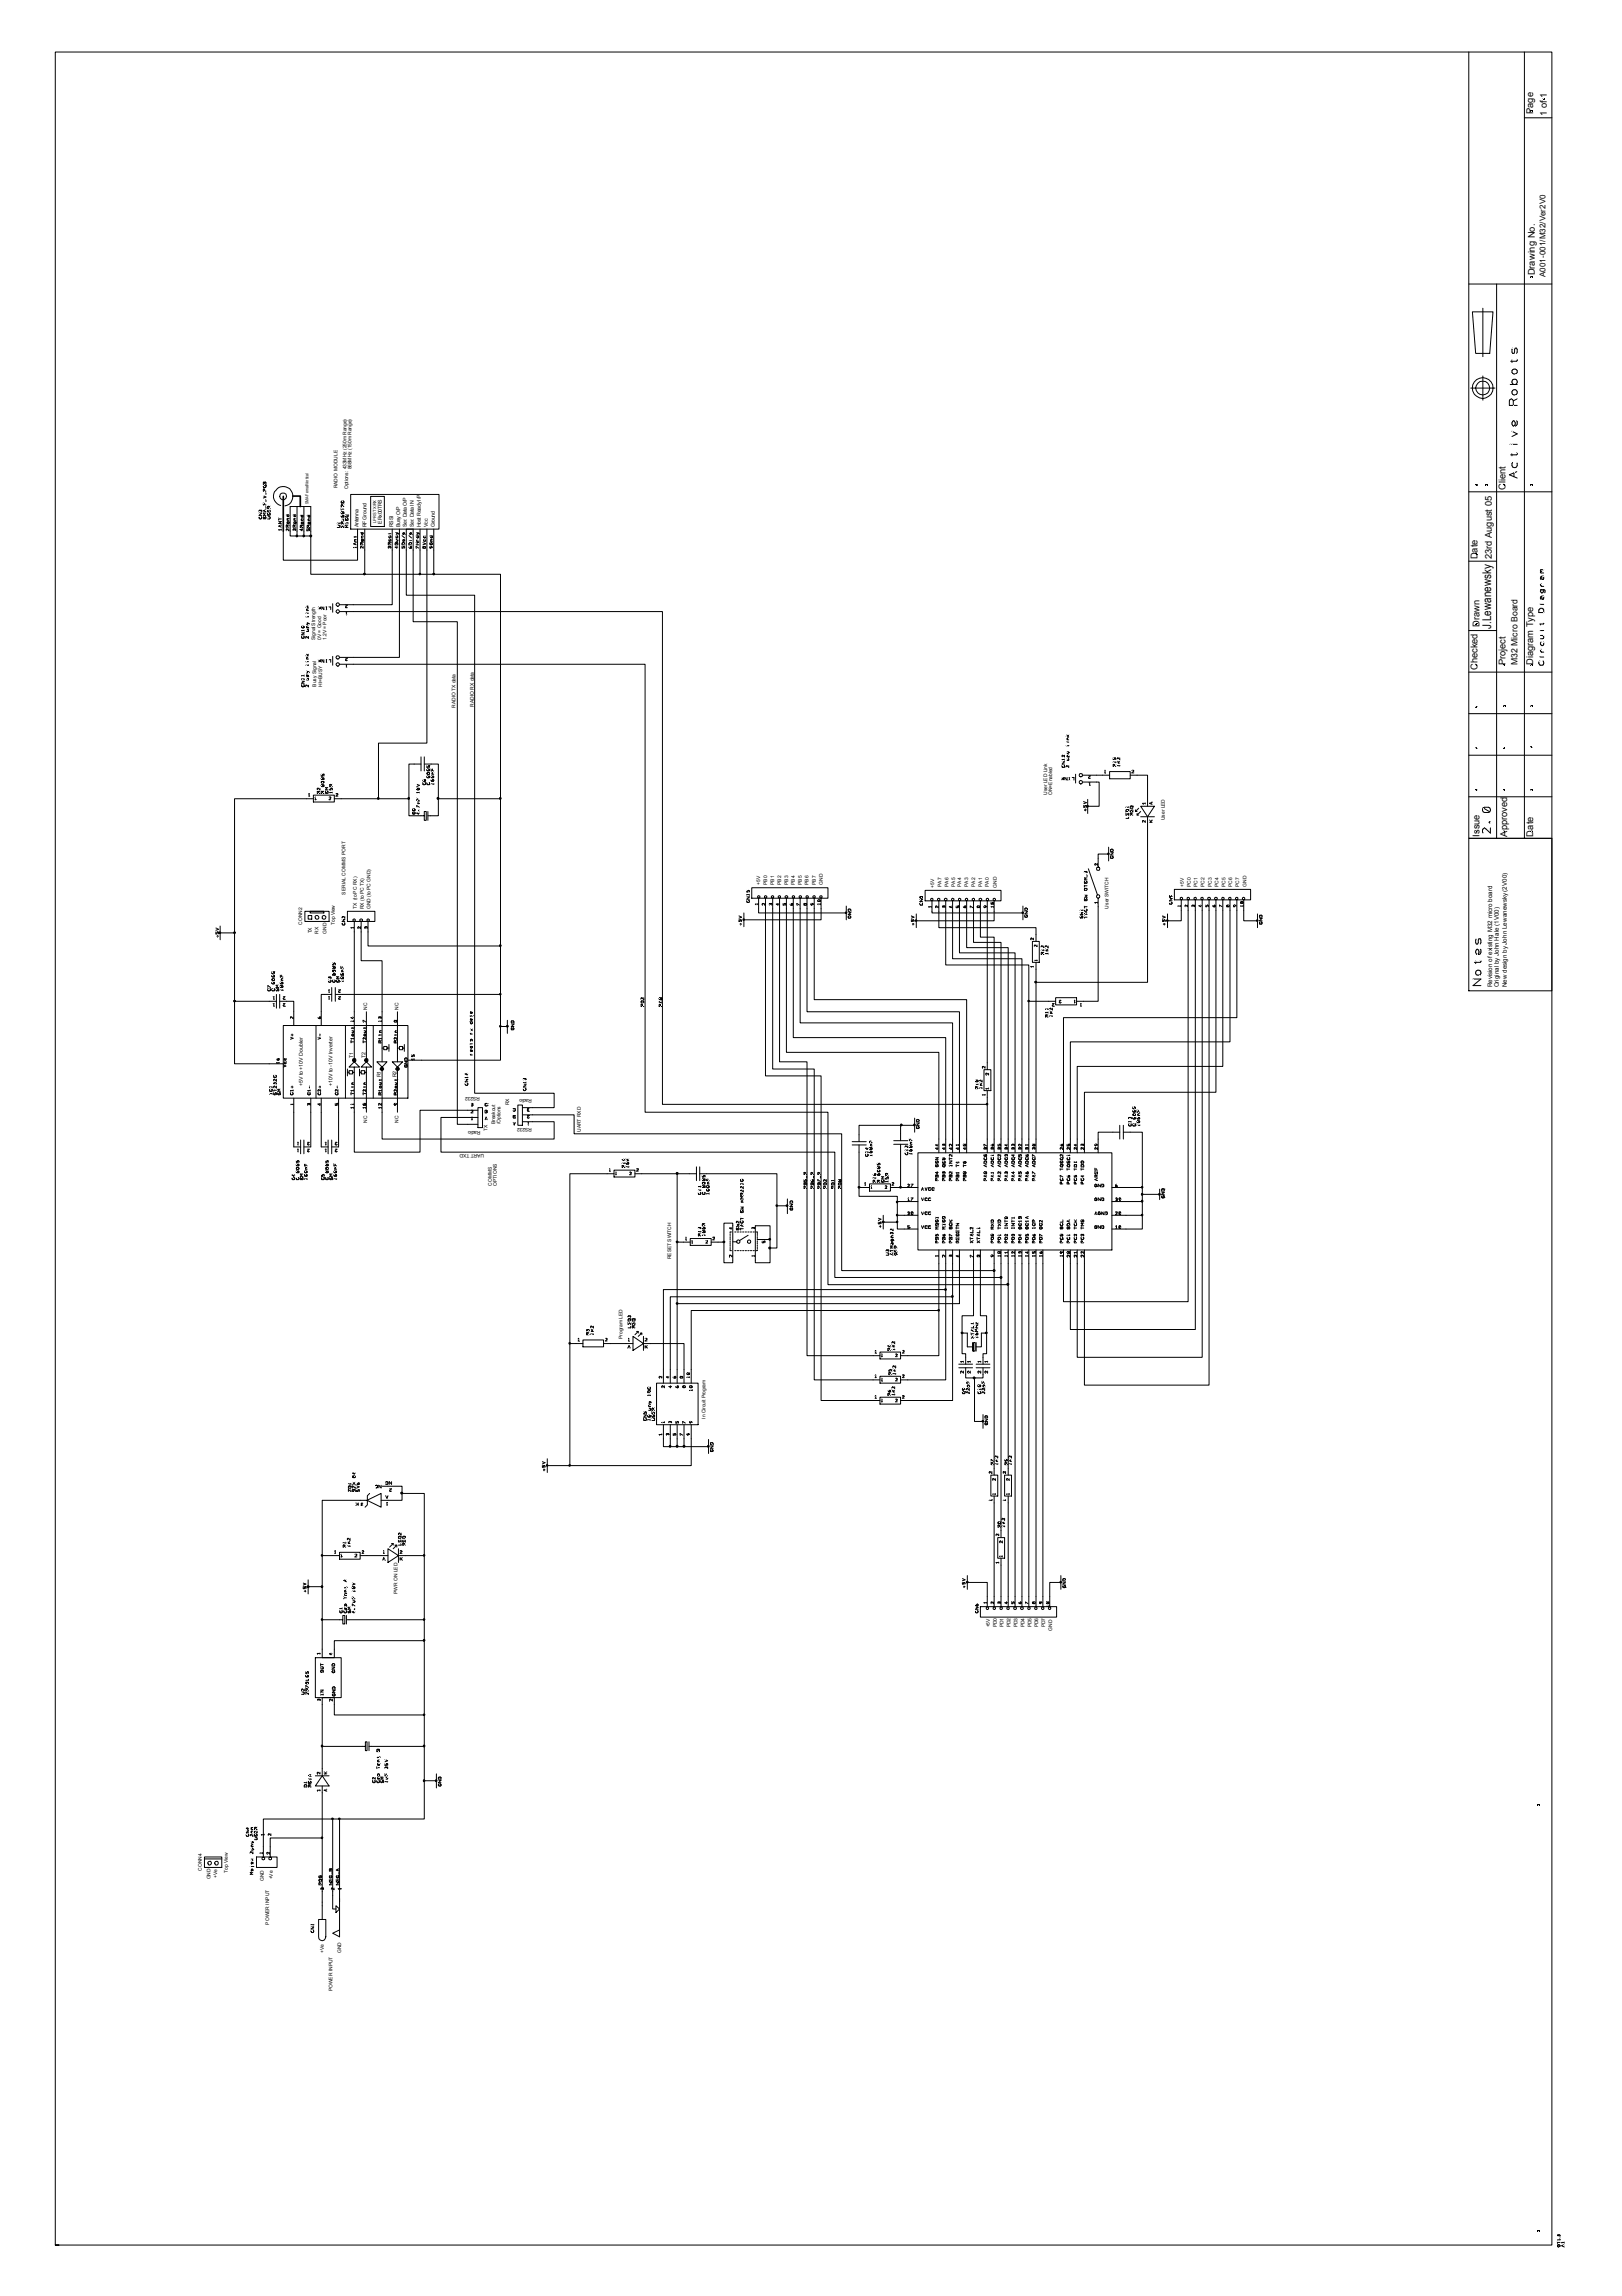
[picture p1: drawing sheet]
<svg xmlns="http://www.w3.org/2000/svg" width="210mm" height="297mm" viewBox="0 0 210 297" stroke-linecap="round" stroke-linejoin="round" font-family="sans-serif">
<defs><g id="words">
<text font-size="1.6" x="193" y="81.4" transform="rotate(-90 193 81.4)">J.Lewanewsky</text>
<g font-size="1.2">
<text x="198.4" y="14.8" transform="rotate(-90 198.4 14.8)">Page</text>
<text x="200.2" y="15" transform="rotate(-90 200.2 15)">1 of 1</text>
<text x="198.6" y="35.6" transform="rotate(-90 198.6 35.6)">Drawing No.</text>
<text x="194.8" y="63.4" transform="rotate(-90 194.8 63.4)">Client</text>
<text x="191.2" y="72.4" transform="rotate(-90 191.2 72.4)">Date</text>
<text x="193" y="72.4" transform="rotate(-90 193 72.4)">23rd August 05</text>
<text x="191.5" y="81.1" transform="rotate(-90 191.5 81.1)">Drawn</text>
<text x="191.2" y="86.7" transform="rotate(-90 191.2 86.7)">Checked</text>
<text x="194.8" y="86" transform="rotate(-90 194.8 86)">Project</text>
<text x="198.4" y="86" transform="rotate(-90 198.4 86)">Diagram Type</text>
<text x="191.5" y="108.2" transform="rotate(-90 191.5 108.2)">Issue</text>
<text x="195" y="108.2" transform="rotate(-90 195 108.2)">Approved</text>
<text x="198.4" y="108.2" transform="rotate(-90 198.4 108.2)">Date</text>
</g>
<text font-size="1.1" x="196.4" y="86" transform="rotate(-90 196.4 86)">M32 Micro Board</text>
<text font-size="1" x="200" y="35.8" transform="rotate(-90 200 35.8)">A001-001/M32/Ver2V0</text>
<g font-size=".8">
<text x="193.1" y="127.7" transform="rotate(-90 193.1 127.7)">Revision of existing M32 micro board</text>
<text x="194" y="127.7" transform="rotate(-90 194 127.7)">Original by John Hale (1V00)</text>
<text x="195" y="127.7" transform="rotate(-90 195 127.7)">New design by John Lewanewsky (2V00)</text>
</g>
<g font-size=".7">
<text x="46.4" y="68.2" transform="rotate(-90 46.4 68.2)">Antenna</text>
<text x="47.4" y="68.2" transform="rotate(-90 47.4 68.2)">RF Ground</text>
<text x="49.4" y="67.8" transform="rotate(-90 49.4 67.8)">ERx00TRS</text>
<text x="50.9" y="68.2" transform="rotate(-90 50.9 68.2)">RSSI</text>
<text x="51.8" y="68.2" transform="rotate(-90 51.8 68.2)">Busy O/P</text>
<text x="52.7" y="68.2" transform="rotate(-90 52.7 68.2)">Ser. Data O/P</text>
<text x="53.6" y="68.2" transform="rotate(-90 53.6 68.2)">Ser. Data IN</text>
<text x="54.4" y="68.2" transform="rotate(-90 54.4 68.2)">Host Ready I/P</text>
<text x="55.4" y="68.2" transform="rotate(-90 55.4 68.2)">Vcc</text>
<text x="56.3" y="68.2" transform="rotate(-90 56.3 68.2)">Ground</text>
<text x="45.7" y="136.9" transform="rotate(-90 45.7 136.9)">T1</text>
<text x="47.3" y="136.9" transform="rotate(-90 47.3 136.9)">T2</text>
<text x="39.2" y="140.5" transform="rotate(-90 39.2 140.5)">+5V to +10V Doubler</text>
<text x="43" y="140.5" transform="rotate(-90 43 140.5)">+10V to -10V Inverter</text>
<text x="49.3" y="139.4" transform="rotate(-90 49.3 139.4)">R1</text>
<text x="51.3" y="139.4" transform="rotate(-90 51.3 139.4)">R2</text>
</g>
<g font-size=".6">
<text x="39.9" y="65.3" transform="rotate(-90 39.9 65.3)">SMA-Femal/Vertical</text>
<text x="43.7" y="63.2" transform="rotate(-90 43.7 63.2)">RADIO MODULE</text>
<text x="44.8" y="60.7" transform="rotate(-90 44.8 60.7)">433MHz (250m Range)</text>
<text x="45" y="63.3" transform="rotate(-90 45 63.3)">Options:</text>
<text x="45.5" y="60.7" transform="rotate(-90 45.5 60.7)">868MHz (150m Range)</text>
<text x="40.8" y="82.8" transform="rotate(-90 40.8 82.8)">Signal Strength</text>
<text x="41.6" y="82.8" transform="rotate(-90 41.6 82.8)">0V = Good</text>
<text x="42.2" y="82.8" transform="rotate(-90 42.2 82.8)">1.2V = Poor</text>
<text x="40.9" y="88.8" transform="rotate(-90 40.9 88.8)">Busy Signal</text>
<text x="41.7" y="88.8" transform="rotate(-90 41.7 88.8)">HI=BUSY</text>
<text x="58.9" y="91.6" transform="rotate(-90 58.9 91.6)">RADIO TX data</text>
<text x="61.3" y="91.4" transform="rotate(-90 61.3 91.4)">RADIO RX data</text>
<text x="135.5" y="102.9" transform="rotate(-90 135.5 102.9)">User LED Link</text>
<text x="136.1" y="102.9" transform="rotate(-90 136.1 102.9)">ON=Enabled</text>
<text x="150.7" y="106.1" transform="rotate(-90 150.7 106.1)">User LED</text>
<text x="39.1" y="119.7" transform="rotate(-90 39.1 119.7)">CONN2</text>
<text x="43.3" y="119.7" transform="rotate(-90 43.3 119.7)">Top View</text>
<text x="44.7" y="115.7" transform="rotate(-90 44.7 115.7)">SERIAL COMMS PORT</text>
<text x="46.2" y="117.6" transform="rotate(-90 46.2 117.6)">TX (to PC RX)</text>
<text x="47.1" y="117.6" transform="rotate(-90 47.1 117.6)">RX (to PC TX)</text>
<text x="48" y="117.6" transform="rotate(-90 48 117.6)">GND (to PC GND)</text>
<text x="98.4" y="114.5" transform="rotate(-90 98.4 114.5)">+5V</text>
<text x="99.3" y="114.5" transform="rotate(-90 99.3 114.5)">PB0</text>
<text x="100.2" y="114.5" transform="rotate(-90 100.2 114.5)">PB1</text>
<text x="101.1" y="114.5" transform="rotate(-90 101.1 114.5)">PB2</text>
<text x="102" y="114.5" transform="rotate(-90 102 114.5)">PB3</text>
<text x="102.9" y="114.5" transform="rotate(-90 102.9 114.5)">PB4</text>
<text x="103.8" y="114.5" transform="rotate(-90 103.8 114.5)">PB5</text>
<text x="104.6" y="114.5" transform="rotate(-90 104.6 114.5)">PB6</text>
<text x="105.6" y="114.5" transform="rotate(-90 105.6 114.5)">PB7</text>
<text x="106.5" y="114.5" transform="rotate(-90 106.5 114.5)">GND</text>
<text x="120.9" y="114.8" transform="rotate(-90 120.9 114.8)">+5V</text>
<text x="121.8" y="114.8" transform="rotate(-90 121.8 114.8)">PA7</text>
<text x="122.7" y="114.8" transform="rotate(-90 122.7 114.8)">PA6</text>
<text x="123.6" y="114.8" transform="rotate(-90 123.6 114.8)">PA5</text>
<text x="124.4" y="114.8" transform="rotate(-90 124.4 114.8)">PA4</text>
<text x="125.3" y="114.8" transform="rotate(-90 125.3 114.8)">PA3</text>
<text x="126.2" y="114.8" transform="rotate(-90 126.2 114.8)">PA2</text>
<text x="127.1" y="114.8" transform="rotate(-90 127.1 114.8)">PA1</text>
<text x="128" y="114.8" transform="rotate(-90 128 114.8)">PA0</text>
<text x="129" y="114.8" transform="rotate(-90 129 114.8)">GND</text>
<text x="143.5" y="117.5" transform="rotate(-90 143.5 117.5)">User SWITCH</text>
<text x="153.2" y="114.8" transform="rotate(-90 153.2 114.8)">+5V</text>
<text x="154.1" y="114.8" transform="rotate(-90 154.1 114.8)">PC0</text>
<text x="155" y="114.8" transform="rotate(-90 155 114.8)">PC1</text>
<text x="155.9" y="114.8" transform="rotate(-90 155.9 114.8)">PC2</text>
<text x="156.8" y="114.8" transform="rotate(-90 156.8 114.8)">PC3</text>
<text x="157.7" y="114.8" transform="rotate(-90 157.7 114.8)">PC4</text>
<text x="158.6" y="114.8" transform="rotate(-90 158.6 114.8)">PC5</text>
<text x="159.5" y="114.8" transform="rotate(-90 159.5 114.8)">PC6</text>
<text x="160.4" y="114.8" transform="rotate(-90 160.4 114.8)">PC7</text>
<text x="161.3" y="114.8" transform="rotate(-90 161.3 114.8)">GND</text>
<text x="40.3" y="120.8" transform="rotate(-90 40.3 120.8)">TX</text>
<text x="41.2" y="120.8" transform="rotate(-90 41.2 120.8)">RX</text>
<text x="42.2" y="120.8" transform="rotate(-90 42.2 120.8)">GND</text>
<text x="47.5" y="130.6" transform="rotate(-90 47.5 130.6)">NC</text>
<text x="51.6" y="130.6" transform="rotate(-90 51.6 130.6)">NC</text>
<text x="62.1" y="142" transform="rotate(-180 62.1 142)">RS232</text>
<text x="65.9" y="143" transform="rotate(-90 65.9 143)">RX</text>
<text x="68.8" y="142.2" transform="rotate(-180 68.8 142.2)">Radio</text>
<text x="47.5" y="145.2" transform="rotate(-90 47.5 145.2)">NC</text>
<text x="51.6" y="145.2" transform="rotate(-90 51.6 145.2)">NC</text>
<text x="62.2" y="146.3" transform="rotate(-180 62.2 146.3)">Radio</text>
<text x="62.7" y="149.3" transform="rotate(-180 62.7 149.3)">UART TXD</text>
<text x="63.1" y="146.3" transform="rotate(-90 63.1 146.3)">TX</text>
<text x="64.1" y="145.4" transform="rotate(-90 64.1 145.4)">Breakout</text>
<text x="64.8" y="145.4" transform="rotate(-90 64.8 145.4)">/Options</text>
<text x="68.8" y="145.9" transform="rotate(-180 68.8 145.9)">RS232</text>
<text x="75.2" y="146.5" transform="rotate(-90 75.2 146.5)">UART RXD</text>
<text x="63.6" y="153.4" transform="rotate(-90 63.6 153.4)">COMMS</text>
<text x="64.3" y="153.4" transform="rotate(-90 64.3 153.4)">OPTIONS</text>
<text x="86.9" y="162.9" transform="rotate(-90 86.9 162.9)">RESET SWITCH</text>
<text x="80.6" y="173.2" transform="rotate(-90 80.6 173.2)">Program LED</text>
<text x="91.3" y="183.5" transform="rotate(-90 91.3 183.5)">In Circuit Program</text>
<text x="51.4" y="206.2" transform="rotate(-90 51.4 206.2)">PWR ON LED</text>
<text x="128.1" y="210.6" transform="rotate(-90 128.1 210.6)">+5V</text>
<text x="129" y="210.6" transform="rotate(-90 129 210.6)">PD0</text>
<text x="129.9" y="210.6" transform="rotate(-90 129.9 210.6)">PD1</text>
<text x="130.8" y="210.6" transform="rotate(-90 130.8 210.6)">PD2</text>
<text x="131.7" y="210.6" transform="rotate(-90 131.7 210.6)">PD3</text>
<text x="132.6" y="210.6" transform="rotate(-90 132.6 210.6)">PD4</text>
<text x="133.5" y="210.6" transform="rotate(-90 133.5 210.6)">PD5</text>
<text x="134.4" y="210.6" transform="rotate(-90 134.4 210.6)">PD6</text>
<text x="135.3" y="210.6" transform="rotate(-90 135.3 210.6)">PD7</text>
<text x="136.1" y="211" transform="rotate(-90 136.1 211)">GND</text>
<text x="26.1" y="242" transform="rotate(-90 26.1 242)">CONN4</text>
<text x="27.2" y="243.1" transform="rotate(-90 27.2 243.1)">GND</text>
<text x="28.1" y="242.9" transform="rotate(-90 28.1 242.9)">+Ve</text>
<text x="29.5" y="242.3" transform="rotate(-90 29.5 242.3)">Top View</text>
<text x="34.2" y="243.4" transform="rotate(-90 34.2 243.4)">GND</text>
<text x="35.3" y="243.1" transform="rotate(-90 35.3 243.1)">+Ve</text>
<text x="34.8" y="249" transform="rotate(-90 34.8 249)">POWER INPUT</text>
<text x="41.9" y="252.7" transform="rotate(-90 41.9 252.7)">+Ve</text>
<text x="43" y="257.6" transform="rotate(-90 43 257.6)">POWER INPUT</text>
<text x="44.2" y="252.7" transform="rotate(-90 44.2 252.7)">GND</text>
</g>
<text font-size=".5" x="48.7" y="67.7" transform="rotate(-90 48.7 67.7)">LPRS TX/RX</text>
</g></defs>
<path d="M39.5 117.9h3.1v1.3h-3.1zM39.9 118.4h.4v.5h-.4zM40.1 117.9h1.8v.2h-1.8zM40.8 118.6l.1-.2h.2l.2 .3-.2 .2h-.2zM41.7 118.6l.1-.2h.2l.2 .2v.1l-.2 .2h-.2l-.1-.1zM190.1 108.5h10.7v19.7h-10.7zM190.6 126.7h1l-1 .8h1M26.5 240.2h2.2v1.4h-2.2zM26.5 240.5h2.2M26.9 241l.3-.2 .1 .1v.2l-.2 .2zM27.9 240.8h.2l.1 .1v.4h-.3l-.1-.2v-.1z" fill="none" stroke="#000" stroke-width=".13"/>
<circle cx="191.3" cy="125.9" r=".35" fill="none" stroke="#000" stroke-width=".13"/>
<path d="M191 124.3v.4" fill="none" stroke="#000" stroke-width=".13"/>
<path d="M191.6 124.2v.1v.2h-.8" fill="none" stroke="#000" stroke-width=".13"/>
<path d="M191.6 122.8v.1v.5l-.5 .1a.37 .37 0 0 1-.1-.4 .37 .37 0 0 1 .2-.3 .41 .41 0 0 1 0 .7" fill="none" stroke="#000" stroke-width=".13"/>
<path d="M191.1 121.5l-.1 .1 .1 .5h.1l.1-.1 .1-.5h.2v.1v.5" fill="none" stroke="#000" stroke-width=".13"/>
<path d="M196.3 61l-1 .4 1 .4" fill="none" stroke="#000" stroke-width=".13"/>
<path d="M195.9 61.2v.5" fill="none" stroke="#000" stroke-width=".13"/>
<path d="M195.7 59.8v.4a.35 .35 0 0 0 .3 .3 .35 .35 0 0 0 .3-.3v-.4" fill="none" stroke="#000" stroke-width=".13"/>
<path d="M195.7 58.7v.3" fill="none" stroke="#000" stroke-width=".13"/>
<path d="M196.3 58.6v.1v.1h-.8" fill="none" stroke="#000" stroke-width=".13"/>
<path d="M195.7 57.5h.6" fill="none" stroke="#000" stroke-width=".13"/>
<path d="M195.4 57.5h.1" fill="none" stroke="#000" stroke-width=".13"/>
<path d="M195.7 55.8l.6 .3-.6 .4" fill="none" stroke="#000" stroke-width=".13"/>
<path d="M196.3 54.4v.1v.5l-.5 .1a.37 .37 0 0 1-.1-.3 .37 .37 0 0 1 .2-.4 .41 .41 0 0 1 0 .7" fill="none" stroke="#000" stroke-width=".13"/>
<path d="M195.8 52.5v-.6l-.2-.3-.3 .3v.6h1" fill="none" stroke="#000" stroke-width=".13"/>
<path d="M196.3 51.6l-.5 .3" fill="none" stroke="#000" stroke-width=".13"/>
<circle cx="196" cy="50.8" r=".35" fill="none" stroke="#000" stroke-width=".13"/>
<path d="M195.9 49.7a.35 .35 0 0 1-.2-.5 .35 .35 0 0 1 .6 0 .35 .35 0 0 1-.2 .5" fill="none" stroke="#000" stroke-width=".13"/>
<path d="M195.3 49.7h1" fill="none" stroke="#000" stroke-width=".13"/>
<circle cx="196" cy="48.1" r=".34" fill="none" stroke="#000" stroke-width=".13"/>
<path d="M195.7 46.6v.3" fill="none" stroke="#000" stroke-width=".13"/>
<path d="M196.3 46.5v.1v.1h-.8" fill="none" stroke="#000" stroke-width=".13"/>
<path d="M195.7 45v.2v.5h.2l.2-.7h.2v.2v.5" fill="none" stroke="#000" stroke-width=".13"/>
<path d="M199.3 85.5l-.1 .1a.3 .3 0 0 0 .1 .5h.3a.33 .33 0 0 0 .1-.6" fill="none" stroke="#000" stroke-width=".13"/>
<path d="M199.3 85h.5" fill="none" stroke="#000" stroke-width=".13"/>
<path d="M199.2 85h.1" fill="none" stroke="#000" stroke-width=".13"/>
<path d="M199.3 84.4h.5" fill="none" stroke="#000" stroke-width=".13"/>
<path d="M199.4 84l-.1 .2 .2 .2" fill="none" stroke="#000" stroke-width=".13"/>
<path d="M199.4 83.1l-.1 .3 .3 .1a.33 .33 0 0 0 .1-.4" fill="none" stroke="#000" stroke-width=".13"/>
<path d="M199.6 82.2l.2 .2-.1 .2h-.4" fill="none" stroke="#000" stroke-width=".13"/>
<path d="M199.3 82.2h.5" fill="none" stroke="#000" stroke-width=".13"/>
<path d="M199.3 81.6h.5" fill="none" stroke="#000" stroke-width=".13"/>
<path d="M199.2 81.6h.1" fill="none" stroke="#000" stroke-width=".13"/>
<path d="M199.3 80.6v.3" fill="none" stroke="#000" stroke-width=".13"/>
<path d="M199.7 80.6v.1h-.4" fill="none" stroke="#000" stroke-width=".13"/>
<path d="M199.1 78.9l.2-.2h.3l.2 .2v.3h-.7z" fill="none" stroke="#000" stroke-width=".13"/>
<path d="M199.3 78.2h.5" fill="none" stroke="#000" stroke-width=".13"/>
<path d="M199.2 78.2h.1" fill="none" stroke="#000" stroke-width=".13"/>
<path d="M199.6 77.1l-.1 .3 .2 .2 .1-.2-.1-.3-.4 .2 .1 .3" fill="none" stroke="#000" stroke-width=".13"/>
<path d="M199.7 77.1h.1" fill="none" stroke="#000" stroke-width=".13"/>
<path d="M199.5 76.3l-.2 .1 .2 .3 .2-.2v-.2h-.1" fill="none" stroke="#000" stroke-width=".13"/>
<path d="M199.3 76.3h.6v.4" fill="none" stroke="#000" stroke-width=".13"/>
<path d="M199.3 75.9h.5" fill="none" stroke="#000" stroke-width=".13"/>
<path d="M199.4 75.5l-.1 .2 .2 .2" fill="none" stroke="#000" stroke-width=".13"/>
<path d="M199.6 74.5v.1a.24 .24 0 0 0 0 .4l.2-.2-.1-.3h-.2l-.2 .2 .1 .3" fill="none" stroke="#000" stroke-width=".13"/>
<path d="M199.7 74.5h.1" fill="none" stroke="#000" stroke-width=".13"/>
<path d="M199.3 74.1h.5" fill="none" stroke="#000" stroke-width=".13"/>
<path d="M199.6 73.9l-.3 .1 .1 .1" fill="none" stroke="#000" stroke-width=".13"/>
<path d="M199.8 73.7h-.5l.1 .2" fill="none" stroke="#000" stroke-width=".13"/>
<path d="M192.9 107.1v.7l-.8-.7-.2 .3v.4" fill="none" stroke="#000" stroke-width=".13"/>
<path d="M192.8 106.3l.1 .1-.1 .1-.1-.1z" fill="none" stroke="#000" stroke-width=".13"/>
<path d="M191.9 104.5l.7-.1a.36 .36 0 0 1 .2 .6M191.9 104.5a.36 .36 0 0 0 .2 .6l.7-.1M191.9 104.5l.9 .5" fill="none" stroke="#000" stroke-width=".13"/>
<path d="M37.6 141.4v.2h.1h.2v-.2h-.1" fill="none" stroke="#000" stroke-width=".13"/>
<path d="M37.9 141v.1" fill="none" stroke="#000" stroke-width=".13"/>
<path d="M37.9 141.1h-.3" fill="none" stroke="#000" stroke-width=".13"/>
<path d="M37.8 140.5v.3" fill="none" stroke="#000" stroke-width=".13"/>
<path d="M37.7 140.6h.2" fill="none" stroke="#000" stroke-width=".13"/>
<path d="M37.9 142.8v.1" fill="none" stroke="#000" stroke-width=".13"/>
<path d="M37.9 142.9h-.3" fill="none" stroke="#000" stroke-width=".13"/>
<path d="M37.6 134.2l.3 .1-.3 .2" fill="none" stroke="#000" stroke-width=".13"/>
<path d="M37.8 133.8v.2" fill="none" stroke="#000" stroke-width=".13"/>
<path d="M37.7 133.9h.2" fill="none" stroke="#000" stroke-width=".13"/>
<path d="M37.9 131.6v.2l-.2-.2h-.1v.2" fill="none" stroke="#000" stroke-width=".13"/>
<path d="M39.9 141.4l-.1 .2h.1h.2v-.2" fill="none" stroke="#000" stroke-width=".13"/>
<path d="M40.1 141v.1" fill="none" stroke="#000" stroke-width=".13"/>
<path d="M40.1 141.1h-.2" fill="none" stroke="#000" stroke-width=".13"/>
<path d="M40 140.5v.3" fill="none" stroke="#000" stroke-width=".13"/>
<path d="M40 142.9l.1-.2v.3" fill="none" stroke="#000" stroke-width=".13"/>
<path d="M40 142.8l-.1-.1-.1 .3" fill="none" stroke="#000" stroke-width=".13"/>
<path d="M41.2 141.4l-.1 .1 .2 .1h.2l-.1-.2" fill="none" stroke="#000" stroke-width=".13"/>
<path d="M41.5 141v.2l-.3-.2-.1 .1 .1 .1" fill="none" stroke="#000" stroke-width=".13"/>
<path d="M41.4 140.5v.3" fill="none" stroke="#000" stroke-width=".13"/>
<path d="M41.3 140.6h.2" fill="none" stroke="#000" stroke-width=".13"/>
<path d="M41.4 142.7v.3l-.3-.2h.4" fill="none" stroke="#000" stroke-width=".13"/>
<path d="M43.5 141.4l-.1 .1 .1 .1h.2v-.2" fill="none" stroke="#000" stroke-width=".13"/>
<path d="M43.7 141v.2l-.2-.2-.1 .1v.1" fill="none" stroke="#000" stroke-width=".13"/>
<path d="M43.6 140.5v.3" fill="none" stroke="#000" stroke-width=".13"/>
<path d="M43.4 142.7v.3h.2v-.2v-.1M43.6 142.7h.1M43.6 142.7l.1 .1v.2" fill="none" stroke="#000" stroke-width=".13"/>
<path d="M41.1 134.2l.4 .1-.4 .2" fill="none" stroke="#000" stroke-width=".13"/>
<path d="M41.4 133.8v.2" fill="none" stroke="#000" stroke-width=".13"/>
<path d="M41.1 131.7l.3 .1M41.4 131.6h.1l-.1 .2-.1-.1z" fill="none" stroke="#000" stroke-width=".13"/>
<path d="M47 134.8h.3" fill="none" stroke="#000" stroke-width=".13"/>
<path d="M47 134.6v.3" fill="none" stroke="#000" stroke-width=".13"/>
<path d="M47.3 134.2v.3l-.2-.3-.1 .1v.2" fill="none" stroke="#000" stroke-width=".13"/>
<path d="M47.1 133.8h.2v.1l-.1 .1h-.1z" fill="none" stroke="#000" stroke-width=".13"/>
<path d="M47.2 133.3l.1 .1v.2h-.2" fill="none" stroke="#000" stroke-width=".13"/>
<path d="M47.1 133.3h.2" fill="none" stroke="#000" stroke-width=".13"/>
<path d="M47.1 133v.1" fill="none" stroke="#000" stroke-width=".13"/>
<path d="M47.3 132.9v.1M47.3 133h.1M47.3 133h-.3" fill="none" stroke="#000" stroke-width=".13"/>
<path d="M47 132.2v-.2l.3 .2" fill="none" stroke="#000" stroke-width=".13"/>
<path d="M51.2 134.9v-.2l-.1-.1-.1 .3h.4" fill="none" stroke="#000" stroke-width=".13"/>
<path d="M51.4 134.6l-.2 .1" fill="none" stroke="#000" stroke-width=".13"/>
<path d="M51.4 134.2v.3l-.3-.3-.1 .1 .1 .2" fill="none" stroke="#000" stroke-width=".13"/>
<path d="M51.1 133.9h.3" fill="none" stroke="#000" stroke-width=".13"/>
<path d="M51.1 133.9h.1" fill="none" stroke="#000" stroke-width=".13"/>
<path d="M51.1 133.6h.3" fill="none" stroke="#000" stroke-width=".13"/>
<path d="M51.4 133.3l-.3 .1 .1 .2" fill="none" stroke="#000" stroke-width=".13"/>
<path d="M51 132.1l.2-.1v.2h-.1zM51.2 132.1l.2-.1v.2h-.2" fill="none" stroke="#000" stroke-width=".13"/>
<path d="M51.2 141.6v-.2h-.1l-.1 .2h.4" fill="none" stroke="#000" stroke-width=".13"/>
<path d="M51.4 141.4h-.2" fill="none" stroke="#000" stroke-width=".13"/>
<path d="M51.4 141v.2l-.3-.2-.1 .1 .1 .1" fill="none" stroke="#000" stroke-width=".13"/>
<path d="M51.2 140.5h.2l-.1 .3-.2-.1z" fill="none" stroke="#000" stroke-width=".13"/>
<path d="M51.3 140.1l.1 .2h-.3" fill="none" stroke="#000" stroke-width=".13"/>
<path d="M51.1 140.1h.3" fill="none" stroke="#000" stroke-width=".13"/>
<path d="M51.1 139.7v.1" fill="none" stroke="#000" stroke-width=".13"/>
<path d="M51.4 139.7h.1M51.4 139.7h-.3" fill="none" stroke="#000" stroke-width=".13"/>
<path d="M51 142.8h.2v.2h-.1zM51.1 142.7l.3 .1v.1" fill="none" stroke="#000" stroke-width=".13"/>
<path d="M47 141.5h.3" fill="none" stroke="#000" stroke-width=".13"/>
<path d="M47 141.4v.2" fill="none" stroke="#000" stroke-width=".13"/>
<path d="M47.3 141v.2l-.2-.2-.1 .1v.1" fill="none" stroke="#000" stroke-width=".13"/>
<path d="M47.1 140.6h.2" fill="none" stroke="#000" stroke-width=".13"/>
<path d="M47 140.6h.1" fill="none" stroke="#000" stroke-width=".13"/>
<path d="M47.1 140.3h.2" fill="none" stroke="#000" stroke-width=".13"/>
<path d="M47.3 140.1h-.2l.1 .2" fill="none" stroke="#000" stroke-width=".13"/>
<path d="M47.3 143.3v.1" fill="none" stroke="#000" stroke-width=".13"/>
<path d="M47.3 143.3h-.3v.1" fill="none" stroke="#000" stroke-width=".13"/>
<path d="M47 142.8l.2-.1 .1 .2-.2 .1zM47 142.8l.3 .2" fill="none" stroke="#000" stroke-width=".13"/>
<path d="M45.4 141.5h.4" fill="none" stroke="#000" stroke-width=".13"/>
<path d="M45.4 141.4v.2" fill="none" stroke="#000" stroke-width=".13"/>
<path d="M45.8 141v.1" fill="none" stroke="#000" stroke-width=".13"/>
<path d="M45.8 141.1h-.3" fill="none" stroke="#000" stroke-width=".13"/>
<path d="M45.6 140.6h.2" fill="none" stroke="#000" stroke-width=".13"/>
<path d="M45.5 140.6h.1" fill="none" stroke="#000" stroke-width=".13"/>
<path d="M45.6 140.3h.2" fill="none" stroke="#000" stroke-width=".13"/>
<path d="M45.8 140.1h-.2v.2" fill="none" stroke="#000" stroke-width=".13"/>
<path d="M45.8 143.3v.1" fill="none" stroke="#000" stroke-width=".13"/>
<path d="M45.8 143.3h-.4l.1 .1" fill="none" stroke="#000" stroke-width=".13"/>
<path d="M45.8 142.8v.1" fill="none" stroke="#000" stroke-width=".13"/>
<path d="M45.8 142.9h-.3" fill="none" stroke="#000" stroke-width=".13"/>
<path d="M45.4 134.8h.4" fill="none" stroke="#000" stroke-width=".13"/>
<path d="M45.4 134.6v.3" fill="none" stroke="#000" stroke-width=".13"/>
<path d="M45.8 134.3v.1" fill="none" stroke="#000" stroke-width=".13"/>
<path d="M45.8 134.4h-.3" fill="none" stroke="#000" stroke-width=".13"/>
<path d="M45.6 133.8h.1l.1 .1-.1 .1h-.1z" fill="none" stroke="#000" stroke-width=".13"/>
<path d="M45.7 133.3l.1 .1-.1 .2h-.1" fill="none" stroke="#000" stroke-width=".13"/>
<path d="M45.6 133.3h.2" fill="none" stroke="#000" stroke-width=".13"/>
<path d="M45.6 133v.1" fill="none" stroke="#000" stroke-width=".13"/>
<path d="M45.7 132.9l.1 .1M45.8 133h.1M45.8 133h-.3" fill="none" stroke="#000" stroke-width=".13"/>
<path d="M45.8 132.1v.1" fill="none" stroke="#000" stroke-width=".13"/>
<path d="M45.8 132.1l-.3 .1" fill="none" stroke="#000" stroke-width=".13"/>
<path d="M45.6 131.6v.2l-.2-.1h.4" fill="none" stroke="#000" stroke-width=".13"/>
<path d="M52.5 137.8l-.1 .1v.1h.3v-.1l-.1-.1M52.6 137.8h.1" fill="none" stroke="#000" stroke-width=".13"/>
<path d="M52.4 137.3h.3l-.3 .3h.3" fill="none" stroke="#000" stroke-width=".13"/>
<path d="M52.4 136.9h.3v.3h-.3z" fill="none" stroke="#000" stroke-width=".13"/>
<path d="M53.6 137v.1" fill="none" stroke="#000" stroke-width=".13"/>
<path d="M53.6 137h-.3v.1" fill="none" stroke="#000" stroke-width=".13"/>
<path d="M53.3 136.5v.2h.1l.1-.2M53.5 136.5h.1M53.5 136.5l.1 .2" fill="none" stroke="#000" stroke-width=".13"/>
<path d="M36.7 137.8l.3 .1-.3 .1" fill="none" stroke="#000" stroke-width=".13"/>
<path d="M36.8 137.4v.1l.1 .1h.1v-.2" fill="none" stroke="#000" stroke-width=".13"/>
<path d="M36.8 136.9v.2l.1 .1 .1-.1v-.2" fill="none" stroke="#000" stroke-width=".13"/>
<path d="M36.1 137.5h.1" fill="none" stroke="#000" stroke-width=".13"/>
<path d="M36.1 137.5h-.3h.1" fill="none" stroke="#000" stroke-width=".13"/>
<path d="M35.8 137l.2 .2M36 136.9h.1l-.1 .3-.1-.1z" fill="none" stroke="#000" stroke-width=".13"/>
<path d="M49.2 141.6l-.1-.2h-.1v.2h.4" fill="none" stroke="#000" stroke-width=".13"/>
<path d="M49.4 141.4h-.2" fill="none" stroke="#000" stroke-width=".13"/>
<path d="M49.4 141v.1" fill="none" stroke="#000" stroke-width=".13"/>
<path d="M49.4 141.1h-.3" fill="none" stroke="#000" stroke-width=".13"/>
<path d="M49.2 140.5l.2 .1-.1 .2-.2-.1z" fill="none" stroke="#000" stroke-width=".13"/>
<path d="M49.3 140.1l.1 .1-.3 .1" fill="none" stroke="#000" stroke-width=".13"/>
<path d="M49.1 140.1h.3" fill="none" stroke="#000" stroke-width=".13"/>
<path d="M49.1 139.7v.1" fill="none" stroke="#000" stroke-width=".13"/>
<path d="M49.3 139.7h-.2" fill="none" stroke="#000" stroke-width=".13"/>
<path d="M49.4 143.3v.1" fill="none" stroke="#000" stroke-width=".13"/>
<path d="M49.4 143.3h-.4l.1 .1" fill="none" stroke="#000" stroke-width=".13"/>
<path d="M49.4 142.7v.3l-.3-.3-.1 .1v.2" fill="none" stroke="#000" stroke-width=".13"/>
<path d="M49.2 134.9l-.1-.3-.1 .1v.2h.4" fill="none" stroke="#000" stroke-width=".13"/>
<path d="M49.4 134.6l-.2 .1" fill="none" stroke="#000" stroke-width=".13"/>
<path d="M49.4 134.3v.1" fill="none" stroke="#000" stroke-width=".13"/>
<path d="M49.4 134.4h-.3" fill="none" stroke="#000" stroke-width=".13"/>
<path d="M49.1 133.9h.3" fill="none" stroke="#000" stroke-width=".13"/>
<path d="M49 133.9h.1" fill="none" stroke="#000" stroke-width=".13"/>
<path d="M49.1 133.6h.3" fill="none" stroke="#000" stroke-width=".13"/>
<path d="M49.4 133.3l-.3 .1 .1 .2" fill="none" stroke="#000" stroke-width=".13"/>
<path d="M49.4 132.1v.1" fill="none" stroke="#000" stroke-width=".13"/>
<path d="M49.4 132.1l-.3 .1" fill="none" stroke="#000" stroke-width=".13"/>
<path d="M49.2 131.7v-.1h.1v.1" fill="none" stroke="#000" stroke-width=".13"/>
<path d="M49.2 131.7l-.2-.1v.1" fill="none" stroke="#000" stroke-width=".13"/>
<g fill="none" stroke="#000" stroke-width=".13">
<path d="M34.8 137.6h1.9M36.7 132.7h16.1v9.4h-16.1zM38 130.9v1.8M40.9 132.7v9.4M41.6 130.9v1.8M44.7 132.7v9.4M45 138.7h.2M45 138.3v.9M45.6 138.7v-.2h-.4v.4h.4v-.2h.2M45.8 138h.7l-.7-.6-.6 .6h.6v5.9M45.8 130.9v6.5M46.5 138.7h.2"/>
<path d="M46.5 138.3v.9M47.2 138.7v-.2h-.5v.4h.5v-.2h.2M47.4 138h.7l-.7-.6-.7 .6h.7v5.9M47.4 130.9v6.5M48.3 132.7v9.4M49.3 138.1l.1-.1 .2 .1 .1 .2-.1 .1-.2 .1-.1-.1-.1-.1zM49.4 138l.7-.6h-1.3l.6 .6v5.9M49.4 130.9v6.5M49.4 135.6h.3M50.1 135.6v-.2h-.4v.4h.4v-.2h.2M50.3 135.1v.9M51.3 138.1l.1-.1 .2 .1 .1 .2-.1 .1-.2 .1-.1-.1-.1-.1z"/>
<path d="M51.4 138l.7-.6h-1.3l.6 .6v5.9M51.4 130.9v6.5M51.4 135.6h.3M52.1 135.6v-.2h-.4v.4h.4v-.2h.2M52.3 135.1v.9M52.8 137.2h1.8M35.2 141.4v.2M38 142.1v1.8M40.2 142.1v1.8M41.6 142.1v1.8M43.8 142.1v1.8"/>
<circle cx="45.9" cy="137.1" r=".22"/>
<circle cx="47.4" cy="137.1" r=".22"/>
</g>
<g fill="#000">
<path d="M49.3 138.1l.1-.1 .2 .1 .1 .2-.1 .1-.2 .1-.1-.1-.1-.1z" fill-rule="evenodd"/>
<path d="M51.3 138.1l.1-.1 .2 .1 .1 .2-.1 .1-.2 .1-.1-.1-.1-.1z" fill-rule="evenodd"/>
<circle cx="45.9" cy="137.1" r=".22"/>
<circle cx="47.4" cy="137.1" r=".22"/>
</g>
<path d="M34.9 141.5h.3" fill="none" stroke="#000" stroke-width=".13"/>
<path d="M34.9 141.4v.2" fill="none" stroke="#000" stroke-width=".13"/>
<path d="M34.9 140.9h.1M34.9 140.9v.3h.3v-.3M35.2 140.9h.1" fill="none" stroke="#000" stroke-width=".13"/>
<path d="M35.2 140.6v.1" fill="none" stroke="#000" stroke-width=".13"/>
<path d="M35.2 140.6l-.3 .1" fill="none" stroke="#000" stroke-width=".13"/>
<path d="M35.5 141.4h-.1v.2h.1l.2-.2h.1l-.1 .2" fill="none" stroke="#000" stroke-width=".13"/>
<path d="M35.4 141.1h.4" fill="none" stroke="#000" stroke-width=".13"/>
<path d="M35.4 140.9v.3" fill="none" stroke="#000" stroke-width=".13"/>
<path d="M35.8 140.5v.3l-.3-.3h-.1v.3" fill="none" stroke="#000" stroke-width=".13"/>
<path d="M35.6 140.2l.1-.1v.2" fill="none" stroke="#000" stroke-width=".13"/>
<path d="M35.6 140.2l-.1-.1-.1 .2" fill="none" stroke="#000" stroke-width=".13"/>
<path d="M35.8 139.6v.3l-.3-.3-.1 .1v.2" fill="none" stroke="#000" stroke-width=".13"/>
<path d="M35.5 139.1l-.1 .3h.1h.2l.1-.2-.1-.1" fill="none" stroke="#000" stroke-width=".13"/>
<path d="M36.1 141.4h-.2v.2h.2l.1-.2h.1v.2h-.1" fill="none" stroke="#000" stroke-width=".13"/>
<path d="M36.3 140.9h-.4l.2 .2-.2 .1h.4" fill="none" stroke="#000" stroke-width=".13"/>
<path d="M41.5 216.2l.2-.1 .1 .1v.1l-.2 .1z" fill="none" stroke="#000" stroke-width=".13"/>
<path d="M41.5 215.6l.3 .1v.2h-.3" fill="none" stroke="#000" stroke-width=".13"/>
<path d="M41.5 215.3h.3" fill="none" stroke="#000" stroke-width=".13"/>
<path d="M41.5 215.2v.3" fill="none" stroke="#000" stroke-width=".13"/>
<path d="M41.4 213.9v.1" fill="none" stroke="#000" stroke-width=".13"/>
<path d="M41.4 213.9h-.3v.1" fill="none" stroke="#000" stroke-width=".13"/>
<path d="M43.1 219.1l-.1 .1 .1 .2h.2v-.2v-.1l-.1 .1" fill="none" stroke="#000" stroke-width=".13"/>
<path d="M43 218.7h.3l-.3 .2h.3" fill="none" stroke="#000" stroke-width=".13"/>
<path d="M43 218.4l.3-.2v.3h-.3z" fill="none" stroke="#000" stroke-width=".13"/>
<path d="M43 219.8v.2l-.2-.2h-.1v.2" fill="none" stroke="#000" stroke-width=".13"/>
<path d="M41.8 219.2v.1" fill="none" stroke="#000" stroke-width=".13"/>
<path d="M41.5 219.2h.3" fill="none" stroke="#000" stroke-width=".13"/>
<path d="M41.5 219.2v.1" fill="none" stroke="#000" stroke-width=".13"/>
<path d="M41.5 218.7h.3l-.3 .2h.3" fill="none" stroke="#000" stroke-width=".13"/>
<path d="M41.3 220v-.2h.1v.2" fill="none" stroke="#000" stroke-width=".13"/>
<path d="M41.3 219.9l-.2-.1v.2" fill="none" stroke="#000" stroke-width=".13"/>
<path d="M43.1 216.1l-.1 .1 .1 .2h.2v-.2l-.1-.1M43.2 216.1h.1M43.2 216.1v.1" fill="none" stroke="#000" stroke-width=".13"/>
<path d="M43 215.7h.3l-.3 .2h.3" fill="none" stroke="#000" stroke-width=".13"/>
<path d="M43 215.3l.2-.1 .1 .1v.2h-.3z" fill="none" stroke="#000" stroke-width=".13"/>
<path d="M42.8 213.9v.2l-.2-.1h.4" fill="none" stroke="#000" stroke-width=".13"/>
<path d="M39 218.9l.4 .1-.1 .2h-.3M40.8 214.5h3.4v5.1h-3.4zM41.7 213.4v1.1h1.6v-1.1M41.7 220.5v-.9h1.6v.9" fill="none" stroke="#000" stroke-width=".13"/>
<path d="M39.4 218.5v.2l-.2-.2-.2 .1 .1 .1" fill="none" stroke="#000" stroke-width=".13"/>
<path d="M39.9 218.9v.3l-.3-.3v.3" fill="none" stroke="#000" stroke-width=".13"/>
<path d="M39.8 218.7l-.1-.3-.1 .1v.2h.3" fill="none" stroke="#000" stroke-width=".13"/>
<path d="M39.9 218.4l-.1 .1" fill="none" stroke="#000" stroke-width=".13"/>
<path d="M39.6 218.3v-.2l.3 .2" fill="none" stroke="#000" stroke-width=".13"/>
<path d="M39.8 217.6l.1 .1-.1 .1zM39.8 217.7l-.2-.1v.2h.2" fill="none" stroke="#000" stroke-width=".13"/>
<path d="M39.9 217.1v.3h-.3" fill="none" stroke="#000" stroke-width=".13"/>
<path d="M39.6 216.7h.3v.2l-.2 .1zM39.6 216.7l.3 .2" fill="none" stroke="#000" stroke-width=".13"/>
<path d="M39.6 216.3v.2h.1l.1-.2h.1v.2" fill="none" stroke="#000" stroke-width=".13"/>
<path d="M42.3 231.5l-.3 .1 .3 .1" fill="none" stroke="#000" stroke-width=".13"/>
<path d="M42.2 231.5v.2" fill="none" stroke="#000" stroke-width=".13"/>
<path d="M41.4 231.6v.1" fill="none" stroke="#000" stroke-width=".13"/>
<path d="M41.4 231.6h-.3v.1" fill="none" stroke="#000" stroke-width=".13"/>
<path d="M42 229.5h.3" fill="none" stroke="#000" stroke-width=".13"/>
<path d="M42 229.2l.1 .3" fill="none" stroke="#000" stroke-width=".13"/>
<path d="M42.3 229.2l-.2 .2" fill="none" stroke="#000" stroke-width=".13"/>
<path d="M41.4 229.3v.2l-.3-.2v.2" fill="none" stroke="#000" stroke-width=".13"/>
<path d="M39.4 230.9h.3v.3h-.3zM40.8 229.7h1.8M41.7 229.7l.9 1.4h-1.8zM41.7 228.8v.9M41.7 231.1v.8" fill="none" stroke="#000" stroke-width=".13"/>
<path d="M39.7 230.5v.2" fill="none" stroke="#000" stroke-width=".13"/>
<path d="M39.7 230.6l-.3 .1" fill="none" stroke="#000" stroke-width=".13"/>
<path d="M40.1 231.2l-.1-.3h-.1v.3h.4" fill="none" stroke="#000" stroke-width=".13"/>
<path d="M40.3 230.9l-.2 .1" fill="none" stroke="#000" stroke-width=".13"/>
<path d="M40 230.5h-.1v.2h.1l.1-.2h.1l.1 .1-.1 .1" fill="none" stroke="#000" stroke-width=".13"/>
<path d="M40.3 230.1v.1" fill="none" stroke="#000" stroke-width=".13"/>
<path d="M40.3 230.2h-.3" fill="none" stroke="#000" stroke-width=".13"/>
<path d="M40.3 229.6l-.4 .1 .4 .1" fill="none" stroke="#000" stroke-width=".13"/>
<path d="M40.1 229.6v.2" fill="none" stroke="#000" stroke-width=".13"/>
<path d="M44.1 201.4h.1" fill="none" stroke="#000" stroke-width=".13"/>
<path d="M44.1 201.1h.1v.3" fill="none" stroke="#000" stroke-width=".13"/>
<path d="M43.3 201h.1" fill="none" stroke="#000" stroke-width=".13"/>
<path d="M43.3 200.7l.1-.1v.4" fill="none" stroke="#000" stroke-width=".13"/>
<path d="M45.9 201.1h.2l.1 .1-.3 .2h.3" fill="none" stroke="#000" stroke-width=".13"/>
<path d="M46.9 200.7l.1-.1 .1 .1-.2 .3h.2" fill="none" stroke="#000" stroke-width=".13"/>
<path d="M43.1 201.3h.8M43.9 200.8h2.7v.9h-2.7zM44.6 200.2l-.1-.3-.1 .3h.3M46.6 201.3h.9" fill="none" stroke="#000" stroke-width=".13"/>
<path d="M44.7 199.9h-.1" fill="none" stroke="#000" stroke-width=".13"/>
<path d="M44.7 199.5v.1" fill="none" stroke="#000" stroke-width=".13"/>
<path d="M44.7 199.6h-.3" fill="none" stroke="#000" stroke-width=".13"/>
<path d="M45.3 200v.1" fill="none" stroke="#000" stroke-width=".13"/>
<path d="M45.3 200l-.3 .1" fill="none" stroke="#000" stroke-width=".13"/>
<path d="M45 199.7h.3" fill="none" stroke="#000" stroke-width=".13"/>
<path d="M45 199.4l.1 .3" fill="none" stroke="#000" stroke-width=".13"/>
<path d="M45.3 199.4l-.2 .2" fill="none" stroke="#000" stroke-width=".13"/>
<path d="M45.3 199v.3l-.3-.3v.1v.2" fill="none" stroke="#000" stroke-width=".13"/>
<path d="M53.6 98.8h.9M54.5 97.9v1.8M54.9 98.8h.9M54.9 97.9v1.8M54.8 101.3v.2l.3-.1-.1-.1" fill="none" stroke="#000" stroke-width=".13"/>
<path d="M54.7 100.9v.1l.3 .1M54.9 100.9h.2l-.1 .2z" fill="none" stroke="#000" stroke-width=".13"/>
<path d="M55.3 101.3h-.1l.1 .2h.3l-.1-.2" fill="none" stroke="#000" stroke-width=".13"/>
<path d="M55.3 100.4h.3v.2M55.3 100.4l-.1 .1 .1 .1h.3M55.3 100.4l.3 .2" fill="none" stroke="#000" stroke-width=".13"/>
<path d="M55.2 100h.2v.2h-.1zM55.4 100h.2v.2l-.2-.1" fill="none" stroke="#000" stroke-width=".13"/>
<path d="M55.3 99.5h.3v.2M55.3 99.5l-.1 .2h.1h.3M55.3 99.5l.3 .2" fill="none" stroke="#000" stroke-width=".13"/>
<path d="M55.2 99.1v.2h.2l.1-.2M55.5 99.1h.1M55.5 99.1l.1 .2" fill="none" stroke="#000" stroke-width=".13"/>
<path d="M56.1 101.3v.2" fill="none" stroke="#000" stroke-width=".13"/>
<path d="M56.1 101.4l-.3 .1" fill="none" stroke="#000" stroke-width=".13"/>
<path d="M55.8 100.9l.3 .1M55.9 100.8h.1l.1 .2-.2 .1-.1-.1z" fill="none" stroke="#000" stroke-width=".13"/>
<path d="M55.8 100.4h.3v.1l-.2 .1-.1-.1zM55.8 100.4l.3 .2" fill="none" stroke="#000" stroke-width=".13"/>
<path d="M55.9 100.2h.2" fill="none" stroke="#000" stroke-width=".13"/>
<path d="M56.1 99.9l-.2 .1v.2h.1" fill="none" stroke="#000" stroke-width=".13"/>
<path d="M55.8 99.4v.3h.3" fill="none" stroke="#000" stroke-width=".13"/>
<path d="M56 99.5v.2" fill="none" stroke="#000" stroke-width=".13"/>
<path d="M35.3 128.9h.2" fill="none" stroke="#000" stroke-width=".13"/>
<path d="M35.4 128.9l.1 .3" fill="none" stroke="#000" stroke-width=".13"/>
<path d="M35.3 129.8h.2" fill="none" stroke="#000" stroke-width=".13"/>
<path d="M35.4 129.8l.1 .3" fill="none" stroke="#000" stroke-width=".13"/>
<path d="M36.7 128.9h.2l-.2 .3v.1l.2-.1" fill="none" stroke="#000" stroke-width=".13"/>
<path d="M36.7 129.8h.2l-.2 .2v.2l.2-.1" fill="none" stroke="#000" stroke-width=".13"/>
<path d="M34.7 127.9v.3l.3-.1-.1-.2M34.8 129.5h1M35.8 128.7v1.7M36.2 129.5h.9M36.2 128.7v1.7" fill="none" stroke="#000" stroke-width=".13"/>
<path d="M34.7 127.8v-.3l.3 .3" fill="none" stroke="#000" stroke-width=".13"/>
<path d="M35.3 127.9l-.1 .1 .1 .2 .2-.1v-.2" fill="none" stroke="#000" stroke-width=".13"/>
<path d="M35.2 127.1h.3v.2M35.2 127.1v.2h.3M35.2 127.1l.3 .2" fill="none" stroke="#000" stroke-width=".13"/>
<path d="M35.2 126.7l.1-.1v.2h-.1zM35.3 126.7h.2v.1l-.2-.1" fill="none" stroke="#000" stroke-width=".13"/>
<path d="M35.2 126.2h.3v.2M35.2 126.2v.2h.3M35.2 126.2l.3 .2" fill="none" stroke="#000" stroke-width=".13"/>
<path d="M35.2 125.7v.2h.1l.1-.2M35.4 125.7h.1M35.4 125.7l.1 .2" fill="none" stroke="#000" stroke-width=".13"/>
<path d="M35.8 127.9l-.1 .1 .1 .2h.1v-.3h.2v.3h-.1" fill="none" stroke="#000" stroke-width=".13"/>
<path d="M36.1 127.5h-.4l.2 .1-.2 .2h.4" fill="none" stroke="#000" stroke-width=".13"/>
<path d="M36.6 128v.1" fill="none" stroke="#000" stroke-width=".13"/>
<path d="M36.6 128.1h-.3" fill="none" stroke="#000" stroke-width=".13"/>
<path d="M36.3 127.6l.2-.1 .1 .2-.2 .1zM36.3 127.6l.3 .1" fill="none" stroke="#000" stroke-width=".13"/>
<path d="M36.3 127.1h.3v.1l-.2 .1zM36.3 127.1l.3 .2" fill="none" stroke="#000" stroke-width=".13"/>
<path d="M36.4 126.8h.2" fill="none" stroke="#000" stroke-width=".13"/>
<path d="M36.6 126.6l-.2 .1v.1h.1" fill="none" stroke="#000" stroke-width=".13"/>
<path d="M36.3 126.1v.3h.3" fill="none" stroke="#000" stroke-width=".13"/>
<path d="M36.4 126.2v.2" fill="none" stroke="#000" stroke-width=".13"/>
<path d="M38.5 147.8h.1" fill="none" stroke="#000" stroke-width=".13"/>
<path d="M38.6 147.8v.3v-.1" fill="none" stroke="#000" stroke-width=".13"/>
<path d="M38.5 148.7h.1" fill="none" stroke="#000" stroke-width=".13"/>
<path d="M38.6 148.7v.3" fill="none" stroke="#000" stroke-width=".13"/>
<path d="M39.8 147.8h.2l-.2 .2 .1 .1h.1" fill="none" stroke="#000" stroke-width=".13"/>
<path d="M39.8 148.7h.2l-.2 .2 .1 .1h.1" fill="none" stroke="#000" stroke-width=".13"/>
<path d="M37.8 152.4h.1M37.8 152.4v.2l.3-.1v-.1M38 148.4h.9M38.9 147.5v1.8M39.3 148.4h.9M39.3 147.5v1.8" fill="none" stroke="#000" stroke-width=".13"/>
<path d="M38 151.9v.3l-.2-.2h.3" fill="none" stroke="#000" stroke-width=".13"/>
<path d="M38.4 152.4v.2l.3-.1-.1-.1" fill="none" stroke="#000" stroke-width=".13"/>
<path d="M38.4 151.5h.3v.1l-.3 .1zM38.4 151.5l.3 .2" fill="none" stroke="#000" stroke-width=".13"/>
<path d="M38.4 151.1h.1v.2h-.1zM38.5 151.1l.1-.1 .1 .1v.2l-.2-.1" fill="none" stroke="#000" stroke-width=".13"/>
<path d="M38.4 150.6h.3v.1l-.3 .1zM38.4 150.6l.3 .2" fill="none" stroke="#000" stroke-width=".13"/>
<path d="M38.4 150.2v.2h.1l.1-.2h.1v.2" fill="none" stroke="#000" stroke-width=".13"/>
<path d="M38.9 152.4v.2h.1l.1-.2h.1v.2h-.1" fill="none" stroke="#000" stroke-width=".13"/>
<path d="M39.2 151.9h-.3l.1 .1-.1 .2h.3" fill="none" stroke="#000" stroke-width=".13"/>
<path d="M39.8 152.4v.2" fill="none" stroke="#000" stroke-width=".13"/>
<path d="M39.8 152.5l-.3 .1" fill="none" stroke="#000" stroke-width=".13"/>
<path d="M39.5 152l.2 .1M39.5 151.9h.2l.1 .2-.3 .1-.1-.1z" fill="none" stroke="#000" stroke-width=".13"/>
<path d="M39.5 151.5h.2l.1 .1-.3 .1-.1-.1zM39.5 151.5l.2 .2" fill="none" stroke="#000" stroke-width=".13"/>
<path d="M39.5 151.3h.3" fill="none" stroke="#000" stroke-width=".13"/>
<path d="M39.8 151l-.3 .1v.2h.1" fill="none" stroke="#000" stroke-width=".13"/>
<path d="M39.4 150.5v.3h.4" fill="none" stroke="#000" stroke-width=".13"/>
<path d="M39.6 150.6v.2" fill="none" stroke="#000" stroke-width=".13"/>
<path d="M42.1 147.8h.1" fill="none" stroke="#000" stroke-width=".13"/>
<path d="M42.2 147.8v.3v-.1" fill="none" stroke="#000" stroke-width=".13"/>
<path d="M42.1 148.7h.1" fill="none" stroke="#000" stroke-width=".13"/>
<path d="M42.2 148.7v.3" fill="none" stroke="#000" stroke-width=".13"/>
<path d="M43.4 147.8h.2l-.2 .2v.1h.2" fill="none" stroke="#000" stroke-width=".13"/>
<path d="M43.4 148.7h.2l-.2 .2 .1 .1h.1" fill="none" stroke="#000" stroke-width=".13"/>
<path d="M41.6 148.4h.9M41.7 152.4h.1M41.7 152.4v.2h.2v-.2M41.9 152.4h.1M42.5 147.5v1.8M42.9 148.4h.9M42.9 147.5v1.8" fill="none" stroke="#000" stroke-width=".13"/>
<path d="M41.6 151.9v.3h.1l.1-.3 .2 .1-.1 .2" fill="none" stroke="#000" stroke-width=".13"/>
<path d="M42.2 152.4v.2h.3l-.1-.2" fill="none" stroke="#000" stroke-width=".13"/>
<path d="M42.2 151.5h.3v.2M42.2 151.5v.2h.3M42.2 151.5l.3 .2" fill="none" stroke="#000" stroke-width=".13"/>
<path d="M42.3 151.1h.2v.2h-.2zM42.3 151.1h-.1v.2l.1-.1" fill="none" stroke="#000" stroke-width=".13"/>
<path d="M42.2 150.6h.3v.2M42.2 150.6v.2h.3M42.2 150.6l.3 .2" fill="none" stroke="#000" stroke-width=".13"/>
<path d="M42.2 150.2v.2h.1l.1-.2 .1 .2" fill="none" stroke="#000" stroke-width=".13"/>
<path d="M42.8 152.4h-.1v.2h.1l.1-.2h.1v.2h-.1" fill="none" stroke="#000" stroke-width=".13"/>
<path d="M43 151.9h-.3l.1 .1-.1 .2h.3" fill="none" stroke="#000" stroke-width=".13"/>
<path d="M43.6 152.4v.2" fill="none" stroke="#000" stroke-width=".13"/>
<path d="M43.6 152.5l-.3 .1" fill="none" stroke="#000" stroke-width=".13"/>
<path d="M43.3 152l.2 .1M43.3 151.9h.2l.1 .2-.3 .1-.1-.1z" fill="none" stroke="#000" stroke-width=".13"/>
<path d="M43.3 151.5h.2l.1 .1-.3 .1-.1-.1zM43.3 151.5l.2 .2" fill="none" stroke="#000" stroke-width=".13"/>
<path d="M43.3 151.3h.3" fill="none" stroke="#000" stroke-width=".13"/>
<path d="M43.6 151l-.3 .1v.2h.1" fill="none" stroke="#000" stroke-width=".13"/>
<path d="M43.2 150.5v.3h.4" fill="none" stroke="#000" stroke-width=".13"/>
<path d="M43.4 150.6v.2" fill="none" stroke="#000" stroke-width=".13"/>
<path d="M42.5 128.1h.1" fill="none" stroke="#000" stroke-width=".13"/>
<path d="M42.6 128.1v.3v-.1" fill="none" stroke="#000" stroke-width=".13"/>
<path d="M42.5 128.9h.1" fill="none" stroke="#000" stroke-width=".13"/>
<path d="M42.6 128.9v.3" fill="none" stroke="#000" stroke-width=".13"/>
<path d="M43.8 128.1h.3l-.3 .2 .1 .1h.2" fill="none" stroke="#000" stroke-width=".13"/>
<path d="M43.8 128.9h.3l-.3 .3 .1 .1 .2-.1" fill="none" stroke="#000" stroke-width=".13"/>
<path d="M42 128.7h.9M42.5 126.8a.18 .18 0 0 0 0 .2 .18 .18 0 0 0 .3 0 .18 .18 0 0 0 0-.2M42.9 127.8v1.7M43.4 128.7h.9M43.4 127.8v1.7" fill="none" stroke="#000" stroke-width=".13"/>
<path d="M42.7 126.5l.1-.1v.2" fill="none" stroke="#000" stroke-width=".13"/>
<path d="M42.7 126.5l-.2-.1v.2" fill="none" stroke="#000" stroke-width=".13"/>
<path d="M43.1 126.8v.2v.1l.3-.1-.1-.2" fill="none" stroke="#000" stroke-width=".13"/>
<path d="M43.1 126l.2-.1 .1 .1-.1 .2M43.1 126v.2h.2M43.1 126l.2 .2" fill="none" stroke="#000" stroke-width=".13"/>
<path d="M43.2 125.6h.1M43.2 125.6l-.1-.1v.2l.1-.1M43.2 125.6l.1-.1 .1 .1-.1 .1-.1-.1" fill="none" stroke="#000" stroke-width=".13"/>
<path d="M43.1 125.1h.2h.1l-.1 .2M43.1 125.1v.2h.2M43.1 125.1l.2 .2" fill="none" stroke="#000" stroke-width=".13"/>
<path d="M43.1 124.6v.2h.1l.1-.2 .1 .1-.1 .1" fill="none" stroke="#000" stroke-width=".13"/>
<path d="M43.7 126.8l-.1 .1v.1l.1 .1 .1-.3h.1v.2l-.1 .1" fill="none" stroke="#000" stroke-width=".13"/>
<path d="M43.9 126.4h-.3l.1 .1-.1 .1h.3" fill="none" stroke="#000" stroke-width=".13"/>
<path d="M44.4 126.9v.1" fill="none" stroke="#000" stroke-width=".13"/>
<path d="M44.4 127h-.3h.1" fill="none" stroke="#000" stroke-width=".13"/>
<path d="M44.2 126.4h.2v.2M44.2 126.4v.2h.2M44.2 126.4l.2 .2" fill="none" stroke="#000" stroke-width=".13"/>
<path d="M44.1 126l.3-.1v.3h-.2zM44.2 126l.2 .2" fill="none" stroke="#000" stroke-width=".13"/>
<path d="M44.2 125.7h.2" fill="none" stroke="#000" stroke-width=".13"/>
<path d="M44.4 125.5h-.2l.1 .2" fill="none" stroke="#000" stroke-width=".13"/>
<path d="M44.1 125v.3h.3" fill="none" stroke="#000" stroke-width=".13"/>
<path d="M44.3 125.1v.2" fill="none" stroke="#000" stroke-width=".13"/>
<path d="M46.9 225.9h.4v-.6h.2v1.2h-.2v-.6M47.8 225.3v1.2M47.8 225.9h.3M48.3 230.3a.18 .18 0 0 0 0 .3 .18 .18 0 0 0 .2 0 .18 .18 0 0 0 0-.3" fill="none" stroke="#000" stroke-width=".13"/>
<path d="M48.6 230v.2l-.3-.2h-.1l.1 .2" fill="none" stroke="#000" stroke-width=".13"/>
<path d="M48.8 230.3v.2l.1 .1h.2v-.3" fill="none" stroke="#000" stroke-width=".13"/>
<path d="M49 230l-.1 .1 .2 .1v-.2h-.2v.2" fill="none" stroke="#000" stroke-width=".13"/>
<path d="M49.1 230h.1" fill="none" stroke="#000" stroke-width=".13"/>
<path d="M48.9 229.7h.3" fill="none" stroke="#000" stroke-width=".13"/>
<path d="M48.9 229.6l.1-.1 .1 .2h-.2z" fill="none" stroke="#000" stroke-width=".13"/>
<path d="M48.8 228.7h.3" fill="none" stroke="#000" stroke-width=".13"/>
<path d="M48.8 228.6v.2" fill="none" stroke="#000" stroke-width=".13"/>
<path d="M49 228.2l-.1 .1 .1 .1 .1-.1v-.1M49.1 228.2h.1M49.1 228.2h-.2v.2" fill="none" stroke="#000" stroke-width=".13"/>
<path d="M49.1 228.2h.1" fill="none" stroke="#000" stroke-width=".13"/>
<path d="M48.9 227.9h.2" fill="none" stroke="#000" stroke-width=".13"/>
<path d="M49.1 227.7l-.2 .1v.1" fill="none" stroke="#000" stroke-width=".13"/>
<path d="M48.9 227.3v.1" fill="none" stroke="#000" stroke-width=".13"/>
<path d="M49.1 227.3h.1M49.1 227.3l-.3 .1" fill="none" stroke="#000" stroke-width=".13"/>
<path d="M48.9 226.4v-.1l-.1 .1v.2h.3v-.3h-.2v.3" fill="none" stroke="#000" stroke-width=".13"/>
<path d="M49.4 230.3l-.1 .2 .1 .1 .2-.3v.3" fill="none" stroke="#000" stroke-width=".13"/>
<path d="M49.6 229.9h-.3l.2 .1-.2 .2h.3" fill="none" stroke="#000" stroke-width=".13"/>
<path d="M50.2 230.5h.1" fill="none" stroke="#000" stroke-width=".13"/>
<path d="M50.2 230.5h-.4h.1" fill="none" stroke="#000" stroke-width=".13"/>
<path d="M50.1 230l.1 .1-.2 .1" fill="none" stroke="#000" stroke-width=".13"/>
<path d="M50 230h.2" fill="none" stroke="#000" stroke-width=".13"/>
<path d="M49.8 229.4v.3h.4" fill="none" stroke="#000" stroke-width=".13"/>
<path d="M50 229.5v.2" fill="none" stroke="#000" stroke-width=".13"/>
<path d="M50 228.7l.1-.1 .1 .2" fill="none" stroke="#000" stroke-width=".13"/>
<path d="M50 228.7l-.1-.1-.1 .1 .1 .1" fill="none" stroke="#000" stroke-width=".13"/>
<path d="M49.8 228.2v.2h.2v-.2h.2v.2" fill="none" stroke="#000" stroke-width=".13"/>
<path d="M49.8 227.6l.4 .2-.4 .1" fill="none" stroke="#000" stroke-width=".13"/>
<path d="M43.9 209.5h.5v-.5h.2v1.1h-.2v-.6M44 208.4v.2l.1 .1 .2-.1-.1-.2M44.8 209v1.1M44.8 209.5h.4" fill="none" stroke="#000" stroke-width=".13"/>
<path d="M44.3 208v.2" fill="none" stroke="#000" stroke-width=".13"/>
<path d="M44.3 208.1l-.3 .1" fill="none" stroke="#000" stroke-width=".13"/>
<path d="M44.6 208.4l-.1 .1 .1 .2 .2-.1v-.2" fill="none" stroke="#000" stroke-width=".13"/>
<path d="M44.6 208.2v-.2h.2v.2h-.1M44.7 208.2h.1M44.7 208v.2" fill="none" stroke="#000" stroke-width=".13"/>
<path d="M44.8 208h.1" fill="none" stroke="#000" stroke-width=".13"/>
<path d="M44.6 207.8h.3" fill="none" stroke="#000" stroke-width=".13"/>
<path d="M44.6 207.6h.2v.1h-.2z" fill="none" stroke="#000" stroke-width=".13"/>
<path d="M44.5 206.7h.3" fill="none" stroke="#000" stroke-width=".13"/>
<path d="M44.5 206.6v.2" fill="none" stroke="#000" stroke-width=".13"/>
<path d="M44.7 206.2h.1M44.7 206.2v.2h.1v-.2h-.2v.2" fill="none" stroke="#000" stroke-width=".13"/>
<path d="M44.8 206.2h.1" fill="none" stroke="#000" stroke-width=".13"/>
<path d="M44.6 206h.2" fill="none" stroke="#000" stroke-width=".13"/>
<path d="M44.8 205.7l-.2 .1v.2h.1" fill="none" stroke="#000" stroke-width=".13"/>
<path d="M44.6 205.4h.1" fill="none" stroke="#000" stroke-width=".13"/>
<path d="M44.8 205.4h.1M44.8 205.3v.1h-.2" fill="none" stroke="#000" stroke-width=".13"/>
<path d="M44.8 204.3l-.3 .2 .3 .1" fill="none" stroke="#000" stroke-width=".13"/>
<path d="M44.7 204.4v.2" fill="none" stroke="#000" stroke-width=".13"/>
<path d="M45.1 208.4h-.1l.1 .3 .2-.3h.1l-.1 .3" fill="none" stroke="#000" stroke-width=".13"/>
<path d="M45.4 207.9h-.4l.2 .2-.2 .1h.4" fill="none" stroke="#000" stroke-width=".13"/>
<path d="M45.8 208.4v.3l-.2-.2h.3" fill="none" stroke="#000" stroke-width=".13"/>
<path d="M45.9 208.2h.1" fill="none" stroke="#000" stroke-width=".13"/>
<path d="M45.6 207.8v-.3l.3 .3" fill="none" stroke="#000" stroke-width=".13"/>
<path d="M45.8 207.1l.1 .1v.1h-.2" fill="none" stroke="#000" stroke-width=".13"/>
<path d="M45.7 207.1h.2" fill="none" stroke="#000" stroke-width=".13"/>
<path d="M45.6 206.6v.2h.3" fill="none" stroke="#000" stroke-width=".13"/>
<path d="M45.8 206.6v.2" fill="none" stroke="#000" stroke-width=".13"/>
<path d="M45.9 205.8v.1" fill="none" stroke="#000" stroke-width=".13"/>
<path d="M45.9 205.9h-.3" fill="none" stroke="#000" stroke-width=".13"/>
<path d="M45.6 205.3h.2l.1 .1-.2 .1zM45.6 205.3l.3 .2" fill="none" stroke="#000" stroke-width=".13"/>
<path d="M45.6 204.8l.3 .1-.3 .2" fill="none" stroke="#000" stroke-width=".13"/>
<path d="M36.4 67.9l-.3 .2 .3 .1" fill="none" stroke="#000" stroke-width=".13"/>
<path d="M36.2 68v.1" fill="none" stroke="#000" stroke-width=".13"/>
<path d="M36.1 67.5h.3l-.3 .2h.3" fill="none" stroke="#000" stroke-width=".13"/>
<path d="M36.1 67.1h.3" fill="none" stroke="#000" stroke-width=".13"/>
<path d="M36.1 67v.3" fill="none" stroke="#000" stroke-width=".13"/>
<path d="M36.4 68.5v.1" fill="none" stroke="#000" stroke-width=".13"/>
<path d="M36.4 68.5l-.3 .1" fill="none" stroke="#000" stroke-width=".13"/>
<path d="M37.2 68.2l-.1-.3-.1 .3h.4" fill="none" stroke="#000" stroke-width=".13"/>
<path d="M37.4 67.9l-.2 .1" fill="none" stroke="#000" stroke-width=".13"/>
<path d="M37.2 67.6h.1v.1h-.1zM37.3 67.7h.1" fill="none" stroke="#000" stroke-width=".13"/>
<path d="M37.2 67.5h.2l.1 .1-.1 .1" fill="none" stroke="#000" stroke-width=".13"/>
<path d="M37.2 67.3h.2" fill="none" stroke="#000" stroke-width=".13"/>
<path d="M37.4 67.1h-.2l.1 .2" fill="none" stroke="#000" stroke-width=".13"/>
<path d="M37.3 66.6h-.1l.1 .2h.1l-.1-.2" fill="none" stroke="#000" stroke-width=".13"/>
<path d="M37 66.6h.4" fill="none" stroke="#000" stroke-width=".13"/>
<path d="M37.4 68.4v.3l-.3-.3-.1 .1 .1 .2" fill="none" stroke="#000" stroke-width=".13"/>
<path d="M38.1 68.2l-.1-.3-.1 .3h.4" fill="none" stroke="#000" stroke-width=".13"/>
<path d="M38.3 67.9l-.2 .1" fill="none" stroke="#000" stroke-width=".13"/>
<path d="M38.1 67.6h.1v.1h-.1zM38.1 67.7h.1" fill="none" stroke="#000" stroke-width=".13"/>
<path d="M38.1 67.5h.2l.1 .1-.1 .1" fill="none" stroke="#000" stroke-width=".13"/>
<path d="M38.1 67.3h.2" fill="none" stroke="#000" stroke-width=".13"/>
<path d="M38.3 67.1h-.2v.2" fill="none" stroke="#000" stroke-width=".13"/>
<path d="M38.1 66.6v.2h.2l-.1-.2" fill="none" stroke="#000" stroke-width=".13"/>
<path d="M37.9 66.6h.4" fill="none" stroke="#000" stroke-width=".13"/>
<path d="M38.1 68.6l.1-.2 .1 .1-.1 .1" fill="none" stroke="#000" stroke-width=".13"/>
<path d="M38.1 68.5l-.1-.1-.1 .1 .1 .1" fill="none" stroke="#000" stroke-width=".13"/>
<path d="M39 68.2v-.2l-.1-.1v.3h.3" fill="none" stroke="#000" stroke-width=".13"/>
<path d="M39.2 67.9l-.2 .1" fill="none" stroke="#000" stroke-width=".13"/>
<path d="M39.1 67.6h-.1v.2l.2-.1-.1-.1" fill="none" stroke="#000" stroke-width=".13"/>
<path d="M39 67.6h.3v.2" fill="none" stroke="#000" stroke-width=".13"/>
<path d="M39 67.4h.2" fill="none" stroke="#000" stroke-width=".13"/>
<path d="M39.2 67.1l-.2 .1 .1 .2" fill="none" stroke="#000" stroke-width=".13"/>
<path d="M39.1 66.7l-.1 .1v.1h.2l-.1-.2" fill="none" stroke="#000" stroke-width=".13"/>
<path d="M38.9 66.7h.3" fill="none" stroke="#000" stroke-width=".13"/>
<path d="M39.1 68.4v.3l-.3-.2h.4" fill="none" stroke="#000" stroke-width=".13"/>
<path d="M39.9 68.2v-.2l-.1-.1v.3h.3" fill="none" stroke="#000" stroke-width=".13"/>
<path d="M40.1 67.9l-.2 .1" fill="none" stroke="#000" stroke-width=".13"/>
<path d="M40 67.6h-.1v.2l.2-.1-.1-.1" fill="none" stroke="#000" stroke-width=".13"/>
<path d="M39.9 67.6h.3v.2" fill="none" stroke="#000" stroke-width=".13"/>
<path d="M39.9 67.4h.2" fill="none" stroke="#000" stroke-width=".13"/>
<path d="M40.1 67.1l-.2 .1 .1 .2" fill="none" stroke="#000" stroke-width=".13"/>
<path d="M40 66.7l-.1 .1v.1h.2l-.1-.2" fill="none" stroke="#000" stroke-width=".13"/>
<path d="M39.8 66.7h.3" fill="none" stroke="#000" stroke-width=".13"/>
<path d="M39.7 68.4v.3h.2v-.2l.1-.1M40 68.4h.1M40 68.4v.1v.2" fill="none" stroke="#000" stroke-width=".13"/>
<g fill="none" stroke="#000" stroke-width=".13">
<path d="M33.6 66.8l-.1 .2 .2 .1h.2l-.1-.3M36.3 65.4a1.27 1.27 0 0 1-.8-1.7 1.27 1.27 0 0 1 1.9-.6 1.27 1.27 0 0 1 .2 1.9l-.2 .2-.5 .2M37.5 68.7v-3.2h2.7v3.2M38.4 65.5v3.2M39.3 65.5v3.2"/>
<circle cx="36.6" cy="64.2" r=".45"/>
</g>
<path d="M36.7 64.2v4.5M37.9 64.2h1v1.3" fill="none" stroke="#000" stroke-width=".21"/>
<path d="M33.5 66.4h.4l-.4 .3h.4" fill="none" stroke="#000" stroke-width=".13"/>
<path d="M33.7 66.1l.1-.1 .1 .2" fill="none" stroke="#000" stroke-width=".13"/>
<path d="M33.7 66.1l-.1-.1-.1 .1 .1 .1" fill="none" stroke="#000" stroke-width=".13"/>
<path d="M34.2 66.8l-.1 .1 .1 .2 .1-.3 .1 .1-.1 .2" fill="none" stroke="#000" stroke-width=".13"/>
<path d="M34.4 66.4h-.3l.1 .1-.1 .2h.3" fill="none" stroke="#000" stroke-width=".13"/>
<path d="M34.4 66l-.3 .1 .3 .1" fill="none" stroke="#000" stroke-width=".13"/>
<path d="M34.3 66v.2" fill="none" stroke="#000" stroke-width=".13"/>
<path d="M34.4 65.5v.3" fill="none" stroke="#000" stroke-width=".13"/>
<path d="M34.1 65.1v.2h.3" fill="none" stroke="#000" stroke-width=".13"/>
<path d="M34.2 65.1v.2" fill="none" stroke="#000" stroke-width=".13"/>
<path d="M34.4 64.6v.3" fill="none" stroke="#000" stroke-width=".13"/>
<path d="M34.1 64.1l.3 .2-.3 .1" fill="none" stroke="#000" stroke-width=".13"/>
<path d="M34.4 63.7v.3" fill="none" stroke="#000" stroke-width=".13"/>
<path d="M34.2 63.5v-.3l-.1 .3h.3" fill="none" stroke="#000" stroke-width=".13"/>
<path d="M34.1 62.8h.1M34.1 62.8v.3h.3v-.3M34.4 62.8h.1" fill="none" stroke="#000" stroke-width=".13"/>
<path d="M34.1 62.4h.2l.1 .3h-.3zM34.2 62.4v.3" fill="none" stroke="#000" stroke-width=".13"/>
<path d="M34.6 66.8l.4 .1-.1 .2h-.3" fill="none" stroke="#000" stroke-width=".13"/>
<path d="M34.7 66.4h-.1v.2l.1 .1 .2-.3 .1 .1-.1 .2" fill="none" stroke="#000" stroke-width=".13"/>
<path d="M34.6 66v.2h.4" fill="none" stroke="#000" stroke-width=".13"/>
<path d="M34.8 66v.2" fill="none" stroke="#000" stroke-width=".13"/>
<path d="M35 66v.2" fill="none" stroke="#000" stroke-width=".13"/>
<path d="M34.8 65.8l-.1-.3h-.1v.3h.4" fill="none" stroke="#000" stroke-width=".13"/>
<path d="M35 65.5l-.2 .1" fill="none" stroke="#000" stroke-width=".13"/>
<path d="M46.1 70.2l-.3 .2 .3 .1" fill="none" stroke="#000" stroke-width=".13"/>
<path d="M45.9 70.3v.1" fill="none" stroke="#000" stroke-width=".13"/>
<path d="M45.9 70h.2" fill="none" stroke="#000" stroke-width=".13"/>
<path d="M46.1 69.8h-.2v.2" fill="none" stroke="#000" stroke-width=".13"/>
<path d="M45.9 69.4v.1" fill="none" stroke="#000" stroke-width=".13"/>
<path d="M46.1 69.4h.1M46.1 69.4l-.3 .1" fill="none" stroke="#000" stroke-width=".13"/>
<path d="M46.1 70.8v.1" fill="none" stroke="#000" stroke-width=".13"/>
<path d="M46.1 70.8l-.3 .1" fill="none" stroke="#000" stroke-width=".13"/>
<path d="M46.8 70.5l-.1-.3v.3h.3" fill="none" stroke="#000" stroke-width=".13"/>
<path d="M47 70.2l-.2 .1" fill="none" stroke="#000" stroke-width=".13"/>
<path d="M46.8 69.8h.1v.2h-.1zM46.9 70h.1" fill="none" stroke="#000" stroke-width=".13"/>
<path d="M46.8 69.8h.2l.1 .1-.1 .1" fill="none" stroke="#000" stroke-width=".13"/>
<path d="M46.8 69.6h.2" fill="none" stroke="#000" stroke-width=".13"/>
<path d="M47 69.3l-.2 .1 .1 .2" fill="none" stroke="#000" stroke-width=".13"/>
<path d="M46.9 68.9l-.1 .1 .1 .1 .1-.1-.1-.1" fill="none" stroke="#000" stroke-width=".13"/>
<path d="M46.7 68.9h.3" fill="none" stroke="#000" stroke-width=".13"/>
<path d="M47 70.7v.2l-.3-.2v.1v.1" fill="none" stroke="#000" stroke-width=".13"/>
<path d="M50.4 70.5l-.1-.3h-.1v.3h.4" fill="none" stroke="#000" stroke-width=".13"/>
<path d="M50.6 70.2l-.2 .1" fill="none" stroke="#000" stroke-width=".13"/>
<path d="M50.4 69.8l-.1 .2h.1l.1-.2v.2" fill="none" stroke="#000" stroke-width=".13"/>
<path d="M50.4 69.3v.3l.1-.3 .1 .1-.1 .2" fill="none" stroke="#000" stroke-width=".13"/>
<path d="M50.3 69h.3" fill="none" stroke="#000" stroke-width=".13"/>
<path d="M50.2 69h.1" fill="none" stroke="#000" stroke-width=".13"/>
<path d="M50.4 70.9l.1-.2 .1 .1-.1 .1" fill="none" stroke="#000" stroke-width=".13"/>
<path d="M50.4 70.8l-.2-.1v.2" fill="none" stroke="#000" stroke-width=".13"/>
<path d="M51.2 70.2l.3 .1v.2h-.4zM51.3 70.3v.2" fill="none" stroke="#000" stroke-width=".13"/>
<path d="M51.4 69.8l.1 .1-.1 .1h-.1" fill="none" stroke="#000" stroke-width=".13"/>
<path d="M51.3 69.8h.2" fill="none" stroke="#000" stroke-width=".13"/>
<path d="M51.3 69.3v.3h.1v-.3l.1 .1-.1 .2" fill="none" stroke="#000" stroke-width=".13"/>
<path d="M51.3 68.9l.1 .1-.1 .1" fill="none" stroke="#000" stroke-width=".13"/>
<path d="M51.4 69h.1v.1" fill="none" stroke="#000" stroke-width=".13"/>
<path d="M51.4 70.7v.2l-.3-.1h.4" fill="none" stroke="#000" stroke-width=".13"/>
<path d="M52.1 70.2h.2l.1 .3h-.4z" fill="none" stroke="#000" stroke-width=".13"/>
<path d="M52.2 69.8h.1l.1 .1-.1 .1h-.1z" fill="none" stroke="#000" stroke-width=".13"/>
<path d="M52 69.3l.4 .3" fill="none" stroke="#000" stroke-width=".13"/>
<path d="M52.2 69.1h.3" fill="none" stroke="#000" stroke-width=".13"/>
<path d="M52.2 69l.1-.1 .1 .1-.2 .1z" fill="none" stroke="#000" stroke-width=".13"/>
<path d="M52 70.7v.2h.2v-.2l.2 .1-.1 .1" fill="none" stroke="#000" stroke-width=".13"/>
<path d="M52.9 70.3l.3-.1 .1 .3h-.4z" fill="none" stroke="#000" stroke-width=".13"/>
<path d="M53 69.9h.3" fill="none" stroke="#000" stroke-width=".13"/>
<path d="M53 69.9h.1" fill="none" stroke="#000" stroke-width=".13"/>
<path d="M52.9 69.3l.4 .3" fill="none" stroke="#000" stroke-width=".13"/>
<path d="M53 69.1h.3" fill="none" stroke="#000" stroke-width=".13"/>
<path d="M53 69l.2-.1 .1 .2h-.2z" fill="none" stroke="#000" stroke-width=".13"/>
<path d="M52.9 70.8l.1 .1h.3v-.2l-.2 .1v.1" fill="none" stroke="#000" stroke-width=".13"/>
<path d="M53.8 70.5h.4" fill="none" stroke="#000" stroke-width=".13"/>
<path d="M54 70.2v.3" fill="none" stroke="#000" stroke-width=".13"/>
<path d="M53.8 70.2h.4" fill="none" stroke="#000" stroke-width=".13"/>
<path d="M53.9 70h.3" fill="none" stroke="#000" stroke-width=".13"/>
<path d="M54 69.8v.2" fill="none" stroke="#000" stroke-width=".13"/>
<path d="M54 69.3l-.1 .1 .1 .2 .2-.1-.1-.2" fill="none" stroke="#000" stroke-width=".13"/>
<path d="M53.8 69.3h.4" fill="none" stroke="#000" stroke-width=".13"/>
<path d="M53.9 68.9l.2 .1-.2 .1" fill="none" stroke="#000" stroke-width=".13"/>
<path d="M54.1 69h.1v.1" fill="none" stroke="#000" stroke-width=".13"/>
<path d="M53.8 70.9v-.2l.4 .2" fill="none" stroke="#000" stroke-width=".13"/>
<path d="M54.7 70.2l.4 .2-.4 .1" fill="none" stroke="#000" stroke-width=".13"/>
<path d="M54.9 69.8v.2h.1v-.2" fill="none" stroke="#000" stroke-width=".13"/>
<path d="M54.9 69.3l-.1 .2 .1 .1 .2-.1-.1-.2" fill="none" stroke="#000" stroke-width=".13"/>
<path d="M54.9 70.7h.1l.1 .2h-.2zM54.9 70.8l-.2-.1v.2h.2" fill="none" stroke="#000" stroke-width=".13"/>
<path d="M55.7 70.4h.1M55.8 70.2l-.2 .1 .1 .1M55.8 70.3v-.1l.2 .1-.1 .1h-.2" fill="none" stroke="#000" stroke-width=".13"/>
<path d="M55.8 70h.2" fill="none" stroke="#000" stroke-width=".13"/>
<path d="M56 69.8h-.2v.2" fill="none" stroke="#000" stroke-width=".13"/>
<path d="M55.8 69.3v.3l.2-.1-.1-.2" fill="none" stroke="#000" stroke-width=".13"/>
<path d="M55.6 69.3h.4" fill="none" stroke="#000" stroke-width=".13"/>
<path d="M55.6 70.8l.1-.1 .1 .2h-.1zM55.7 70.7l.3 .2" fill="none" stroke="#000" stroke-width=".13"/>
<path d="M43.6 67.9l.4 .1-.1 .2h-.3M45.4 64h11.4v4.5h-11.4zM46.3 68.5v2.7M47.2 68.5v2.7M48 64.2h1.7v3.9h-1.7zM50.8 68.5v2.7M51.7 68.5v2.7M52.6 71.2v-2.7h.9v2.7M54.4 68.5v2.7M55.2 68.5v2.7M56.1 68.5v2.7" fill="none" stroke="#000" stroke-width=".13"/>
<path d="M44 67.6v.1" fill="none" stroke="#000" stroke-width=".13"/>
<path d="M44 67.7h-.3" fill="none" stroke="#000" stroke-width=".13"/>
<path d="M44.2 67.9v.3h.3" fill="none" stroke="#000" stroke-width=".13"/>
<path d="M44.3 68v.2" fill="none" stroke="#000" stroke-width=".13"/>
<path d="M44.5 67.9v.3" fill="none" stroke="#000" stroke-width=".13"/>
<path d="M44.3 67.8v-.2l-.1-.1v.3h.3" fill="none" stroke="#000" stroke-width=".13"/>
<path d="M44.5 67.5l-.2 .1" fill="none" stroke="#000" stroke-width=".13"/>
<path d="M44.3 67.1l.2 .3" fill="none" stroke="#000" stroke-width=".13"/>
<path d="M44.5 67.1l-.2 .3" fill="none" stroke="#000" stroke-width=".13"/>
<path d="M44.2 66.8l.2-.1 .1 .2h-.3zM44.2 66.7l.3 .2" fill="none" stroke="#000" stroke-width=".13"/>
<path d="M44.2 66.3l.2-.1 .1 .2-.3 .1zM44.2 66.3l.3 .1" fill="none" stroke="#000" stroke-width=".13"/>
<path d="M44.2 65.9h.3" fill="none" stroke="#000" stroke-width=".13"/>
<path d="M44.2 65.7v.3" fill="none" stroke="#000" stroke-width=".13"/>
<path d="M44.3 65.5l-.1-.2v.2h.3" fill="none" stroke="#000" stroke-width=".13"/>
<path d="M44.5 65.3l-.2 .1" fill="none" stroke="#000" stroke-width=".13"/>
<path d="M44.2 64.8v.1v.2l.2-.3 .1 .1v.2h-.1" fill="none" stroke="#000" stroke-width=".13"/>
<path d="M45 67.9h-.3l.2 .2-.2 .1h.3" fill="none" stroke="#000" stroke-width=".13"/>
<path d="M45 67.6v.1" fill="none" stroke="#000" stroke-width=".13"/>
<path d="M44.7 67.6h.3" fill="none" stroke="#000" stroke-width=".13"/>
<path d="M44.7 67.6v.1" fill="none" stroke="#000" stroke-width=".13"/>
<path d="M44.8 67.1l-.1 .2 .1 .1 .2-.3v.3" fill="none" stroke="#000" stroke-width=".13"/>
<path d="M44.7 66.6h.1M44.7 66.6v.3h.3v-.3M45 66.6h.1" fill="none" stroke="#000" stroke-width=".13"/>
<path d="M40.8 103.5h.1" fill="none" stroke="#000" stroke-width=".13"/>
<path d="M40.8 103.2v.3" fill="none" stroke="#000" stroke-width=".13"/>
<path d="M40 103h.1" fill="none" stroke="#000" stroke-width=".13"/>
<path d="M40 102.7v.3" fill="none" stroke="#000" stroke-width=".13"/>
<path d="M42.6 103.1h.2v.2l-.2 .2h.2" fill="none" stroke="#000" stroke-width=".13"/>
<path d="M43.5 102.7h.1h.1l-.2 .3h.2" fill="none" stroke="#000" stroke-width=".13"/>
<path d="M39.7 103.3h.9M40.6 102.9h2.7v.9h-2.7zM41.2 102.7l-.1-.3v.3h.3M43.3 103.3h.9" fill="none" stroke="#000" stroke-width=".13"/>
<path d="M41.4 102.4h-.2" fill="none" stroke="#000" stroke-width=".13"/>
<path d="M41.4 102v.2l-.2-.2h-.1v.2" fill="none" stroke="#000" stroke-width=".13"/>
<path d="M41.7 102.7v-.3l-.1 .3h.3" fill="none" stroke="#000" stroke-width=".13"/>
<path d="M41.9 102.4h-.2" fill="none" stroke="#000" stroke-width=".13"/>
<path d="M41.6 101.6l.2-.1 .1 .2-.2 .1zM41.6 101.6l.3 .1" fill="none" stroke="#000" stroke-width=".13"/>
<path d="M41.6 101.1h.1v.2l-.1-.1zM41.7 101.2l.2-.1v.2l-.2-.1" fill="none" stroke="#000" stroke-width=".13"/>
<path d="M41.6 100.7l.2-.1 .1 .2h-.3zM41.6 100.7l.3 .1" fill="none" stroke="#000" stroke-width=".13"/>
<path d="M41.6 100.2v.2h.1v-.2h.1M41.8 100.2h.1M41.8 100.2h.1v.2" fill="none" stroke="#000" stroke-width=".13"/>
<path d="M42.2 102.4l-.1 .2 .1 .1 .2-.3h.1l-.1 .3" fill="none" stroke="#000" stroke-width=".13"/>
<path d="M42.5 101.9h-.4l.2 .2-.2 .1h.4" fill="none" stroke="#000" stroke-width=".13"/>
<path d="M43 102.5v.1" fill="none" stroke="#000" stroke-width=".13"/>
<path d="M43 102.5l-.3 .1" fill="none" stroke="#000" stroke-width=".13"/>
<path d="M42.7 102v.2h.1v-.2h.2v.2" fill="none" stroke="#000" stroke-width=".13"/>
<path d="M42.8 101.8v-.3h-.1v.3h.3" fill="none" stroke="#000" stroke-width=".13"/>
<path d="M43 101.5l-.2 .1" fill="none" stroke="#000" stroke-width=".13"/>
<path d="M53.4 105.3h.1M53.4 105.1h.1M53.4 105.1v.2M53.6 105.1l.1 .1v.1h-.3M54.5 105.5h.4v-.5h.3v1.1h-.3v-.6M55.4 105v1.1M55.4 105.5h.3" fill="none" stroke="#000" stroke-width=".13"/>
<path d="M53.6 104.7v.1M53.6 104.7l-.1-.1-.1 .1 .1 .2 .1-.1M53.6 104.7v-.1l.1 .1-.1 .2v-.1" fill="none" stroke="#000" stroke-width=".13"/>
<path d="M54.1 105.1v.2l-.2-.1h.4" fill="none" stroke="#000" stroke-width=".13"/>
<path d="M54.2 104.8v.1z" fill="none" stroke="#000" stroke-width=".13"/>
<path d="M53.9 104.4v-.2l.4 .2" fill="none" stroke="#000" stroke-width=".13"/>
<path d="M54.2 103.8h.1l-.1 .2h-.2" fill="none" stroke="#000" stroke-width=".13"/>
<path d="M54 103.8h.3" fill="none" stroke="#000" stroke-width=".13"/>
<path d="M53.9 103.3v.2h.4" fill="none" stroke="#000" stroke-width=".13"/>
<path d="M54.1 103.3v.2" fill="none" stroke="#000" stroke-width=".13"/>
<path d="M54.3 102.5v.1" fill="none" stroke="#000" stroke-width=".13"/>
<path d="M54.3 102.5l-.3 .1" fill="none" stroke="#000" stroke-width=".13"/>
<path d="M53.9 102h.3l.1 .1-.3 .1zM53.9 102l.3 .2" fill="none" stroke="#000" stroke-width=".13"/>
<path d="M53.9 101.5l.4 .1-.4 .2" fill="none" stroke="#000" stroke-width=".13"/>
<path d="M43.5 243.5h.4l-.4 .3h.4" fill="none" stroke="#000" stroke-width=".13"/>
<path d="M43.5 243.1v.3h.4" fill="none" stroke="#000" stroke-width=".13"/>
<path d="M43.7 243.2v.2" fill="none" stroke="#000" stroke-width=".13"/>
<path d="M43.9 243.1v.3" fill="none" stroke="#000" stroke-width=".13"/>
<path d="M43.6 242.9h.1M43.6 242.9h.2M43.6 242.7l-.1 .1 .1 .1M43.7 242.7h.1M43.7 242.7l.2 .1-.1 .1M43.8 242.9h.1" fill="none" stroke="#000" stroke-width=".13"/>
<path d="M43.9 242.2v.3" fill="none" stroke="#000" stroke-width=".13"/>
<path d="M43.9 241.8l-.4 .1 .4 .2" fill="none" stroke="#000" stroke-width=".13"/>
<path d="M43.7 241.8v.2" fill="none" stroke="#000" stroke-width=".13"/>
<path d="M44.1 244.3v.1" fill="none" stroke="#000" stroke-width=".13"/>
<path d="M44.1 244.3h-.3l.1 .1" fill="none" stroke="#000" stroke-width=".13"/>
<path d="M42.6 243.5h.4l-.4 .3h.4" fill="none" stroke="#000" stroke-width=".13"/>
<path d="M42.6 243.1v.3h.4" fill="none" stroke="#000" stroke-width=".13"/>
<path d="M42.8 243.2v.2" fill="none" stroke="#000" stroke-width=".13"/>
<path d="M43 243.1v.3" fill="none" stroke="#000" stroke-width=".13"/>
<path d="M42.7 242.7l-.1 .2h.3l.1-.1-.2-.1" fill="none" stroke="#000" stroke-width=".13"/>
<path d="M43 242.2v.3" fill="none" stroke="#000" stroke-width=".13"/>
<path d="M42.8 241.9l-.2-.1v.3h.4v-.2l-.2-.1v.3" fill="none" stroke="#000" stroke-width=".13"/>
<path d="M43.2 244.3v.2l-.2-.2h-.1v.2" fill="none" stroke="#000" stroke-width=".13"/>
<path d="M41.4 243.8v-.3l-.1 .3h.3" fill="none" stroke="#000" stroke-width=".13"/>
<path d="M41.3 243.2h.1M41.3 243.2a.16 .16 0 0 0 .2 .2 .16 .16 0 0 0 .1-.2M41.3 243.2h.3M41.6 243.2h.1" fill="none" stroke="#000" stroke-width=".13"/>
<path d="M41.4 242.7h-.1l.1 .3 .1-.3h.1l-.1 .3" fill="none" stroke="#000" stroke-width=".13"/>
<path d="M41.7 244.4v-.1h.2v.1" fill="none" stroke="#000" stroke-width=".13"/>
<path d="M41.7 244.3h-.1v.1" fill="none" stroke="#000" stroke-width=".13"/>
<path d="M40.3 249.7a.18 .18 0 0 0 0 .3 .18 .18 0 0 0 .3 0 .18 .18 0 0 0 0-.3M41.2 248.3h1v2.3a.47 .47 0 0 1-.5 .5 .47 .47 0 0 1-.5-.5zM41.7 244.7v3.6M43.1 244.7v2.3h.4M43.5 246.5l.4 .5-.4 .4zM43.9 245.6v4.1l-.8 .4 .8 .5v-.9M43.9 244.7v1.4" fill="none" stroke="#000" stroke-width=".13"/>
<path d="M40.3 249.3h.3l-.3 .3h.3" fill="none" stroke="#000" stroke-width=".13"/>
<path d="M40.6 249h.1" fill="none" stroke="#000" stroke-width=".13"/>
<path d="M40.6 249h-.3" fill="none" stroke="#000" stroke-width=".13"/>
<g fill="none" stroke="#000" stroke-width=".13">
<path d="M190.1 6.7v101.8h3.6M197.3 6.7v101.8h3.5M197.3 15.2h3.5M190.1 36.7h10.7M191.9 39.9v6.2M193.7 36.7v71.8h3.6M190.3 50.2h3.2M190.5 40.3h2.7l-.4 5.4h-1.8zM191.9 48.6v3.2M190.1 63.6h10.7M190.1 72.6h3.6M190.1 97.7h10.7"/>
<path d="M190.1 92.3h10.7M190.1 87h10.7M190.1 81.6h3.6M190.1 103.1h10.7M191 107.6h.1M7.2 290.4h193.6v-283.7h-193.6v283.7h.4"/>
<circle cx="191.9" cy="50.2" r="1.34"/>
<circle cx="191.9" cy="50.2" r=".91"/>
</g>
<path d="M191 107.6h.1" fill="none" stroke="#000" stroke-width=".13"/>
<path d="M191 107.6h.1" fill="none" stroke="#000" stroke-width=".13"/>
<path d="M191 102.2h.1" fill="none" stroke="#000" stroke-width=".13"/>
<path d="M191 96.8h.1" fill="none" stroke="#000" stroke-width=".13"/>
<path d="M191 91.4h.1" fill="none" stroke="#000" stroke-width=".13"/>
<path d="M191 86.1h.1" fill="none" stroke="#000" stroke-width=".13"/>
<path d="M191 86.1h.1" fill="none" stroke="#000" stroke-width=".13"/>
<path d="M194.6 107.6h.1" fill="none" stroke="#000" stroke-width=".13"/>
<path d="M194.6 107.6h.1" fill="none" stroke="#000" stroke-width=".13"/>
<path d="M194.6 107.6h.1" fill="none" stroke="#000" stroke-width=".13"/>
<path d="M194.6 107.6h.1" fill="none" stroke="#000" stroke-width=".13"/>
<path d="M194.6 107.6h.1" fill="none" stroke="#000" stroke-width=".13"/>
<path d="M194.6 102.2h.1" fill="none" stroke="#000" stroke-width=".13"/>
<path d="M194.6 102.2h.1" fill="none" stroke="#000" stroke-width=".13"/>
<path d="M194.6 102.2h.1" fill="none" stroke="#000" stroke-width=".13"/>
<path d="M194.6 102.2h.1" fill="none" stroke="#000" stroke-width=".13"/>
<path d="M194.6 102.2h.1" fill="none" stroke="#000" stroke-width=".13"/>
<path d="M194.6 96.7h.1" fill="none" stroke="#000" stroke-width=".13"/>
<path d="M194.6 96.7h.1" fill="none" stroke="#000" stroke-width=".13"/>
<path d="M194.6 96.7h.1" fill="none" stroke="#000" stroke-width=".13"/>
<path d="M194.6 96.7h.1" fill="none" stroke="#000" stroke-width=".13"/>
<path d="M194.6 96.7h.1" fill="none" stroke="#000" stroke-width=".13"/>
<path d="M194.6 91.4h.1" fill="none" stroke="#000" stroke-width=".13"/>
<path d="M194.6 91.4h.1" fill="none" stroke="#000" stroke-width=".13"/>
<path d="M194.6 91.4h.1" fill="none" stroke="#000" stroke-width=".13"/>
<path d="M194.6 91.4h.1" fill="none" stroke="#000" stroke-width=".13"/>
<path d="M194.6 91.4h.1" fill="none" stroke="#000" stroke-width=".13"/>
<path d="M198.2 107.6h.1" fill="none" stroke="#000" stroke-width=".13"/>
<path d="M198.2 107.6h.1" fill="none" stroke="#000" stroke-width=".13"/>
<path d="M198.2 107.6h.1" fill="none" stroke="#000" stroke-width=".13"/>
<path d="M198.2 107.6h.1" fill="none" stroke="#000" stroke-width=".13"/>
<path d="M198.2 107.6h.1" fill="none" stroke="#000" stroke-width=".13"/>
<path d="M198.2 107.6h.1" fill="none" stroke="#000" stroke-width=".13"/>
<path d="M198.2 102.2h.1" fill="none" stroke="#000" stroke-width=".13"/>
<path d="M198.2 102.2h.1" fill="none" stroke="#000" stroke-width=".13"/>
<path d="M198.2 102.2h.1" fill="none" stroke="#000" stroke-width=".13"/>
<path d="M198.2 102.2h.1" fill="none" stroke="#000" stroke-width=".13"/>
<path d="M198.2 102.2h.1" fill="none" stroke="#000" stroke-width=".13"/>
<path d="M198.2 102.2h.1" fill="none" stroke="#000" stroke-width=".13"/>
<path d="M198.1 96.7h.1" fill="none" stroke="#000" stroke-width=".13"/>
<path d="M198.1 96.7h.1" fill="none" stroke="#000" stroke-width=".13"/>
<path d="M198.1 96.7h.1" fill="none" stroke="#000" stroke-width=".13"/>
<path d="M198.1 96.7h.1" fill="none" stroke="#000" stroke-width=".13"/>
<path d="M198.1 96.7h.1" fill="none" stroke="#000" stroke-width=".13"/>
<path d="M198.1 96.7h.1" fill="none" stroke="#000" stroke-width=".13"/>
<path d="M198.2 91.4h.1" fill="none" stroke="#000" stroke-width=".13"/>
<path d="M198.2 91.4h.1" fill="none" stroke="#000" stroke-width=".13"/>
<path d="M198.2 91.4h.1" fill="none" stroke="#000" stroke-width=".13"/>
<path d="M198.2 91.4h.1" fill="none" stroke="#000" stroke-width=".13"/>
<path d="M198.2 91.4h.1" fill="none" stroke="#000" stroke-width=".13"/>
<path d="M198.2 91.4h.1" fill="none" stroke="#000" stroke-width=".13"/>
<path d="M191 80.7h.1" fill="none" stroke="#000" stroke-width=".13"/>
<path d="M191 80.7h.1" fill="none" stroke="#000" stroke-width=".13"/>
<path d="M191 80.7h.1" fill="none" stroke="#000" stroke-width=".13"/>
<path d="M191 80.7h.1" fill="none" stroke="#000" stroke-width=".13"/>
<path d="M191 80.7h.1" fill="none" stroke="#000" stroke-width=".13"/>
<path d="M191 80.7h.1" fill="none" stroke="#000" stroke-width=".13"/>
<path d="M191 80.7h.1" fill="none" stroke="#000" stroke-width=".13"/>
<path d="M191 80.7h.1" fill="none" stroke="#000" stroke-width=".13"/>
<path d="M191 80.7h.1" fill="none" stroke="#000" stroke-width=".13"/>
<path d="M191 71.7h.1" fill="none" stroke="#000" stroke-width=".13"/>
<path d="M191 71.7h.1" fill="none" stroke="#000" stroke-width=".13"/>
<path d="M191 71.7h.1" fill="none" stroke="#000" stroke-width=".13"/>
<path d="M191 71.7h.1" fill="none" stroke="#000" stroke-width=".13"/>
<path d="M191 71.7h.1" fill="none" stroke="#000" stroke-width=".13"/>
<path d="M191 71.7h.1" fill="none" stroke="#000" stroke-width=".13"/>
<path d="M191 71.7h.1" fill="none" stroke="#000" stroke-width=".13"/>
<path d="M191 71.7h.1" fill="none" stroke="#000" stroke-width=".13"/>
<path d="M194.6 86.1h.1" fill="none" stroke="#000" stroke-width=".13"/>
<path d="M194.6 86.1h.1" fill="none" stroke="#000" stroke-width=".13"/>
<path d="M194.6 86.1h.1" fill="none" stroke="#000" stroke-width=".13"/>
<path d="M194.6 86.1h.1" fill="none" stroke="#000" stroke-width=".13"/>
<path d="M194.6 86.1h.1" fill="none" stroke="#000" stroke-width=".13"/>
<path d="M194.6 86.1h.1" fill="none" stroke="#000" stroke-width=".13"/>
<path d="M194.6 86.1h.1" fill="none" stroke="#000" stroke-width=".13"/>
<path d="M194.6 86.1h.1" fill="none" stroke="#000" stroke-width=".13"/>
<path d="M194.6 86.1h.1" fill="none" stroke="#000" stroke-width=".13"/>
<path d="M194.6 86.1h.1" fill="none" stroke="#000" stroke-width=".13"/>
<path d="M198.2 86.1h.1" fill="none" stroke="#000" stroke-width=".13"/>
<path d="M198.2 86.1h.1" fill="none" stroke="#000" stroke-width=".13"/>
<path d="M198.2 86.1h.1" fill="none" stroke="#000" stroke-width=".13"/>
<path d="M198.2 86.1h.1" fill="none" stroke="#000" stroke-width=".13"/>
<path d="M198.2 86.1h.1" fill="none" stroke="#000" stroke-width=".13"/>
<path d="M198.2 86.1h.1" fill="none" stroke="#000" stroke-width=".13"/>
<path d="M198.2 86.1h.1" fill="none" stroke="#000" stroke-width=".13"/>
<path d="M198.2 86.1h.1" fill="none" stroke="#000" stroke-width=".13"/>
<path d="M191 62.7h.1" fill="none" stroke="#000" stroke-width=".13"/>
<path d="M191 62.7h.1" fill="none" stroke="#000" stroke-width=".13"/>
<path d="M191 62.7h.1" fill="none" stroke="#000" stroke-width=".13"/>
<path d="M191 62.7h.1" fill="none" stroke="#000" stroke-width=".13"/>
<path d="M191 62.7h.1" fill="none" stroke="#000" stroke-width=".13"/>
<path d="M191 62.7h.1" fill="none" stroke="#000" stroke-width=".13"/>
<path d="M191 62.7h.1" fill="none" stroke="#000" stroke-width=".13"/>
<path d="M191 62.7h.1" fill="none" stroke="#000" stroke-width=".13"/>
<path d="M191 62.7h.1" fill="none" stroke="#000" stroke-width=".13"/>
<path d="M191 62.7h.1" fill="none" stroke="#000" stroke-width=".13"/>
<path d="M191 62.7h.1" fill="none" stroke="#000" stroke-width=".13"/>
<path d="M191 62.7h.1" fill="none" stroke="#000" stroke-width=".13"/>
<path d="M191 62.7h.1" fill="none" stroke="#000" stroke-width=".13"/>
<path d="M191 62.7h.1" fill="none" stroke="#000" stroke-width=".13"/>
<path d="M191 62.7h.1" fill="none" stroke="#000" stroke-width=".13"/>
<path d="M192.3 62.7h.1" fill="none" stroke="#000" stroke-width=".13"/>
<path d="M192.3 62.7h.1" fill="none" stroke="#000" stroke-width=".13"/>
<path d="M192.3 62.7h.1" fill="none" stroke="#000" stroke-width=".13"/>
<path d="M192.3 62.7h.1" fill="none" stroke="#000" stroke-width=".13"/>
<path d="M192.3 62.7h.1" fill="none" stroke="#000" stroke-width=".13"/>
<path d="M192.3 62.7h.1" fill="none" stroke="#000" stroke-width=".13"/>
<path d="M192.3 62.7h.1" fill="none" stroke="#000" stroke-width=".13"/>
<path d="M192.3 62.7h.1" fill="none" stroke="#000" stroke-width=".13"/>
<path d="M192.3 62.7h.1" fill="none" stroke="#000" stroke-width=".13"/>
<path d="M192.3 62.7h.1" fill="none" stroke="#000" stroke-width=".13"/>
<path d="M192.3 62.7h.1" fill="none" stroke="#000" stroke-width=".13"/>
<path d="M192.3 62.7h.1" fill="none" stroke="#000" stroke-width=".13"/>
<path d="M194.6 62.7h.1" fill="none" stroke="#000" stroke-width=".13"/>
<path d="M194.6 62.7h.1" fill="none" stroke="#000" stroke-width=".13"/>
<path d="M194.6 62.7h.1" fill="none" stroke="#000" stroke-width=".13"/>
<path d="M194.6 62.7h.1" fill="none" stroke="#000" stroke-width=".13"/>
<path d="M194.6 62.7h.1" fill="none" stroke="#000" stroke-width=".13"/>
<path d="M194.6 62.7h.1" fill="none" stroke="#000" stroke-width=".13"/>
<path d="M194.6 62.7h.1" fill="none" stroke="#000" stroke-width=".13"/>
<path d="M194.6 62.7h.1" fill="none" stroke="#000" stroke-width=".13"/>
<path d="M194.6 62.7h.1" fill="none" stroke="#000" stroke-width=".13"/>
<path d="M198.2 62.7h.1" fill="none" stroke="#000" stroke-width=".13"/>
<path d="M198.2 62.7h.1" fill="none" stroke="#000" stroke-width=".13"/>
<path d="M198.2 62.7h.1" fill="none" stroke="#000" stroke-width=".13"/>
<path d="M198.2 62.7h.1" fill="none" stroke="#000" stroke-width=".13"/>
<path d="M198.2 62.7h.1" fill="none" stroke="#000" stroke-width=".13"/>
<path d="M198.2 62.7h.1" fill="none" stroke="#000" stroke-width=".13"/>
<path d="M198.2 62.7h.1" fill="none" stroke="#000" stroke-width=".13"/>
<path d="M198.2 62.7h.1" fill="none" stroke="#000" stroke-width=".13"/>
<path d="M198.2 62.7h.1" fill="none" stroke="#000" stroke-width=".13"/>
<path d="M198.2 62.7h.1" fill="none" stroke="#000" stroke-width=".13"/>
<path d="M198.2 62.7h.1" fill="none" stroke="#000" stroke-width=".13"/>
<path d="M198.2 62.7h.1" fill="none" stroke="#000" stroke-width=".13"/>
<path d="M198.2 62.7h.1" fill="none" stroke="#000" stroke-width=".13"/>
<path d="M198.2 62.7h.1" fill="none" stroke="#000" stroke-width=".13"/>
<path d="M198.2 35.9h.1" fill="none" stroke="#000" stroke-width=".13"/>
<path d="M198.2 35.9h.1" fill="none" stroke="#000" stroke-width=".13"/>
<path d="M198.2 35.9h.1" fill="none" stroke="#000" stroke-width=".13"/>
<path d="M198.2 35.9h.1" fill="none" stroke="#000" stroke-width=".13"/>
<path d="M198.2 35.9h.1" fill="none" stroke="#000" stroke-width=".13"/>
<path d="M198.2 35.9h.1" fill="none" stroke="#000" stroke-width=".13"/>
<path d="M198.2 35.9h.1" fill="none" stroke="#000" stroke-width=".13"/>
<path d="M198.2 35.9h.1" fill="none" stroke="#000" stroke-width=".13"/>
<path d="M198.2 35.9h.1" fill="none" stroke="#000" stroke-width=".13"/>
<path d="M198.2 35.9h.1" fill="none" stroke="#000" stroke-width=".13"/>
<path d="M198.2 35.9h.1" fill="none" stroke="#000" stroke-width=".13"/>
<path d="M198.2 35.9h.1" fill="none" stroke="#000" stroke-width=".13"/>
<path d="M198.2 35.9h.1" fill="none" stroke="#000" stroke-width=".13"/>
<path d="M198.2 35.9h.1" fill="none" stroke="#000" stroke-width=".13"/>
<path d="M198.2 35.9h.1" fill="none" stroke="#000" stroke-width=".13"/>
<path d="M198.2 35.9h.1" fill="none" stroke="#000" stroke-width=".13"/>
<path d="M198.2 14.4h.1" fill="none" stroke="#000" stroke-width=".13"/>
<path d="M198.2 14.4h.1" fill="none" stroke="#000" stroke-width=".13"/>
<path d="M198.2 14.4h.1" fill="none" stroke="#000" stroke-width=".13"/>
<path d="M198.2 14.4h.1" fill="none" stroke="#000" stroke-width=".13"/>
<path d="M198.2 14.4h.1" fill="none" stroke="#000" stroke-width=".13"/>
<path d="M198.2 14.4h.1" fill="none" stroke="#000" stroke-width=".13"/>
<path d="M198.2 14.4h.1" fill="none" stroke="#000" stroke-width=".13"/>
<path d="M199.7 12.8h.1" fill="none" stroke="#000" stroke-width=".13"/>
<path d="M199.7 12.8h.1" fill="none" stroke="#000" stroke-width=".13"/>
<path d="M199.7 12.8h.1" fill="none" stroke="#000" stroke-width=".13"/>
<path d="M199.1 288.7h.1" fill="none" stroke="#000" stroke-width=".13"/>
<path d="M199.1 288.7h.1" fill="none" stroke="#000" stroke-width=".13"/>
<path d="M199.1 288.7h.1" fill="none" stroke="#000" stroke-width=".13"/>
<path d="M199.1 288.7h.1" fill="none" stroke="#000" stroke-width=".13"/>
<path d="M199.1 288.7h.1" fill="none" stroke="#000" stroke-width=".13"/>
<path d="M199.1 288.7h.1" fill="none" stroke="#000" stroke-width=".13"/>
<path d="M199.1 288.7h.1" fill="none" stroke="#000" stroke-width=".13"/>
<path d="M199.1 288.7h.1" fill="none" stroke="#000" stroke-width=".13"/>
<path d="M199.1 288.7h.1" fill="none" stroke="#000" stroke-width=".13"/>
<path d="M199.1 288.7h.1" fill="none" stroke="#000" stroke-width=".13"/>
<path d="M199.1 288.7h.1" fill="none" stroke="#000" stroke-width=".13"/>
<path d="M199.1 288.7h.1" fill="none" stroke="#000" stroke-width=".13"/>
<path d="M199.1 288.7h.1" fill="none" stroke="#000" stroke-width=".13"/>
<path d="M199.1 288.7h.1" fill="none" stroke="#000" stroke-width=".13"/>
<path d="M199.1 288.7h.1" fill="none" stroke="#000" stroke-width=".13"/>
<path d="M199.1 288.7h.1" fill="none" stroke="#000" stroke-width=".13"/>
<path d="M199.1 288.7h.1" fill="none" stroke="#000" stroke-width=".13"/>
<path d="M199.1 288.7h.1" fill="none" stroke="#000" stroke-width=".13"/>
<path d="M199.1 288.7h.1" fill="none" stroke="#000" stroke-width=".13"/>
<path d="M199.1 288.7h.1" fill="none" stroke="#000" stroke-width=".13"/>
<path d="M199.1 288.7h.1" fill="none" stroke="#000" stroke-width=".13"/>
<path d="M199.1 288.7h.1" fill="none" stroke="#000" stroke-width=".13"/>
<path d="M199.1 288.7h.1" fill="none" stroke="#000" stroke-width=".13"/>
<path d="M199.1 288.7h.1" fill="none" stroke="#000" stroke-width=".13"/>
<path d="M199.1 288.7h.1" fill="none" stroke="#000" stroke-width=".13"/>
<path d="M199.1 288.7h.1" fill="none" stroke="#000" stroke-width=".13"/>
<path d="M199.1 288.7h.1" fill="none" stroke="#000" stroke-width=".13"/>
<path d="M199.1 288.7h.1" fill="none" stroke="#000" stroke-width=".13"/>
<path d="M199.1 288.7h.1" fill="none" stroke="#000" stroke-width=".13"/>
<path d="M199.1 288.7h.1" fill="none" stroke="#000" stroke-width=".13"/>
<path d="M199.1 288.7h.1" fill="none" stroke="#000" stroke-width=".13"/>
<path d="M199.1 288.7h.1" fill="none" stroke="#000" stroke-width=".13"/>
<path d="M199.1 288.7h.1" fill="none" stroke="#000" stroke-width=".13"/>
<path d="M199.1 288.7h.1" fill="none" stroke="#000" stroke-width=".13"/>
<path d="M199.1 288.7h.1" fill="none" stroke="#000" stroke-width=".13"/>
<path d="M199.1 288.7h.1" fill="none" stroke="#000" stroke-width=".13"/>
<path d="M199.1 288.7h.1" fill="none" stroke="#000" stroke-width=".13"/>
<path d="M199.1 288.7h.1" fill="none" stroke="#000" stroke-width=".13"/>
<path d="M199.1 288.7h.1" fill="none" stroke="#000" stroke-width=".13"/>
<path d="M199.1 288.7h.1" fill="none" stroke="#000" stroke-width=".13"/>
<path d="M199.1 288.7h.1" fill="none" stroke="#000" stroke-width=".13"/>
<path d="M199.1 288.7h.1" fill="none" stroke="#000" stroke-width=".13"/>
<path d="M199.1 288.7h.1" fill="none" stroke="#000" stroke-width=".13"/>
<path d="M199.1 288.7h.1" fill="none" stroke="#000" stroke-width=".13"/>
<path d="M199.1 288.7h.1" fill="none" stroke="#000" stroke-width=".13"/>
<path d="M199.1 288.7h.1" fill="none" stroke="#000" stroke-width=".13"/>
<path d="M199.1 288.7h.1" fill="none" stroke="#000" stroke-width=".13"/>
<path d="M199.1 288.7h.1" fill="none" stroke="#000" stroke-width=".13"/>
<path d="M199.1 288.7h.1" fill="none" stroke="#000" stroke-width=".13"/>
<path d="M199.1 288.7h.1" fill="none" stroke="#000" stroke-width=".13"/>
<path d="M199.1 288.7h.1" fill="none" stroke="#000" stroke-width=".13"/>
<path d="M199.1 288.7h.1" fill="none" stroke="#000" stroke-width=".13"/>
<path d="M199.1 288.7h.1" fill="none" stroke="#000" stroke-width=".13"/>
<path d="M199.1 288.7h.1" fill="none" stroke="#000" stroke-width=".13"/>
<path d="M199.1 288.7h.1" fill="none" stroke="#000" stroke-width=".13"/>
<path d="M199.1 288.7h.1" fill="none" stroke="#000" stroke-width=".13"/>
<path d="M199.1 288.7h.1" fill="none" stroke="#000" stroke-width=".13"/>
<path d="M199.1 288.7h.1" fill="none" stroke="#000" stroke-width=".13"/>
<path d="M199.1 288.7h.1" fill="none" stroke="#000" stroke-width=".13"/>
<path d="M199.1 288.7h.1" fill="none" stroke="#000" stroke-width=".13"/>
<path d="M199.1 288.7h.1" fill="none" stroke="#000" stroke-width=".13"/>
<path d="M199.1 288.7h.1" fill="none" stroke="#000" stroke-width=".13"/>
<path d="M199.1 288.7h.1" fill="none" stroke="#000" stroke-width=".13"/>
<path d="M199.1 288.7h.1" fill="none" stroke="#000" stroke-width=".13"/>
<path d="M199.1 288.7h.1" fill="none" stroke="#000" stroke-width=".13"/>
<path d="M199.1 288.7h.1" fill="none" stroke="#000" stroke-width=".13"/>
<path d="M199.1 288.7h.1" fill="none" stroke="#000" stroke-width=".13"/>
<path d="M199.1 288.7h.1" fill="none" stroke="#000" stroke-width=".13"/>
<path d="M199.1 288.7h.1" fill="none" stroke="#000" stroke-width=".13"/>
<path d="M199.1 288.7h.1" fill="none" stroke="#000" stroke-width=".13"/>
<path d="M199.1 288.7h.1" fill="none" stroke="#000" stroke-width=".13"/>
<path d="M199.1 288.7h.1" fill="none" stroke="#000" stroke-width=".13"/>
<path d="M199.1 288.7h.1" fill="none" stroke="#000" stroke-width=".13"/>
<path d="M199.1 288.7h.1" fill="none" stroke="#000" stroke-width=".13"/>
<path d="M199.1 288.7h.1" fill="none" stroke="#000" stroke-width=".13"/>
<path d="M199.1 288.7h.1" fill="none" stroke="#000" stroke-width=".13"/>
<path d="M199.1 288.7h.1" fill="none" stroke="#000" stroke-width=".13"/>
<path d="M199.1 288.7h.1" fill="none" stroke="#000" stroke-width=".13"/>
<path d="M199.1 288.7h.1" fill="none" stroke="#000" stroke-width=".13"/>
<path d="M199.1 288.7h.1" fill="none" stroke="#000" stroke-width=".13"/>
<path d="M199.1 288.7h.1" fill="none" stroke="#000" stroke-width=".13"/>
<path d="M199.1 288.7h.1" fill="none" stroke="#000" stroke-width=".13"/>
<path d="M199.1 288.7h.1" fill="none" stroke="#000" stroke-width=".13"/>
<path d="M199.1 288.7h.1" fill="none" stroke="#000" stroke-width=".13"/>
<path d="M199.1 288.7h.1" fill="none" stroke="#000" stroke-width=".13"/>
<path d="M199.1 288.7h.1" fill="none" stroke="#000" stroke-width=".13"/>
<path d="M199.1 288.7h.1" fill="none" stroke="#000" stroke-width=".13"/>
<path d="M199.1 288.7h.1" fill="none" stroke="#000" stroke-width=".13"/>
<path d="M199.1 288.7h.1" fill="none" stroke="#000" stroke-width=".13"/>
<path d="M199.1 288.7h.1" fill="none" stroke="#000" stroke-width=".13"/>
<path d="M199.1 288.7h.1" fill="none" stroke="#000" stroke-width=".13"/>
<path d="M199.1 288.7h.1" fill="none" stroke="#000" stroke-width=".13"/>
<path d="M199.1 288.7h.1" fill="none" stroke="#000" stroke-width=".13"/>
<path d="M199.1 288.7h.1" fill="none" stroke="#000" stroke-width=".13"/>
<path d="M199.1 288.7h.1" fill="none" stroke="#000" stroke-width=".13"/>
<path d="M199.1 288.7h.1" fill="none" stroke="#000" stroke-width=".13"/>
<path d="M199.1 288.7h.1" fill="none" stroke="#000" stroke-width=".13"/>
<path d="M199.1 288.7h.1" fill="none" stroke="#000" stroke-width=".13"/>
<path d="M199.1 288.7h.1" fill="none" stroke="#000" stroke-width=".13"/>
<path d="M199.1 288.7h.1" fill="none" stroke="#000" stroke-width=".13"/>
<path d="M199.1 288.7h.1" fill="none" stroke="#000" stroke-width=".13"/>
<path d="M199.1 288.7h.1" fill="none" stroke="#000" stroke-width=".13"/>
<path d="M199.1 288.7h.1" fill="none" stroke="#000" stroke-width=".13"/>
<path d="M199.1 288.7h.1" fill="none" stroke="#000" stroke-width=".13"/>
<path d="M199.1 288.7h.1" fill="none" stroke="#000" stroke-width=".13"/>
<path d="M199.1 288.7h.1" fill="none" stroke="#000" stroke-width=".13"/>
<path d="M199.1 233.6h.1" fill="none" stroke="#000" stroke-width=".13"/>
<path d="M199.1 233.6h.1" fill="none" stroke="#000" stroke-width=".13"/>
<path d="M199.1 233.6h.1" fill="none" stroke="#000" stroke-width=".13"/>
<path d="M199.1 233.6h.1" fill="none" stroke="#000" stroke-width=".13"/>
<path d="M199.1 233.6h.1" fill="none" stroke="#000" stroke-width=".13"/>
<path d="M199.1 233.6h.1" fill="none" stroke="#000" stroke-width=".13"/>
<path d="M199.1 233.6h.1" fill="none" stroke="#000" stroke-width=".13"/>
<path d="M199.1 233.6h.1" fill="none" stroke="#000" stroke-width=".13"/>
<path d="M199.1 233.6h.1" fill="none" stroke="#000" stroke-width=".13"/>
<path d="M199.1 233.6h.1" fill="none" stroke="#000" stroke-width=".13"/>
<path d="M199.1 233.6h.1" fill="none" stroke="#000" stroke-width=".13"/>
<path d="M199.1 233.6h.1" fill="none" stroke="#000" stroke-width=".13"/>
<path d="M199.1 233.6h.1" fill="none" stroke="#000" stroke-width=".13"/>
<path d="M199.1 233.6h.1" fill="none" stroke="#000" stroke-width=".13"/>
<path d="M199.1 233.6h.1" fill="none" stroke="#000" stroke-width=".13"/>
<path d="M199.1 233.6h.1" fill="none" stroke="#000" stroke-width=".13"/>
<path d="M199.1 233.6h.1" fill="none" stroke="#000" stroke-width=".13"/>
<path d="M199.1 233.6h.1" fill="none" stroke="#000" stroke-width=".13"/>
<path d="M199.1 233.6h.1" fill="none" stroke="#000" stroke-width=".13"/>
<path d="M199.1 233.6h.1" fill="none" stroke="#000" stroke-width=".13"/>
<path d="M199.1 233.6h.1" fill="none" stroke="#000" stroke-width=".13"/>
<path d="M199.1 233.6h.1" fill="none" stroke="#000" stroke-width=".13"/>
<path d="M199.1 233.6h.1" fill="none" stroke="#000" stroke-width=".13"/>
<path d="M199.1 233.6h.1" fill="none" stroke="#000" stroke-width=".13"/>
<path d="M199.1 233.6h.1" fill="none" stroke="#000" stroke-width=".13"/>
<path d="M199.1 233.6h.1" fill="none" stroke="#000" stroke-width=".13"/>
<path d="M199.1 233.6h.1" fill="none" stroke="#000" stroke-width=".13"/>
<path d="M199.1 233.6h.1" fill="none" stroke="#000" stroke-width=".13"/>
<path d="M199.1 233.6h.1" fill="none" stroke="#000" stroke-width=".13"/>
<path d="M199.1 233.6h.1" fill="none" stroke="#000" stroke-width=".13"/>
<path d="M199.1 233.6h.1" fill="none" stroke="#000" stroke-width=".13"/>
<path d="M199.1 233.6h.1" fill="none" stroke="#000" stroke-width=".13"/>
<path d="M199.1 233.6h.1" fill="none" stroke="#000" stroke-width=".13"/>
<path d="M199.1 233.6h.1" fill="none" stroke="#000" stroke-width=".13"/>
<path d="M199.1 233.6h.1" fill="none" stroke="#000" stroke-width=".13"/>
<path d="M199.1 233.6h.1" fill="none" stroke="#000" stroke-width=".13"/>
<path d="M199.1 233.6h.1" fill="none" stroke="#000" stroke-width=".13"/>
<path d="M199.1 233.6h.1" fill="none" stroke="#000" stroke-width=".13"/>
<path d="M199.1 233.6h.1" fill="none" stroke="#000" stroke-width=".13"/>
<path d="M199.1 233.6h.1" fill="none" stroke="#000" stroke-width=".13"/>
<path d="M199.1 233.6h.1" fill="none" stroke="#000" stroke-width=".13"/>
<path d="M199.1 233.6h.1" fill="none" stroke="#000" stroke-width=".13"/>
<path d="M201.6 290.4h.1M201.6 290.4h.2l.1 .2-.2 .1-.2-.1z" fill="none" stroke="#000" stroke-width=".13"/>
<path d="M201.5 290.1h.4" fill="none" stroke="#000" stroke-width=".13"/>
<path d="M201.5 289.9v.3" fill="none" stroke="#000" stroke-width=".13"/>
<path d="M201.9 289.5v.3h-.4" fill="none" stroke="#000" stroke-width=".13"/>
<path d="M201.7 289.3l.1-.2v.2" fill="none" stroke="#000" stroke-width=".13"/>
<path d="M201.7 289.2l-.1-.1v.2" fill="none" stroke="#000" stroke-width=".13"/>
<path d="M202.4 290.4l-.3 .1 .3 .2" fill="none" stroke="#000" stroke-width=".13"/>
<path d="M202.3 290.4v.2" fill="none" stroke="#000" stroke-width=".13"/>
<path d="M202.4 290.1v.1" fill="none" stroke="#000" stroke-width=".13"/>
<path d="M202.4 290.1h-.3v.1" fill="none" stroke="#000" stroke-width=".13"/>
<path d="M121.2 160.8v-.3l-.1 .3h.3" fill="none" stroke="#000" stroke-width=".13"/>
<path d="M121.1 160.1h.2l.1 .3h-.3zM121.2 160.1v.3" fill="none" stroke="#000" stroke-width=".13"/>
<path d="M121.1 159.7v.2h.1l.1-.2 .1 .1v.1" fill="none" stroke="#000" stroke-width=".13"/>
<path d="M121.4 158.7h-.3l.1 .2-.1 .1h.3" fill="none" stroke="#000" stroke-width=".13"/>
<path d="M121.1 158.3h.1M121.1 158.3v.1a.16 .16 0 0 0 .2 .2 .16 .16 0 0 0 .1-.3M121.1 158.3h.3M121.4 158.3h.1" fill="none" stroke="#000" stroke-width=".13"/>
<path d="M121.2 157.8l-.1 .1 .1 .2 .1-.3 .1 .1-.1 .2" fill="none" stroke="#000" stroke-width=".13"/>
<path d="M121.4 157.5v.1" fill="none" stroke="#000" stroke-width=".13"/>
<path d="M121.1 157.5h.3" fill="none" stroke="#000" stroke-width=".13"/>
<path d="M121.1 157.5v.1" fill="none" stroke="#000" stroke-width=".13"/>
<path d="M121.4 162.4v.2" fill="none" stroke="#000" stroke-width=".13"/>
<path d="M121.4 162.5h-.3v.1" fill="none" stroke="#000" stroke-width=".13"/>
<path d="M122.1 160.8v-.2l-.1-.1v.3h.3" fill="none" stroke="#000" stroke-width=".13"/>
<path d="M122.1 160.1h.1h.1v.3h-.3v-.3h.1v.3" fill="none" stroke="#000" stroke-width=".13"/>
<path d="M122 159.8v.1h.3v-.1l-.1-.1-.1 .1 .1 .1" fill="none" stroke="#000" stroke-width=".13"/>
<path d="M122.3 158.7h-.3l.1 .2-.1 .1h.3" fill="none" stroke="#000" stroke-width=".13"/>
<path d="M122.3 158.4v.1" fill="none" stroke="#000" stroke-width=".13"/>
<path d="M122 158.4h.3" fill="none" stroke="#000" stroke-width=".13"/>
<path d="M122 158.4v.1" fill="none" stroke="#000" stroke-width=".13"/>
<path d="M122 157.8v.1v.2l.2-.3 .1 .1-.1 .2" fill="none" stroke="#000" stroke-width=".13"/>
<path d="M122 157.4h.3v.2h-.3z" fill="none" stroke="#000" stroke-width=".13"/>
<path d="M122.3 162.4v.2l-.2-.2h-.1v.2" fill="none" stroke="#000" stroke-width=".13"/>
<path d="M123 160.8v-.2l-.1-.1v.3h.3" fill="none" stroke="#000" stroke-width=".13"/>
<path d="M123 160.1h.2v.3h-.3v-.3h.1v.3" fill="none" stroke="#000" stroke-width=".13"/>
<path d="M122.9 159.9v-.2l.3 .2" fill="none" stroke="#000" stroke-width=".13"/>
<path d="M122.9 158.7v.1v.2l.2-.3h.1v.3h-.1" fill="none" stroke="#000" stroke-width=".13"/>
<path d="M122.9 158.3v.2l.1 .1 .2-.1-.1-.2" fill="none" stroke="#000" stroke-width=".13"/>
<path d="M122.9 158.1h.3" fill="none" stroke="#000" stroke-width=".13"/>
<path d="M122.9 157.8l.1 .3" fill="none" stroke="#000" stroke-width=".13"/>
<path d="M123.2 157.8l-.2 .2" fill="none" stroke="#000" stroke-width=".13"/>
<path d="M123 162.5l.1-.1h.1v.2" fill="none" stroke="#000" stroke-width=".13"/>
<path d="M123 162.5v-.1h-.1v.2" fill="none" stroke="#000" stroke-width=".13"/>
<path d="M124 160.8v-.2l-.2-.1-.1 .3h.4" fill="none" stroke="#000" stroke-width=".13"/>
<path d="M124.1 160.5l-.1 .1" fill="none" stroke="#000" stroke-width=".13"/>
<path d="M123.7 160.1v.3h.4" fill="none" stroke="#000" stroke-width=".13"/>
<path d="M124 160.1v.3" fill="none" stroke="#000" stroke-width=".13"/>
<path d="M124.1 160.1v.3" fill="none" stroke="#000" stroke-width=".13"/>
<path d="M123.8 159.6l-.1 .1 .1 .2h.1l.1-.3h.1v.3h-.1" fill="none" stroke="#000" stroke-width=".13"/>
<path d="M123.7 159.2v.3h.4" fill="none" stroke="#000" stroke-width=".13"/>
<path d="M124 159.2v.3" fill="none" stroke="#000" stroke-width=".13"/>
<path d="M124.1 159.2v.3" fill="none" stroke="#000" stroke-width=".13"/>
<path d="M123.7 158.9h.4" fill="none" stroke="#000" stroke-width=".13"/>
<path d="M123.7 158.7v.3" fill="none" stroke="#000" stroke-width=".13"/>
<path d="M123.7 158.3h.4l-.4 .3h.4" fill="none" stroke="#000" stroke-width=".13"/>
<path d="M124 162.4v.2l-.3-.1h.4" fill="none" stroke="#000" stroke-width=".13"/>
<path d="M119.3 158.6l.1 .3 .1-.3" fill="none" stroke="#000" stroke-width=".13"/>
<path d="M120 158.6h.1M120 158.6h-.3v.3h.3" fill="none" stroke="#000" stroke-width=".13"/>
<path d="M120.2 158.6h.1M120.2 158.6v.3h.2M120.2 158.6h.2" fill="none" stroke="#000" stroke-width=".13"/>
<path d="M117.7 158.8h.1M117.7 158.8l-.2 .1M117.7 158.6h-.2v.1l.2 .1" fill="none" stroke="#000" stroke-width=".13"/>
<path d="M141.9 153.4h.1M141.9 153.5h.1M141.9 153.4v.1M141.9 153.3l-.1-.1-.1 .1v.2h.2" fill="none" stroke="#000" stroke-width=".13"/>
<path d="M142.4 153.2v.3l-.3-.3v.3" fill="none" stroke="#000" stroke-width=".13"/>
<path d="M142.6 153.2l.2 .1v.2h-.2z" fill="none" stroke="#000" stroke-width=".13"/>
<path d="M144.4 153.4l.2 .1h-.2zM144.5 153.2l-.1 .3" fill="none" stroke="#000" stroke-width=".13"/>
<path d="M125.6 160.5l.3 .3" fill="none" stroke="#000" stroke-width=".13"/>
<path d="M125.9 160.5l-.3 .3" fill="none" stroke="#000" stroke-width=".13"/>
<path d="M125.6 160.2h.3" fill="none" stroke="#000" stroke-width=".13"/>
<path d="M125.6 160.1v.3" fill="none" stroke="#000" stroke-width=".13"/>
<path d="M125.9 159.6l-.3 .2 .3 .1" fill="none" stroke="#000" stroke-width=".13"/>
<path d="M125.8 159.7v.2" fill="none" stroke="#000" stroke-width=".13"/>
<path d="M125.9 159.2v.3h-.3" fill="none" stroke="#000" stroke-width=".13"/>
<path d="M125.9 158.8v.2l-.3-.2v.2" fill="none" stroke="#000" stroke-width=".13"/>
<path d="M125.6 162.6v-.2l.3 .2" fill="none" stroke="#000" stroke-width=".13"/>
<path d="M126.4 160.5l.4 .3" fill="none" stroke="#000" stroke-width=".13"/>
<path d="M126.8 160.5l-.4 .3" fill="none" stroke="#000" stroke-width=".13"/>
<path d="M126.4 160.2h.4" fill="none" stroke="#000" stroke-width=".13"/>
<path d="M126.4 160.1v.3" fill="none" stroke="#000" stroke-width=".13"/>
<path d="M126.8 159.6l-.4 .2 .4 .1" fill="none" stroke="#000" stroke-width=".13"/>
<path d="M126.7 159.7v.2" fill="none" stroke="#000" stroke-width=".13"/>
<path d="M126.8 159.2v.3h-.4" fill="none" stroke="#000" stroke-width=".13"/>
<path d="M126.8 158.8v.2" fill="none" stroke="#000" stroke-width=".13"/>
<path d="M126.8 158.9l-.3 .1" fill="none" stroke="#000" stroke-width=".13"/>
<path d="M126.6 162.5h.1M126.6 162.5v-.1l-.2 .1 .1 .1 .1-.1M126.6 162.5l.1-.1 .1 .1-.1 .1-.1-.1" fill="none" stroke="#000" stroke-width=".13"/>
<path d="M128.4 160.8v-.2l-.1-.1v.3h.3" fill="none" stroke="#000" stroke-width=".13"/>
<path d="M128.3 160.1h.2l.1 .3h-.3z" fill="none" stroke="#000" stroke-width=".13"/>
<path d="M128.3 159.7h.3v.2M128.3 159.7v.2h.3M128.3 159.7l.3 .2" fill="none" stroke="#000" stroke-width=".13"/>
<path d="M128.4 159v-.3h-.1v.3h.3" fill="none" stroke="#000" stroke-width=".13"/>
<path d="M128.6 158.7l-.2 .1" fill="none" stroke="#000" stroke-width=".13"/>
<path d="M128.3 158.3l.3 .3" fill="none" stroke="#000" stroke-width=".13"/>
<path d="M128.6 158.3l-.3 .3" fill="none" stroke="#000" stroke-width=".13"/>
<path d="M128.3 157.9l.2-.1 .1 .3h-.3z" fill="none" stroke="#000" stroke-width=".13"/>
<path d="M128.4 162.4l-.1 .2v-.2h.2l.1 .1" fill="none" stroke="#000" stroke-width=".13"/>
<path d="M129.3 160.8v-.2h-.1v.2h.3" fill="none" stroke="#000" stroke-width=".13"/>
<path d="M129.2 160.1h.2l.1 .1v.2h-.3z" fill="none" stroke="#000" stroke-width=".13"/>
<path d="M129.5 159.7v.2" fill="none" stroke="#000" stroke-width=".13"/>
<path d="M129.5 159.8l-.3 .1" fill="none" stroke="#000" stroke-width=".13"/>
<path d="M129.2 158.9h.3" fill="none" stroke="#000" stroke-width=".13"/>
<path d="M129.2 158.7v.3" fill="none" stroke="#000" stroke-width=".13"/>
<path d="M129.2 158.3l.3 .3" fill="none" stroke="#000" stroke-width=".13"/>
<path d="M129.5 158.3l-.3 .3" fill="none" stroke="#000" stroke-width=".13"/>
<path d="M129.2 157.9l.2-.1 .1 .1v.2h-.3z" fill="none" stroke="#000" stroke-width=".13"/>
<path d="M129.5 162.4v.2" fill="none" stroke="#000" stroke-width=".13"/>
<path d="M129.5 162.5h-.3v.1" fill="none" stroke="#000" stroke-width=".13"/>
<path d="M129.2 162l.2-.1 .1 .1v.1M129.2 162v.1h.3M129.2 162l.3 .1" fill="none" stroke="#000" stroke-width=".13"/>
<path d="M130.2 160.8l-.1-.3-.1 .3h.4" fill="none" stroke="#000" stroke-width=".13"/>
<path d="M130.1 160.1l.3 .1v.2h-.4z" fill="none" stroke="#000" stroke-width=".13"/>
<path d="M130.4 159.7v.2l-.3-.2-.1 .1 .1 .1" fill="none" stroke="#000" stroke-width=".13"/>
<path d="M130.4 158.8v.1" fill="none" stroke="#000" stroke-width=".13"/>
<path d="M130 158.9h.4" fill="none" stroke="#000" stroke-width=".13"/>
<path d="M130 158.8v.1" fill="none" stroke="#000" stroke-width=".13"/>
<path d="M130 158.3h.4l-.4 .3h.4" fill="none" stroke="#000" stroke-width=".13"/>
<path d="M130 158h.4" fill="none" stroke="#000" stroke-width=".13"/>
<path d="M130 157.8v.3" fill="none" stroke="#000" stroke-width=".13"/>
<path d="M130.1 157.5l.2 .1M130.1 157.4h.2l.1 .2h-.3l-.1-.1z" fill="none" stroke="#000" stroke-width=".13"/>
<path d="M130.4 162.4v.2" fill="none" stroke="#000" stroke-width=".13"/>
<path d="M130.4 162.5h-.4l.1 .1" fill="none" stroke="#000" stroke-width=".13"/>
<path d="M130.4 162v.1" fill="none" stroke="#000" stroke-width=".13"/>
<path d="M130.4 162.1h-.3" fill="none" stroke="#000" stroke-width=".13"/>
<path d="M131.1 160.8l-.1-.3-.1 .3h.4" fill="none" stroke="#000" stroke-width=".13"/>
<path d="M131 160.1h.2l.1 .3h-.4z" fill="none" stroke="#000" stroke-width=".13"/>
<path d="M131.1 159.8l.1-.1 .1 .1-.1 .1" fill="none" stroke="#000" stroke-width=".13"/>
<path d="M131.1 159.8l-.1-.1-.1 .1 .1 .1" fill="none" stroke="#000" stroke-width=".13"/>
<path d="M131.3 158.8v.1" fill="none" stroke="#000" stroke-width=".13"/>
<path d="M130.9 158.9h.4" fill="none" stroke="#000" stroke-width=".13"/>
<path d="M130.9 158.8v.1" fill="none" stroke="#000" stroke-width=".13"/>
<path d="M130.9 158.3h.4l-.4 .3h.4" fill="none" stroke="#000" stroke-width=".13"/>
<path d="M130.9 158h.4" fill="none" stroke="#000" stroke-width=".13"/>
<path d="M130.9 157.8v.3" fill="none" stroke="#000" stroke-width=".13"/>
<path d="M131.3 157.5v.1" fill="none" stroke="#000" stroke-width=".13"/>
<path d="M131.3 157.6h-.3" fill="none" stroke="#000" stroke-width=".13"/>
<path d="M131.3 162.4v.2" fill="none" stroke="#000" stroke-width=".13"/>
<path d="M131.3 162.5h-.4l.1 .1" fill="none" stroke="#000" stroke-width=".13"/>
<path d="M131.3 161.9v.2l-.3-.2-.1 .1 .1 .1" fill="none" stroke="#000" stroke-width=".13"/>
<path d="M132 160.8l-.1-.3-.1 .3h.4" fill="none" stroke="#000" stroke-width=".13"/>
<path d="M131.8 160.2l.2-.1 .2 .1v.2h-.4z" fill="none" stroke="#000" stroke-width=".13"/>
<path d="M132 159.7v.2l-.2-.1h.4" fill="none" stroke="#000" stroke-width=".13"/>
<path d="M131.8 158.8l.3-.1a.16 .16 0 0 1-.1 .3 .16 .16 0 0 1-.2-.2zM132.1 159h.1" fill="none" stroke="#000" stroke-width=".13"/>
<path d="M131.9 158.3l-.1 .2 .2 .1 .1-.1v-.2" fill="none" stroke="#000" stroke-width=".13"/>
<path d="M132.2 157.9v.2" fill="none" stroke="#000" stroke-width=".13"/>
<path d="M132.2 158h-.4l.1 .1" fill="none" stroke="#000" stroke-width=".13"/>
<path d="M131.9 157.4l.1 .1 .1-.1 .1 .2h-.4zM132 157.5v.1" fill="none" stroke="#000" stroke-width=".13"/>
<path d="M132.2 162.4v.2" fill="none" stroke="#000" stroke-width=".13"/>
<path d="M132.2 162.5h-.4l.1 .1" fill="none" stroke="#000" stroke-width=".13"/>
<path d="M132 162.1l.1-.2 .1 .1-.1 .1" fill="none" stroke="#000" stroke-width=".13"/>
<path d="M132 162l-.1-.1-.1 .1 .1 .1" fill="none" stroke="#000" stroke-width=".13"/>
<path d="M132.9 160.8v-.2l-.1-.1-.1 .3h.4" fill="none" stroke="#000" stroke-width=".13"/>
<path d="M132.8 160.1h.3v.3h-.4v-.2z" fill="none" stroke="#000" stroke-width=".13"/>
<path d="M132.7 159.7v.2h.2l.1-.2M133 159.7h.1M133 159.7l.1 .2" fill="none" stroke="#000" stroke-width=".13"/>
<path d="M132.7 158.8l.3-.1 .1 .3h-.3z" fill="none" stroke="#000" stroke-width=".13"/>
<path d="M132.8 158.3l-.1 .2 .1 .1 .3-.1-.1-.2" fill="none" stroke="#000" stroke-width=".13"/>
<path d="M133.1 157.9v.2" fill="none" stroke="#000" stroke-width=".13"/>
<path d="M133.1 158h-.4l.1 .1" fill="none" stroke="#000" stroke-width=".13"/>
<path d="M133.1 157.4l-.4 .1 .4 .1" fill="none" stroke="#000" stroke-width=".13"/>
<path d="M132.9 157.4v.2" fill="none" stroke="#000" stroke-width=".13"/>
<path d="M133.1 162.4v.2" fill="none" stroke="#000" stroke-width=".13"/>
<path d="M133.1 162.5h-.4l.1 .1" fill="none" stroke="#000" stroke-width=".13"/>
<path d="M133 161.9v.2l-.3-.1h.4" fill="none" stroke="#000" stroke-width=".13"/>
<path d="M133.8 160.8v-.2h-.2v.2h.3" fill="none" stroke="#000" stroke-width=".13"/>
<path d="M133.7 160.1h.2v.3h-.3v-.2z" fill="none" stroke="#000" stroke-width=".13"/>
<path d="M133.6 159.8l.1 .1h.2v-.2h-.1v.2" fill="none" stroke="#000" stroke-width=".13"/>
<path d="M133.9 158.8v.1" fill="none" stroke="#000" stroke-width=".13"/>
<path d="M133.6 158.9h.3" fill="none" stroke="#000" stroke-width=".13"/>
<path d="M133.6 158.8v.1" fill="none" stroke="#000" stroke-width=".13"/>
<path d="M133.7 158.3l-.1 .2 .1 .1 .2-.1v-.2" fill="none" stroke="#000" stroke-width=".13"/>
<path d="M133.8 158.1l-.1-.3-.1 .1v.2h.3" fill="none" stroke="#000" stroke-width=".13"/>
<path d="M133.9 162.4v.2" fill="none" stroke="#000" stroke-width=".13"/>
<path d="M133.9 162.5h-.3l.1 .1" fill="none" stroke="#000" stroke-width=".13"/>
<path d="M133.6 161.9v.2h.2l.1-.2M133.9 161.9h.1M133.9 161.9v.2" fill="none" stroke="#000" stroke-width=".13"/>
<path d="M134.7 160.8v-.2h-.2v.2h.4" fill="none" stroke="#000" stroke-width=".13"/>
<path d="M134.5 160.1h.2l.2 .1v.2h-.4z" fill="none" stroke="#000" stroke-width=".13"/>
<path d="M134.5 159.9v-.2l.4 .2" fill="none" stroke="#000" stroke-width=".13"/>
<path d="M134.5 158.8l.3-.1 .1 .2-.3 .1z" fill="none" stroke="#000" stroke-width=".13"/>
<path d="M134.6 158.3l-.1 .2 .1 .1 .3-.1-.1-.2" fill="none" stroke="#000" stroke-width=".13"/>
<path d="M134.9 157.9v.2l-.2-.2h-.2v.2" fill="none" stroke="#000" stroke-width=".13"/>
<path d="M134.9 162.4v.2" fill="none" stroke="#000" stroke-width=".13"/>
<path d="M134.9 162.5h-.4l.1 .1" fill="none" stroke="#000" stroke-width=".13"/>
<path d="M134.5 162l.1 .1h.2l.1-.1-.1-.1-.1 .2" fill="none" stroke="#000" stroke-width=".13"/>
<path d="M119.3 155l.1 .3 .1-.3" fill="none" stroke="#000" stroke-width=".13"/>
<path d="M120 155.1l-.1-.1-.2 .1 .1 .2h.2" fill="none" stroke="#000" stroke-width=".13"/>
<path d="M120.4 155.1l-.1-.1-.2 .1 .1 .2h.2" fill="none" stroke="#000" stroke-width=".13"/>
<path d="M117.5 155.3h.1" fill="none" stroke="#000" stroke-width=".13"/>
<path d="M117.5 155.1l.1-.1v.3" fill="none" stroke="#000" stroke-width=".13"/>
<path d="M117.9 155h.3l-.3 .3" fill="none" stroke="#000" stroke-width=".13"/>
<path d="M141.9 158.6h.1M141.9 158.6h-.2v.3h.2v-.1M141.9 158.6v.1" fill="none" stroke="#000" stroke-width=".13"/>
<path d="M142.4 158.6v.3l-.3-.3v.3" fill="none" stroke="#000" stroke-width=".13"/>
<path d="M142.6 158.6h.2v.3h-.2z" fill="none" stroke="#000" stroke-width=".13"/>
<path d="M144.4 158.9h.1" fill="none" stroke="#000" stroke-width=".13"/>
<path d="M144.4 158.6h.1v.3" fill="none" stroke="#000" stroke-width=".13"/>
<path d="M144.8 158.6h.1l.1 .1h-.2zM144.9 158.7l-.1 .2h.2l-.1-.2" fill="none" stroke="#000" stroke-width=".13"/>
<path d="M137.4 160.8v-.2l-.1-.1-.1 .3h.3" fill="none" stroke="#000" stroke-width=".13"/>
<path d="M137.2 160.3h.1M137.2 160.3h.3M137.2 160.1v.2M137.5 160.3h.1M137.5 160.1v.2" fill="none" stroke="#000" stroke-width=".13"/>
<path d="M137.2 159.8l.3-.1v.1v.1h-.3zM137.2 159.7l.3 .2" fill="none" stroke="#000" stroke-width=".13"/>
<path d="M137.3 158.7l-.1 .1 .1 .2 .1-.3h.1v.2v.1" fill="none" stroke="#000" stroke-width=".13"/>
<path d="M137.2 158.3v.2l.1 .1 .2-.1v-.2" fill="none" stroke="#000" stroke-width=".13"/>
<path d="M137.5 157.8v.3h-.3" fill="none" stroke="#000" stroke-width=".13"/>
<path d="M137.5 162.4v.2" fill="none" stroke="#000" stroke-width=".13"/>
<path d="M137.5 162.5h-.3v.1" fill="none" stroke="#000" stroke-width=".13"/>
<path d="M137.2 162h.2v.1h-.2zM137.3 161.9l.2 .2" fill="none" stroke="#000" stroke-width=".13"/>
<path d="M138.3 160.8v-.2l-.1-.1-.1 .3h.3" fill="none" stroke="#000" stroke-width=".13"/>
<path d="M138.2 160.1l-.1 .1 .1 .2 .2-.1v-.2" fill="none" stroke="#000" stroke-width=".13"/>
<path d="M138.4 159.7v.2" fill="none" stroke="#000" stroke-width=".13"/>
<path d="M138.4 159.8h-.3l.1 .1" fill="none" stroke="#000" stroke-width=".13"/>
<path d="M138.2 158.7l-.1 .1 .1 .2 .1-.3h.1v.3h-.1" fill="none" stroke="#000" stroke-width=".13"/>
<path d="M138.1 158.3h.3v.3h-.3z" fill="none" stroke="#000" stroke-width=".13"/>
<path d="M138.4 157.8l-.3 .2 .3 .1" fill="none" stroke="#000" stroke-width=".13"/>
<path d="M138.3 157.9v.2" fill="none" stroke="#000" stroke-width=".13"/>
<path d="M138.4 162.4v.2l-.1-.2h-.2v.2" fill="none" stroke="#000" stroke-width=".13"/>
<path d="M138.1 162l.2-.1 .1 .2h-.3zM138.1 162l.3 .1" fill="none" stroke="#000" stroke-width=".13"/>
<path d="M139.2 160.8v-.2l-.1-.1-.1 .3h.3" fill="none" stroke="#000" stroke-width=".13"/>
<path d="M139.1 160.1l-.1 .2 .1 .1 .2-.1v-.2" fill="none" stroke="#000" stroke-width=".13"/>
<path d="M139.3 159.7v.2l-.2-.2-.1 .2" fill="none" stroke="#000" stroke-width=".13"/>
<path d="M139 158.9h.3" fill="none" stroke="#000" stroke-width=".13"/>
<path d="M139 158.7v.3" fill="none" stroke="#000" stroke-width=".13"/>
<path d="M139.1 158.3l-.1 .2 .1 .1 .2-.1v-.2" fill="none" stroke="#000" stroke-width=".13"/>
<path d="M139 158.1h.3" fill="none" stroke="#000" stroke-width=".13"/>
<path d="M139 157.8l.2 .3" fill="none" stroke="#000" stroke-width=".13"/>
<path d="M139.3 157.8l-.1 .2" fill="none" stroke="#000" stroke-width=".13"/>
<path d="M139.3 162.4v.2l-.2-.2h-.1v.2" fill="none" stroke="#000" stroke-width=".13"/>
<path d="M139.3 162v.1" fill="none" stroke="#000" stroke-width=".13"/>
<path d="M139.3 162.1h-.2" fill="none" stroke="#000" stroke-width=".13"/>
<path d="M140.1 160.8v-.2h-.2v.2h.4" fill="none" stroke="#000" stroke-width=".13"/>
<path d="M140 160.1l-.1 .2 .1 .1 .2-.1 .1-.2h-.1" fill="none" stroke="#000" stroke-width=".13"/>
<path d="M140.1 159.8l.1-.1 .1 .1-.1 .1" fill="none" stroke="#000" stroke-width=".13"/>
<path d="M140.1 159.8l-.2-.1v.2" fill="none" stroke="#000" stroke-width=".13"/>
<path d="M139.9 158.9h.4" fill="none" stroke="#000" stroke-width=".13"/>
<path d="M139.9 158.7v.3" fill="none" stroke="#000" stroke-width=".13"/>
<path d="M140.3 158.3h-.4l.2 .1-.2 .2h.4" fill="none" stroke="#000" stroke-width=".13"/>
<path d="M140 157.8l-.1 .1v.2h.1l.2-.3 .1 .1-.1 .2" fill="none" stroke="#000" stroke-width=".13"/>
<path d="M140.3 162.4v.2l-.3-.2h-.1v.2" fill="none" stroke="#000" stroke-width=".13"/>
<path d="M140.3 161.9v.2l-.3-.2-.1 .2" fill="none" stroke="#000" stroke-width=".13"/>
<path d="M140.1 153.2v-.2h-.2v.2h.4" fill="none" stroke="#000" stroke-width=".13"/>
<path d="M140 152.4l-.1 .3h.1h.2l.1-.2-.1-.1" fill="none" stroke="#000" stroke-width=".13"/>
<path d="M140.1 152.1v.2l-.2-.2h.4" fill="none" stroke="#000" stroke-width=".13"/>
<path d="M139.9 151.3h.4" fill="none" stroke="#000" stroke-width=".13"/>
<path d="M139.9 151.1v.3" fill="none" stroke="#000" stroke-width=".13"/>
<path d="M139.9 150.7h.3l.1 .3h-.4z" fill="none" stroke="#000" stroke-width=".13"/>
<path d="M140 150.2l.3 .1-.1 .2h-.3z" fill="none" stroke="#000" stroke-width=".13"/>
<path d="M140.3 148.5v.2l-.3-.2h-.1v.2" fill="none" stroke="#000" stroke-width=".13"/>
<path d="M140.1 148.2v-.2h.1v.2" fill="none" stroke="#000" stroke-width=".13"/>
<path d="M140.1 148.1l-.2-.1v.2" fill="none" stroke="#000" stroke-width=".13"/>
<path d="M139.2 153.2v-.2l-.1-.1-.1 .3h.3" fill="none" stroke="#000" stroke-width=".13"/>
<path d="M139.1 152.4l-.1 .3h.1h.2v-.3" fill="none" stroke="#000" stroke-width=".13"/>
<path d="M139 152.1v.2h.1l.1-.2 .1 .2" fill="none" stroke="#000" stroke-width=".13"/>
<path d="M139 151.3h.3" fill="none" stroke="#000" stroke-width=".13"/>
<path d="M139 151.1v.3" fill="none" stroke="#000" stroke-width=".13"/>
<path d="M139 150.7h.3v.3h-.3z" fill="none" stroke="#000" stroke-width=".13"/>
<path d="M139.3 150.3v.1" fill="none" stroke="#000" stroke-width=".13"/>
<path d="M139 150.4h.3" fill="none" stroke="#000" stroke-width=".13"/>
<path d="M139 150.3v.1" fill="none" stroke="#000" stroke-width=".13"/>
<path d="M139.3 148.5v.2l-.2-.2-.1 .2" fill="none" stroke="#000" stroke-width=".13"/>
<path d="M139.2 148v.3l-.2-.2h.3" fill="none" stroke="#000" stroke-width=".13"/>
<path d="M138.3 153.2v-.2l-.1-.1-.1 .3h.3" fill="none" stroke="#000" stroke-width=".13"/>
<path d="M138.2 152.4l-.1 .2 .1 .1h.2v-.3" fill="none" stroke="#000" stroke-width=".13"/>
<path d="M138.1 152.1l.1 .2h.2v-.2h-.1v.2" fill="none" stroke="#000" stroke-width=".13"/>
<path d="M138.1 151.3h.3" fill="none" stroke="#000" stroke-width=".13"/>
<path d="M138.1 151.1v.3" fill="none" stroke="#000" stroke-width=".13"/>
<path d="M138.1 150.7h.3v.2l-.2 .1-.1-.2z" fill="none" stroke="#000" stroke-width=".13"/>
<path d="M138.2 150.2l-.1 .1 .1 .2 .1-.2 .1-.1v.3h-.1" fill="none" stroke="#000" stroke-width=".13"/>
<path d="M138.2 149.8l-.1 .1 .1 .1h.2v-.2" fill="none" stroke="#000" stroke-width=".13"/>
<path d="M138.4 149.4v.1" fill="none" stroke="#000" stroke-width=".13"/>
<path d="M138.4 149.5h-.3h.1" fill="none" stroke="#000" stroke-width=".13"/>
<path d="M138.4 148.5v.2l-.2-.2h-.1v.2" fill="none" stroke="#000" stroke-width=".13"/>
<path d="M138.1 148v.3h.2v-.3h.1v.3M138.3 148h.1" fill="none" stroke="#000" stroke-width=".13"/>
<path d="M137.4 153.2v-.2l-.1-.1-.1 .3h.3" fill="none" stroke="#000" stroke-width=".13"/>
<path d="M137.2 152.7h.1M137.2 152.7h.3M137.2 152.4v.3M137.5 152.7h.1M137.5 152.4v.3" fill="none" stroke="#000" stroke-width=".13"/>
<path d="M137.2 152.3v-.2l.3 .2" fill="none" stroke="#000" stroke-width=".13"/>
<path d="M137.2 151.3h.3" fill="none" stroke="#000" stroke-width=".13"/>
<path d="M137.2 151.1v.3" fill="none" stroke="#000" stroke-width=".13"/>
<path d="M137.2 150.7h.1M137.2 150.7v.1l.1 .2 .2-.1v-.2M137.2 150.7h.3M137.5 150.7h.1" fill="none" stroke="#000" stroke-width=".13"/>
<path d="M137.3 150.2l-.1 .2 .2 .1 .1-.3v.1v.2" fill="none" stroke="#000" stroke-width=".13"/>
<path d="M137.2 149.8h.1M137.2 149.8v.2h.3v-.2M137.5 149.8h.1" fill="none" stroke="#000" stroke-width=".13"/>
<path d="M137.5 149.4v.2l-.1-.2h-.2v.2" fill="none" stroke="#000" stroke-width=".13"/>
<path d="M137.5 148.5v.2l-.2-.2h-.1v.2" fill="none" stroke="#000" stroke-width=".13"/>
<path d="M137.2 148.1l.3 .2M137.4 148l.1 .1v.2l-.1-.1z" fill="none" stroke="#000" stroke-width=".13"/>
<path d="M119.3 154l.1-.3 .1 .3" fill="none" stroke="#000" stroke-width=".13"/>
<path d="M119.3 153.8h.2" fill="none" stroke="#000" stroke-width=".13"/>
<path d="M119.7 153.7l.1 .3 .2-.3" fill="none" stroke="#000" stroke-width=".13"/>
<path d="M120.4 153.7h-.2l-.1 .1 .1 .2h.2v-.1" fill="none" stroke="#000" stroke-width=".13"/>
<path d="M120.9 153.7h-.3l.1 .3 .2-.1" fill="none" stroke="#000" stroke-width=".13"/>
<path d="M117.5 153.2h.1l.1 .1-.2 .2h.2" fill="none" stroke="#000" stroke-width=".13"/>
<path d="M117.9 153.2h.3l-.3 .3" fill="none" stroke="#000" stroke-width=".13"/>
<path d="M141.7 157.1l.1-.3 .1 .3" fill="none" stroke="#000" stroke-width=".13"/>
<path d="M141.7 157h.2" fill="none" stroke="#000" stroke-width=".13"/>
<path d="M142.3 157h.1M142.4 157h.1M142.4 156.9l-.1-.1h-.1l-.1 .1 .1 .2 .2-.1" fill="none" stroke="#000" stroke-width=".13"/>
<path d="M142.8 156.8v.3l-.2-.3v.3" fill="none" stroke="#000" stroke-width=".13"/>
<path d="M143 156.8h.3v.3h-.3z" fill="none" stroke="#000" stroke-width=".13"/>
<path d="M144.4 156.8h.2v.1l-.2 .2h.2" fill="none" stroke="#000" stroke-width=".13"/>
<path d="M144.9 157h.1M144.9 157l-.1-.2h.2l-.1 .2M144.9 157v.1h.1l-.1-.1" fill="none" stroke="#000" stroke-width=".13"/>
<path d="M142 152.4l-.3 .2 .3 .1" fill="none" stroke="#000" stroke-width=".13"/>
<path d="M141.9 152.5v.2" fill="none" stroke="#000" stroke-width=".13"/>
<path d="M141.9 152.3v-.2l-.2-.1v.3h.3" fill="none" stroke="#000" stroke-width=".13"/>
<path d="M142 152l-.1 .1" fill="none" stroke="#000" stroke-width=".13"/>
<path d="M141.7 151.6v.2h.3" fill="none" stroke="#000" stroke-width=".13"/>
<path d="M141.9 151.6v.2" fill="none" stroke="#000" stroke-width=".13"/>
<path d="M142 151.6v.2" fill="none" stroke="#000" stroke-width=".13"/>
<path d="M141.7 151.1v.3h.3" fill="none" stroke="#000" stroke-width=".13"/>
<path d="M141.9 151.2v.2" fill="none" stroke="#000" stroke-width=".13"/>
<path d="M142 148.5v.2l-.2-.2h-.1v.2" fill="none" stroke="#000" stroke-width=".13"/>
<path d="M141.8 148l.1 .2-.1 .1-.1-.1v-.2h.2l.1 .2" fill="none" stroke="#000" stroke-width=".13"/>
<path d="M133.8 152.7l-.1-.3-.1 .1v.2h.3" fill="none" stroke="#000" stroke-width=".13"/>
<path d="M133.9 152l-.3 .1 .3 .2" fill="none" stroke="#000" stroke-width=".13"/>
<path d="M133.8 152.1v.1" fill="none" stroke="#000" stroke-width=".13"/>
<path d="M133.6 151.8v-.2l.3 .2" fill="none" stroke="#000" stroke-width=".13"/>
<path d="M133.9 150.7l-.3 .1 .3 .2" fill="none" stroke="#000" stroke-width=".13"/>
<path d="M133.8 150.7v.2" fill="none" stroke="#000" stroke-width=".13"/>
<path d="M133.6 150.3l.3-.1v.3h-.3z" fill="none" stroke="#000" stroke-width=".13"/>
<path d="M133.7 149.8l-.1 .1 .1 .1h.2v-.2" fill="none" stroke="#000" stroke-width=".13"/>
<path d="M133.6 149.6v-.2l.3 .2" fill="none" stroke="#000" stroke-width=".13"/>
<path d="M133.8 148.6l.1-.1v.2" fill="none" stroke="#000" stroke-width=".13"/>
<path d="M133.8 148.5h-.2v.2" fill="none" stroke="#000" stroke-width=".13"/>
<path d="M133.6 148h.3v.2M133.6 148v.2h.3M133.6 148l.3 .2" fill="none" stroke="#000" stroke-width=".13"/>
<path d="M132.9 152.7v-.2l-.1-.1-.1 .3h.4" fill="none" stroke="#000" stroke-width=".13"/>
<path d="M133.1 152l-.4 .1 .4 .2" fill="none" stroke="#000" stroke-width=".13"/>
<path d="M132.9 152.1v.1" fill="none" stroke="#000" stroke-width=".13"/>
<path d="M132.7 151.7l.3 .1M132.9 151.7l.2-.1v.2h-.1z" fill="none" stroke="#000" stroke-width=".13"/>
<path d="M133.1 150.7l-.4 .1 .4 .2" fill="none" stroke="#000" stroke-width=".13"/>
<path d="M132.9 150.7v.2" fill="none" stroke="#000" stroke-width=".13"/>
<path d="M132.7 150.3l.3-.1 .1 .3h-.4z" fill="none" stroke="#000" stroke-width=".13"/>
<path d="M132.8 149.8l-.1 .1 .1 .1h.3l-.1-.2" fill="none" stroke="#000" stroke-width=".13"/>
<path d="M132.7 149.4l.3 .2M132.9 149.4h.2l-.1 .2-.1-.1z" fill="none" stroke="#000" stroke-width=".13"/>
<path d="M132.9 148.6l.1-.1 .1 .2" fill="none" stroke="#000" stroke-width=".13"/>
<path d="M132.9 148.5h-.1h-.1l.1 .2" fill="none" stroke="#000" stroke-width=".13"/>
<path d="M133.1 148.1v.1" fill="none" stroke="#000" stroke-width=".13"/>
<path d="M133.1 148.1h-.4l.1 .1" fill="none" stroke="#000" stroke-width=".13"/>
<path d="M132 152.7l-.1-.3-.1 .3h.4" fill="none" stroke="#000" stroke-width=".13"/>
<path d="M132.2 152l-.4 .1 .4 .2" fill="none" stroke="#000" stroke-width=".13"/>
<path d="M132 152.1v.1" fill="none" stroke="#000" stroke-width=".13"/>
<path d="M131.8 151.6v.2h.2v-.2l.2 .1-.1 .1" fill="none" stroke="#000" stroke-width=".13"/>
<path d="M132.2 150.7l-.4 .1 .4 .2" fill="none" stroke="#000" stroke-width=".13"/>
<path d="M132 150.7v.2" fill="none" stroke="#000" stroke-width=".13"/>
<path d="M131.8 150.3l.2-.1h.1l.1 .3h-.4z" fill="none" stroke="#000" stroke-width=".13"/>
<path d="M131.9 149.8l-.1 .1 .1 .1h.2v-.2M132.1 149.8h.1" fill="none" stroke="#000" stroke-width=".13"/>
<path d="M131.8 149.4v.2h.2v-.2h.2l-.1 .2" fill="none" stroke="#000" stroke-width=".13"/>
<path d="M132 148.6l.1-.1h.1l-.1 .2" fill="none" stroke="#000" stroke-width=".13"/>
<path d="M132 148.5h-.1h-.1l.1 .2" fill="none" stroke="#000" stroke-width=".13"/>
<path d="M132.2 148v.3l-.3-.3v.3" fill="none" stroke="#000" stroke-width=".13"/>
<path d="M131.1 152.7l-.1-.3-.1 .3h.4" fill="none" stroke="#000" stroke-width=".13"/>
<path d="M131.3 152l-.4 .1 .4 .2" fill="none" stroke="#000" stroke-width=".13"/>
<path d="M131.1 152.1v.1" fill="none" stroke="#000" stroke-width=".13"/>
<path d="M131.1 151.6v.2l-.2-.1h.4" fill="none" stroke="#000" stroke-width=".13"/>
<path d="M131.3 150.7l-.4 .1 .4 .2" fill="none" stroke="#000" stroke-width=".13"/>
<path d="M131.1 150.7v.2" fill="none" stroke="#000" stroke-width=".13"/>
<path d="M131 150.2h.2l.1 .3h-.4z" fill="none" stroke="#000" stroke-width=".13"/>
<path d="M131 149.8h.1M131 149.8v.2h.2v-.2M131.2 149.8h.1" fill="none" stroke="#000" stroke-width=".13"/>
<path d="M131.1 149.4v.2l-.2-.2h.4" fill="none" stroke="#000" stroke-width=".13"/>
<path d="M131.1 148.6l.1-.1h.1l-.1 .2" fill="none" stroke="#000" stroke-width=".13"/>
<path d="M131.1 148.5h-.1h-.1l.1 .2" fill="none" stroke="#000" stroke-width=".13"/>
<path d="M131.1 148.2l.1-.2v.2" fill="none" stroke="#000" stroke-width=".13"/>
<path d="M131.1 148.1l-.1-.1v.2" fill="none" stroke="#000" stroke-width=".13"/>
<path d="M130.2 152.7l-.1-.3-.1 .3h.4" fill="none" stroke="#000" stroke-width=".13"/>
<path d="M130.4 152l-.4 .1 .4 .2" fill="none" stroke="#000" stroke-width=".13"/>
<path d="M130.2 152.1v.1" fill="none" stroke="#000" stroke-width=".13"/>
<path d="M130.2 151.8l.1-.2 .1 .1-.1 .1" fill="none" stroke="#000" stroke-width=".13"/>
<path d="M130.2 151.7l-.1-.1-.1 .1 .1 .1" fill="none" stroke="#000" stroke-width=".13"/>
<path d="M130.4 150.7l-.4 .1 .4 .2" fill="none" stroke="#000" stroke-width=".13"/>
<path d="M130.2 150.7v.2" fill="none" stroke="#000" stroke-width=".13"/>
<path d="M130.1 150.2h.2l.1 .1v.2h-.4z" fill="none" stroke="#000" stroke-width=".13"/>
<path d="M130.1 149.8h.1M130.1 149.8v.2l.3-.1-.1-.1" fill="none" stroke="#000" stroke-width=".13"/>
<path d="M130.2 149.5v-.1h.1v.2" fill="none" stroke="#000" stroke-width=".13"/>
<path d="M130.2 149.4h-.1v.2" fill="none" stroke="#000" stroke-width=".13"/>
<path d="M130.2 148.6l.1-.1h.1l-.1 .2" fill="none" stroke="#000" stroke-width=".13"/>
<path d="M130.2 148.5h-.1h-.1l.1 .2" fill="none" stroke="#000" stroke-width=".13"/>
<path d="M130.3 148v.3l-.3-.2h.4" fill="none" stroke="#000" stroke-width=".13"/>
<path d="M129.3 152.7l-.1-.3v.1v.2h.3" fill="none" stroke="#000" stroke-width=".13"/>
<path d="M129.5 152l-.3 .1 .3 .2" fill="none" stroke="#000" stroke-width=".13"/>
<path d="M129.3 152.1v.1" fill="none" stroke="#000" stroke-width=".13"/>
<path d="M129.5 151.6v.2l-.3-.2v.2" fill="none" stroke="#000" stroke-width=".13"/>
<path d="M129.5 150.7l-.3 .1 .3 .2" fill="none" stroke="#000" stroke-width=".13"/>
<path d="M129.3 150.7v.2" fill="none" stroke="#000" stroke-width=".13"/>
<path d="M129.2 150.3l.2-.1 .1 .1v.2h-.3z" fill="none" stroke="#000" stroke-width=".13"/>
<path d="M129.2 149.8v.2l.3-.1-.1-.1" fill="none" stroke="#000" stroke-width=".13"/>
<path d="M129.5 149.4v.2l-.2-.2h-.1v.2" fill="none" stroke="#000" stroke-width=".13"/>
<path d="M129.3 148.6l.1-.1h.1v.2" fill="none" stroke="#000" stroke-width=".13"/>
<path d="M129.3 148.5h-.1v.2" fill="none" stroke="#000" stroke-width=".13"/>
<path d="M129.2 148v.3h.1v-.3h.2v.3" fill="none" stroke="#000" stroke-width=".13"/>
<path d="M128.4 152.7v-.2l-.1-.1v.3h.3" fill="none" stroke="#000" stroke-width=".13"/>
<path d="M128.6 152l-.3 .1 .3 .2" fill="none" stroke="#000" stroke-width=".13"/>
<path d="M128.4 152.1v.1" fill="none" stroke="#000" stroke-width=".13"/>
<path d="M128.6 151.7v.1" fill="none" stroke="#000" stroke-width=".13"/>
<path d="M128.6 151.7h-.3v.1" fill="none" stroke="#000" stroke-width=".13"/>
<path d="M128.6 150.7l-.3 .1 .3 .2" fill="none" stroke="#000" stroke-width=".13"/>
<path d="M128.4 150.7v.2" fill="none" stroke="#000" stroke-width=".13"/>
<path d="M128.3 150.3l.2-.1 .1 .3h-.3z" fill="none" stroke="#000" stroke-width=".13"/>
<path d="M128.3 149.8v.2h.3l-.1-.2" fill="none" stroke="#000" stroke-width=".13"/>
<path d="M128.6 149.4v.1" fill="none" stroke="#000" stroke-width=".13"/>
<path d="M128.6 149.5h-.3" fill="none" stroke="#000" stroke-width=".13"/>
<path d="M128.4 148.6l.1-.1 .1 .2" fill="none" stroke="#000" stroke-width=".13"/>
<path d="M128.4 148.5h-.1v.2" fill="none" stroke="#000" stroke-width=".13"/>
<path d="M128.3 148.1l.2 .2M128.4 148h.2l-.1 .3-.1-.1z" fill="none" stroke="#000" stroke-width=".13"/>
<path d="M127.5 152.7v-.2l-.1-.1-.1 .3h.4" fill="none" stroke="#000" stroke-width=".13"/>
<path d="M127.7 152l-.4 .1 .4 .2" fill="none" stroke="#000" stroke-width=".13"/>
<path d="M127.6 152.1v.1" fill="none" stroke="#000" stroke-width=".13"/>
<path d="M127.3 151.7l.3-.1 .1 .2h-.3zM127.4 151.6l.3 .2" fill="none" stroke="#000" stroke-width=".13"/>
<path d="M127.7 150.7l-.4 .1 .4 .2" fill="none" stroke="#000" stroke-width=".13"/>
<path d="M127.6 150.7v.2" fill="none" stroke="#000" stroke-width=".13"/>
<path d="M127.3 150.3l.3-.1 .1 .3h-.4z" fill="none" stroke="#000" stroke-width=".13"/>
<path d="M127.4 149.8l-.1 .1 .1 .1h.3l-.1-.2" fill="none" stroke="#000" stroke-width=".13"/>
<path d="M127.4 149.4h.3v.2M127.4 149.4l-.1 .1 .1 .1h.3M127.4 149.4l.3 .2" fill="none" stroke="#000" stroke-width=".13"/>
<path d="M127.5 148.6l.1-.1 .1 .2" fill="none" stroke="#000" stroke-width=".13"/>
<path d="M127.5 148.5h-.1h-.1l.1 .2" fill="none" stroke="#000" stroke-width=".13"/>
<path d="M127.3 148.3v-.3l.4 .3" fill="none" stroke="#000" stroke-width=".13"/>
<path d="M119.3 156.8l.1 .3 .1-.3" fill="none" stroke="#000" stroke-width=".13"/>
<path d="M120 156.8h-.3l.1 .3h.2" fill="none" stroke="#000" stroke-width=".13"/>
<path d="M120.4 156.8h-.2a.18 .18 0 0 0 0 .3 .18 .18 0 0 0 .2 0" fill="none" stroke="#000" stroke-width=".13"/>
<path d="M117.6 157l.1 .1h-.1h-.1" fill="none" stroke="#000" stroke-width=".13"/>
<path d="M117.5 156.8h.1v.2" fill="none" stroke="#000" stroke-width=".13"/>
<path d="M118 157h.1M118 157l-.1-.2h.2v.2M118 157l-.1 .1h.1h.2l-.1-.1" fill="none" stroke="#000" stroke-width=".13"/>
<path d="M141.9 155.1l-.1-.1-.1 .1v.2h.2v-.1" fill="none" stroke="#000" stroke-width=".13"/>
<path d="M142.4 155v.3l-.3-.3v.3" fill="none" stroke="#000" stroke-width=".13"/>
<path d="M142.6 155l.2 .1v.2h-.2z" fill="none" stroke="#000" stroke-width=".13"/>
<path d="M144.4 155.2h.2v.1h-.2" fill="none" stroke="#000" stroke-width=".13"/>
<path d="M144.4 155h.2l-.1 .2" fill="none" stroke="#000" stroke-width=".13"/>
<path d="M144.8 155h.1l.1 .1-.1 .1zM145 155.1l-.1 .2" fill="none" stroke="#000" stroke-width=".13"/>
<path d="M124.8 152.7v-.3l-.1 .1v.2h.3" fill="none" stroke="#000" stroke-width=".13"/>
<path d="M124.8 152.1l-.1-.1v.3h.3v-.3h-.2v.3" fill="none" stroke="#000" stroke-width=".13"/>
<path d="M124.7 151.6h.2l.1 .2h-.2zM124.7 151.6l.3 .2" fill="none" stroke="#000" stroke-width=".13"/>
<path d="M124.7 150.8h.3" fill="none" stroke="#000" stroke-width=".13"/>
<path d="M124.7 150.7v.3" fill="none" stroke="#000" stroke-width=".13"/>
<path d="M124.7 150.3h.3v.1l-.2 .1zM124.7 150.3l.3 .2" fill="none" stroke="#000" stroke-width=".13"/>
<path d="M124.9 148.5v.2l-.2-.2h.3" fill="none" stroke="#000" stroke-width=".13"/>
<path d="M124.7 148h.3v.2l-.2 .1zM124.7 148l.3 .2" fill="none" stroke="#000" stroke-width=".13"/>
<path d="M124 152.7v-.2l-.2-.1-.1 .3h.4" fill="none" stroke="#000" stroke-width=".13"/>
<path d="M124 152.1l-.1-.1-.2 .1v.2h.4v-.3h-.1v.3" fill="none" stroke="#000" stroke-width=".13"/>
<path d="M124.1 151.7v.1" fill="none" stroke="#000" stroke-width=".13"/>
<path d="M124.1 151.7h-.4l.1 .1" fill="none" stroke="#000" stroke-width=".13"/>
<path d="M123.7 150.8h.4" fill="none" stroke="#000" stroke-width=".13"/>
<path d="M123.7 150.7v.3" fill="none" stroke="#000" stroke-width=".13"/>
<path d="M124.1 150.3v.2" fill="none" stroke="#000" stroke-width=".13"/>
<path d="M124.1 150.4h-.4l.1 .1" fill="none" stroke="#000" stroke-width=".13"/>
<path d="M124 148.5v.2l-.3-.2h.4" fill="none" stroke="#000" stroke-width=".13"/>
<path d="M124.1 148.1v.1" fill="none" stroke="#000" stroke-width=".13"/>
<path d="M124.1 148.1h-.4l.1 .1" fill="none" stroke="#000" stroke-width=".13"/>
<path d="M123 152.7v-.2l-.1-.1v.3h.3" fill="none" stroke="#000" stroke-width=".13"/>
<path d="M123 152.1l.2-.1v.3h-.3v-.3h.1v.3" fill="none" stroke="#000" stroke-width=".13"/>
<path d="M123.2 151.6v.2l-.3-.2v.1v.1" fill="none" stroke="#000" stroke-width=".13"/>
<path d="M123.2 150.7v.2" fill="none" stroke="#000" stroke-width=".13"/>
<path d="M122.9 150.8h.3" fill="none" stroke="#000" stroke-width=".13"/>
<path d="M122.9 150.7v.2" fill="none" stroke="#000" stroke-width=".13"/>
<path d="M122.9 150.2h.3l-.3 .3h.3" fill="none" stroke="#000" stroke-width=".13"/>
<path d="M122.9 149.9h.3" fill="none" stroke="#000" stroke-width=".13"/>
<path d="M122.9 149.8v.2" fill="none" stroke="#000" stroke-width=".13"/>
<path d="M123.2 149.4v.2l-.2-.2h-.1v.2" fill="none" stroke="#000" stroke-width=".13"/>
<path d="M123.1 148.5v.2l-.2-.2h.3" fill="none" stroke="#000" stroke-width=".13"/>
<path d="M123.2 148v.3l-.2-.3h-.1v.3" fill="none" stroke="#000" stroke-width=".13"/>
<path d="M122.1 152.7v-.2l-.1-.1v.3h.3" fill="none" stroke="#000" stroke-width=".13"/>
<path d="M122.1 152.1l.2-.1v.3h-.3v-.3h.1v.3" fill="none" stroke="#000" stroke-width=".13"/>
<path d="M122.1 151.8l.1-.2 .1 .1v.1" fill="none" stroke="#000" stroke-width=".13"/>
<path d="M122.1 151.7l-.1-.1v.1v.1" fill="none" stroke="#000" stroke-width=".13"/>
<path d="M122 150.7h.1M122 150.7v.1a.16 .16 0 0 0 .2 .2 .16 .16 0 0 0 .1-.3M122 150.7h.3M122.3 150.7h.1" fill="none" stroke="#000" stroke-width=".13"/>
<path d="M122 150.5h.1M122 150.5h.3M122 150.2v.3M122.3 150.5h.1M122.3 150.2v.3" fill="none" stroke="#000" stroke-width=".13"/>
<path d="M122 149.9l.3 .1M122 149.8h.2l.1 .1v.1h-.3v-.1z" fill="none" stroke="#000" stroke-width=".13"/>
<path d="M122.2 148.5v.2l-.2-.2h.3" fill="none" stroke="#000" stroke-width=".13"/>
<path d="M122.1 148.2l.2-.2v.2" fill="none" stroke="#000" stroke-width=".13"/>
<path d="M122.1 148.1v-.1h-.1v.2" fill="none" stroke="#000" stroke-width=".13"/>
<path d="M121.2 152.7v-.3l-.1 .3h.3" fill="none" stroke="#000" stroke-width=".13"/>
<path d="M121.1 152l.1 .1 .2-.1v.3h-.3zM121.2 152.1v.2" fill="none" stroke="#000" stroke-width=".13"/>
<path d="M121.3 151.6v.2l-.2-.1h.3" fill="none" stroke="#000" stroke-width=".13"/>
<path d="M121.2 150.7h-.1l.1 .3 .1-.3h.1l-.1 .3" fill="none" stroke="#000" stroke-width=".13"/>
<path d="M121.2 150.2l-.1 .2 .1 .1 .1-.3 .1 .1-.1 .2" fill="none" stroke="#000" stroke-width=".13"/>
<path d="M121.1 149.8h.3l-.3 .2h.3" fill="none" stroke="#000" stroke-width=".13"/>
<path d="M121.3 148.5v.2l-.2-.2h.3" fill="none" stroke="#000" stroke-width=".13"/>
<path d="M121.3 148v.3l-.2-.2h.3" fill="none" stroke="#000" stroke-width=".13"/>
<g fill="none" stroke="#000" stroke-width=".13">
<path d="M117 159h1.8M117 153.6h1.8M117 155.4h1.8M117 157.2h1.8M118.8 149.1h25.1v12.6h-25.1zM121.5 147.4v1.7M122.4 147.4v1.7M123.3 147.4v1.7M124.2 147.4v1.7M125.1 147.4v1.7M127.8 147.4v1.7M128.7 147.4v1.7"/>
<path d="M129.5 147.4v1.7M130.5 147.4v1.7M131.4 147.4v1.7M132.2 147.4v1.7M133.1 147.4v1.7M134.1 147.4v1.7M137.6 147.4v1.7M138.5 147.4v1.7M139.4 147.4v1.7M140.3 147.4v1.7M142.1 147.4v1.7M143.9 159h1.8"/>
<path d="M143.9 153.6h1.8M143.9 155.4h1.8M143.9 157.2h1.8M114.7 162.1l.3 .1-.1 .2h-.2M121.5 161.7v1.8M122.4 161.7v1.8M123.3 161.7v1.8M124.2 161.7v1.8M126 161.7v1.8M126.9 161.7v1.8M128.7 161.7v1.8M129.5 161.7v1.8"/>
<path d="M130.5 161.7v1.8M131.4 161.7v1.8M132.2 161.7v1.8M133.1 161.7v1.8M134.1 161.7v1.8M135 161.7v1.8M137.6 161.7v1.8M138.5 161.7v1.8M139.4 161.7v1.8M140.3 161.7v1.8"/>
</g>
<path d="M114.9 161.8l.1-.1v.2" fill="none" stroke="#000" stroke-width=".13"/>
<path d="M114.9 161.8l-.2-.1v.2" fill="none" stroke="#000" stroke-width=".13"/>
<path d="M115.6 162.1l-.4 .1 .4 .2" fill="none" stroke="#000" stroke-width=".13"/>
<path d="M115.4 162.1v.2" fill="none" stroke="#000" stroke-width=".13"/>
<path d="M115.2 161.8h.4" fill="none" stroke="#000" stroke-width=".13"/>
<path d="M115.2 161.6v.3" fill="none" stroke="#000" stroke-width=".13"/>
<path d="M115.6 161.2h-.4l.2 .1-.2 .2h.4" fill="none" stroke="#000" stroke-width=".13"/>
<path d="M115.4 160.8h.1M115.4 160.8l-.1 .1 .1 .1M115.4 160.8l.1 .1-.1 .1M115.5 160.8l.1 .2h-.2" fill="none" stroke="#000" stroke-width=".13"/>
<path d="M115.4 160.4h-.1l.1 .2h.1l-.1-.2" fill="none" stroke="#000" stroke-width=".13"/>
<path d="M115.3 160.4h.3h.1l-.1 .2" fill="none" stroke="#000" stroke-width=".13"/>
<path d="M115.5 159.9l-.1 .2h.1h.1l-.1-.2h-.1l-.1 .1 .1 .1" fill="none" stroke="#000" stroke-width=".13"/>
<path d="M115.5 159.9h.1" fill="none" stroke="#000" stroke-width=".13"/>
<path d="M115.4 159.6v-.1h.1v.1" fill="none" stroke="#000" stroke-width=".13"/>
<path d="M115.4 159.6l-.2-.1v.1" fill="none" stroke="#000" stroke-width=".13"/>
<path d="M115.6 159v.2l-.3-.2-.1 .2" fill="none" stroke="#000" stroke-width=".13"/>
<path d="M115.8 162.1h.3v.2l-.2 .1-.2-.1z" fill="none" stroke="#000" stroke-width=".13"/>
<path d="M116.1 162.1l-.1 .1" fill="none" stroke="#000" stroke-width=".13"/>
<path d="M115.7 161.6v.3h.4" fill="none" stroke="#000" stroke-width=".13"/>
<path d="M116 161.7v.2" fill="none" stroke="#000" stroke-width=".13"/>
<path d="M116 161.5l-.1-.3h-.1l-.1 .3h.4" fill="none" stroke="#000" stroke-width=".13"/>
<path d="M34.2 237.3v.1" fill="none" stroke="#000" stroke-width=".13"/>
<path d="M34.2 237.4h-.3" fill="none" stroke="#000" stroke-width=".13"/>
<path d="M34 239.7v.1" fill="none" stroke="#000" stroke-width=".13"/>
<path d="M34 239.7h-.3v.1" fill="none" stroke="#000" stroke-width=".13"/>
<path d="M35.1 237.2v.2l-.3-.2-.1 .1 .1 .1" fill="none" stroke="#000" stroke-width=".13"/>
<path d="M34.9 239.6v.3l-.2-.3-.2 .1 .1 .2" fill="none" stroke="#000" stroke-width=".13"/>
<path d="M31.9 237.3v.2l.1 .1 .2-.1-.1-.2M34.1 238.9v1.3M35 238.9v1.3M33.2 240.2h2.7v1.4h-2.7zM33.9 240.3l.2-.1 .1 .1v.2l-.1 .1-.2-.1zM34.8 240.3l.2-.1 .1 .1v.2l-.1 .1-.2-.1z" fill="none" stroke="#000" stroke-width=".13"/>
<path d="M31.9 236.9h.3l-.3 .2h.3" fill="none" stroke="#000" stroke-width=".13"/>
<path d="M32.1 236.4v.3l-.2-.2h.3" fill="none" stroke="#000" stroke-width=".13"/>
<path d="M32.7 242.2h-.3l.2 .2-.2 .1h.3" fill="none" stroke="#000" stroke-width=".13"/>
<path d="M32.6 241.9h.1v.1l-.1 .1-.1-.1z" fill="none" stroke="#000" stroke-width=".13"/>
<path d="M32.4 241.5h.3M32.7 241.5h.1" fill="none" stroke="#000" stroke-width=".13"/>
<path d="M32.6 241.1h.1M32.6 241.1v-.2v.2M32.7 240.9v.2h-.1" fill="none" stroke="#000" stroke-width=".13"/>
<path d="M32.5 240.5l.2 .2" fill="none" stroke="#000" stroke-width=".13"/>
<path d="M32.7 240.5l-.2 .2" fill="none" stroke="#000" stroke-width=".13"/>
<path d="M32.7 239.6v.2l-.2-.2h-.1v.2" fill="none" stroke="#000" stroke-width=".13"/>
<path d="M32.6 239.3h.1M32.7 239.3h.1M32.7 239.3v.1h-.2" fill="none" stroke="#000" stroke-width=".13"/>
<path d="M32.5 239.1h.2v.2" fill="none" stroke="#000" stroke-width=".13"/>
<path d="M32.6 238.7v.1v.1h.1v-.2h-.1l-.1 .1 .1 .1" fill="none" stroke="#000" stroke-width=".13"/>
<path d="M32.7 238.7h.1" fill="none" stroke="#000" stroke-width=".13"/>
<path d="M32.5 238.3h.2l-.2 .2" fill="none" stroke="#000" stroke-width=".13"/>
<path d="M32.6 238.3l.2 .1" fill="none" stroke="#000" stroke-width=".13"/>
<path d="M32.7 237.4v.2l-.1-.2h-.2v.2" fill="none" stroke="#000" stroke-width=".13"/>
<path d="M32.5 237.1h.2" fill="none" stroke="#000" stroke-width=".13"/>
<path d="M32.6 237h-.1l.1 .1" fill="none" stroke="#000" stroke-width=".13"/>
<path d="M32.7 236.9h-.1v.1" fill="none" stroke="#000" stroke-width=".13"/>
<path d="M32.5 236.7h.2" fill="none" stroke="#000" stroke-width=".13"/>
<path d="M32.6 236.6h-.1l.1 .1" fill="none" stroke="#000" stroke-width=".13"/>
<path d="M32.7 236.4h-.1v.2" fill="none" stroke="#000" stroke-width=".13"/>
<path d="M32.9 237.7h.3l.1 .1-.1 .2h-.3" fill="none" stroke="#000" stroke-width=".13"/>
<path d="M33 237.3l-.1 .2 .1 .1 .2-.3 .1 .1-.1 .2" fill="none" stroke="#000" stroke-width=".13"/>
<path d="M32.9 236.9v.2h.4" fill="none" stroke="#000" stroke-width=".13"/>
<path d="M33.1 236.9v.2" fill="none" stroke="#000" stroke-width=".13"/>
<path d="M33.3 236.9v.2" fill="none" stroke="#000" stroke-width=".13"/>
<path d="M33.1 236.7l-.1-.3-.1 .3h.4" fill="none" stroke="#000" stroke-width=".13"/>
<path d="M33.3 236.4l-.2 .1" fill="none" stroke="#000" stroke-width=".13"/>
<path d="M49.5 201.8l.2-.3 .1 .3" fill="none" stroke="#000" stroke-width=".13"/>
<path d="M49.6 201.7h.1" fill="none" stroke="#000" stroke-width=".13"/>
<path d="M49.6 201h.1" fill="none" stroke="#000" stroke-width=".13"/>
<path d="M49.6 200.7l.1 .3" fill="none" stroke="#000" stroke-width=".13"/>
<path d="M51.8 201.5v.3" fill="none" stroke="#000" stroke-width=".13"/>
<path d="M52.1 201.5l-.3 .2" fill="none" stroke="#000" stroke-width=".13"/>
<path d="M51.9 201.7l.2 .1" fill="none" stroke="#000" stroke-width=".13"/>
<path d="M51.8 200.7h.2l-.2 .3h.2" fill="none" stroke="#000" stroke-width=".13"/>
<path d="M50.7 199.7h.2l-.5 .5M50.9 199.7v.2M51.1 199.9h.3l-.5 .5M51.4 199.9v.3M51.9 199.6v.3h-.3M49.3 201.3h.9M50.2 200.4l1.4 .9-1.4 .8zM51.6 200.4v1.7M51.6 201.3h.9" fill="none" stroke="#000" stroke-width=".13"/>
<path d="M51.6 199.2v.3h.3" fill="none" stroke="#000" stroke-width=".13"/>
<path d="M51.8 199.3v.2" fill="none" stroke="#000" stroke-width=".13"/>
<path d="M51.9 199.2v.3" fill="none" stroke="#000" stroke-width=".13"/>
<path d="M51.6 198.8h.3v.2h-.3z" fill="none" stroke="#000" stroke-width=".13"/>
<path d="M51.9 198.3v.3l-.2-.3-.1 .1v.2" fill="none" stroke="#000" stroke-width=".13"/>
<path d="M52.3 199.9v-.2l-.1-.1-.1 .3h.4" fill="none" stroke="#000" stroke-width=".13"/>
<path d="M52.5 199.6l-.2 .1" fill="none" stroke="#000" stroke-width=".13"/>
<path d="M52.1 199.2v.3h.4" fill="none" stroke="#000" stroke-width=".13"/>
<path d="M52.3 199.3v.2" fill="none" stroke="#000" stroke-width=".13"/>
<path d="M52.5 199.2v.3" fill="none" stroke="#000" stroke-width=".13"/>
<path d="M52.2 198.8h.2l.1 .2h-.4z" fill="none" stroke="#000" stroke-width=".13"/>
<path d="M49.9 193.5l.2 .3 .1-.3" fill="none" stroke="#000" stroke-width=".13"/>
<path d="M50 193.6h.2" fill="none" stroke="#000" stroke-width=".13"/>
<path d="M50 194.4h.2" fill="none" stroke="#000" stroke-width=".13"/>
<path d="M50.1 194.4v.3h.1" fill="none" stroke="#000" stroke-width=".13"/>
<path d="M50.7 191.7v.3l-.3-.3v.3" fill="none" stroke="#000" stroke-width=".13"/>
<path d="M49.9 191.8l.1-.1 .2 .1v.2h-.3" fill="none" stroke="#000" stroke-width=".13"/>
<path d="M50.4 192.6h.3l-.3 .3 .1 .1 .2-.1" fill="none" stroke="#000" stroke-width=".13"/>
<path d="M46.4 194.4v.4" fill="none" stroke="#000" stroke-width=".13"/>
<path d="M46.4 194.6l-.3 .2" fill="none" stroke="#000" stroke-width=".13"/>
<path d="M46.1 194.4l.2 .2" fill="none" stroke="#000" stroke-width=".13"/>
<path d="M46.9 194.5h-.1l-.1 .1h.2" fill="none" stroke="#000" stroke-width=".13"/>
<path d="M46.8 194.6l-.1 .1 .2 .1" fill="none" stroke="#000" stroke-width=".13"/>
<path d="M46.6 194.1h.9l1.8 .9v-1.8l-1.8 .9M47.8 193.2l-.3 .3v1.2l-.3 .3M49.3 194.1h.9M49.3 192.2v.3l-.3-.3v.3M49.4 192.3h.8" fill="none" stroke="#000" stroke-width=".13"/>
<path d="M48.6 192.2h.1M48.6 192.4h.1M48.6 192.2h.3v.2h-.3" fill="none" stroke="#000" stroke-width=".13"/>
<path d="M45.4 192.7v.3l-.3-.3v.3" fill="none" stroke="#000" stroke-width=".13"/>
<path d="M45.1 192.3h.1M45.1 192.3v.2h.3v-.2M45.1 192.3h.3M45.4 192.3h.1" fill="none" stroke="#000" stroke-width=".13"/>
<path d="M45.4 191.9v.1" fill="none" stroke="#000" stroke-width=".13"/>
<path d="M45.4 192h-.3" fill="none" stroke="#000" stroke-width=".13"/>
<path d="M45.8 192.8l-.2-.1v.3h.4l-.1-.3h-.1v.3" fill="none" stroke="#000" stroke-width=".13"/>
<path d="M46 192.2v.3l-.4-.3v.3" fill="none" stroke="#000" stroke-width=".13"/>
<path d="M45.6 191.8l.4 .3" fill="none" stroke="#000" stroke-width=".13"/>
<path d="M46 191.8l-.4 .3" fill="none" stroke="#000" stroke-width=".13"/>
<path d="M45.8 191l.2 .1-.1 .1zM45.8 191.1l-.2-.1v.1h.2" fill="none" stroke="#000" stroke-width=".13"/>
<path d="M45.8 190.5v.2l-.2-.1h.4" fill="none" stroke="#000" stroke-width=".13"/>
<path d="M46.1 192.7v.3h.2l.1-.3M46.4 192.7h.1M46.4 192.7l.1 .3" fill="none" stroke="#000" stroke-width=".13"/>
<path d="M46.1 192.2l.4 .2-.4 .1" fill="none" stroke="#000" stroke-width=".13"/>
<path d="M46.1 191.9l.3 .2M46.4 191.9h.1l-.1 .2-.1-.1z" fill="none" stroke="#000" stroke-width=".13"/>
<path d="M45.8 120v.1" fill="none" stroke="#000" stroke-width=".13"/>
<path d="M45.8 120l-.3 .1" fill="none" stroke="#000" stroke-width=".13"/>
<path d="M46.7 119.9v.2l-.3-.2-.1 .1 .1 .1" fill="none" stroke="#000" stroke-width=".13"/>
<path d="M47.4 120.1l.1-.2v.1v.1" fill="none" stroke="#000" stroke-width=".13"/>
<path d="M47.4 120l-.1-.1-.1 .1v.1" fill="none" stroke="#000" stroke-width=".13"/>
<path d="M44.4 119.4l-.1 .1 .1 .2 .2-.1v-.2M45 117.9h3.5v1.3h-3.5zM45.7 119l.1-.1 .2 .1v.1l-.2 .1-.1-.1zM45.8 119.2v1.4M46.6 119l.1-.1 .2 .1v.1l-.2 .1-.1-.1zM46.7 119.2v1.4M47.5 119l.1-.1 .2 .1v.1l-.2 .1-.1-.1zM47.6 119.2v1.4" fill="none" stroke="#000" stroke-width=".13"/>
<path d="M44.3 119h.3l-.3 .2h.3" fill="none" stroke="#000" stroke-width=".13"/>
<path d="M44.6 118.6v.2l-.2-.2h-.1v.2" fill="none" stroke="#000" stroke-width=".13"/>
<path d="M74.8 173.5h.1" fill="none" stroke="#000" stroke-width=".13"/>
<path d="M74.8 173.2l.1-.1v.4" fill="none" stroke="#000" stroke-width=".13"/>
<path d="M78.4 173.2l.1-.1 .1 .1-.2 .3h.2" fill="none" stroke="#000" stroke-width=".13"/>
<path d="M74.5 173.8h.9M75.4 173.4h2.7v.8h-2.7zM76.1 172.7l-.1-.3-.1 .3h.3M78.1 173.8h.9" fill="none" stroke="#000" stroke-width=".13"/>
<path d="M76.2 172.4l-.1 .1" fill="none" stroke="#000" stroke-width=".13"/>
<path d="M76.1 172.1l.1-.1v.1v.1" fill="none" stroke="#000" stroke-width=".13"/>
<path d="M76.1 172.1l-.1-.1-.1 .1v.1" fill="none" stroke="#000" stroke-width=".13"/>
<path d="M76.8 172.5v.1" fill="none" stroke="#000" stroke-width=".13"/>
<path d="M76.8 172.6h-.3" fill="none" stroke="#000" stroke-width=".13"/>
<path d="M76.5 172.3h.3" fill="none" stroke="#000" stroke-width=".13"/>
<path d="M76.5 172l.1 .3" fill="none" stroke="#000" stroke-width=".13"/>
<path d="M76.8 172l-.2 .1" fill="none" stroke="#000" stroke-width=".13"/>
<path d="M76.8 171.6v.2l-.2-.2h-.1v.2" fill="none" stroke="#000" stroke-width=".13"/>
<path d="M81.2 174.4l.2-.3 .1 .3" fill="none" stroke="#000" stroke-width=".13"/>
<path d="M81.3 174.2h.2" fill="none" stroke="#000" stroke-width=".13"/>
<path d="M81.3 173.5h.1" fill="none" stroke="#000" stroke-width=".13"/>
<path d="M81.3 173.2l.1-.1v.4" fill="none" stroke="#000" stroke-width=".13"/>
<path d="M83.5 174.1v.3" fill="none" stroke="#000" stroke-width=".13"/>
<path d="M83.8 174.1l-.3 .1" fill="none" stroke="#000" stroke-width=".13"/>
<path d="M83.6 174.2l.2 .2" fill="none" stroke="#000" stroke-width=".13"/>
<path d="M83.5 173.2l.2-.1v.1l-.2 .3h.2" fill="none" stroke="#000" stroke-width=".13"/>
<path d="M81 173.8h.9M81.6 171.5v.3h-.3M81.9 172.9l1.4 .9-1.4 .9zM82.4 172.3h.2l-.4 .4M82.6 172.3v.2M82.8 172.5h.3l-.5 .4M83.1 172.5v.2M83.3 172.9v1.8M83.3 173.8h.9" fill="none" stroke="#000" stroke-width=".13"/>
<path d="M81.3 171.1v.2h.3" fill="none" stroke="#000" stroke-width=".13"/>
<path d="M81.4 171.1v.2" fill="none" stroke="#000" stroke-width=".13"/>
<path d="M81.6 171.1v.2" fill="none" stroke="#000" stroke-width=".13"/>
<path d="M81.3 170.6h.1M81.3 170.6v.3h.3v-.3M81.3 170.6h.3M81.6 170.6h.1" fill="none" stroke="#000" stroke-width=".13"/>
<path d="M81.4 170.3l.1-.1 .1 .1v.1" fill="none" stroke="#000" stroke-width=".13"/>
<path d="M81.4 170.3v-.1l-.1 .1v.1" fill="none" stroke="#000" stroke-width=".13"/>
<path d="M82 171.8l-.1-.3-.1 .3h.4" fill="none" stroke="#000" stroke-width=".13"/>
<path d="M82.2 171.5l-.2 .1" fill="none" stroke="#000" stroke-width=".13"/>
<path d="M81.8 171.1v.2h.4" fill="none" stroke="#000" stroke-width=".13"/>
<path d="M82 171.1v.2" fill="none" stroke="#000" stroke-width=".13"/>
<path d="M82.2 171.1v.2" fill="none" stroke="#000" stroke-width=".13"/>
<path d="M81.9 170.6h.1M81.9 170.6l-.1 .3h.4l-.1-.3M81.9 170.6h.2M82.1 170.6h.1" fill="none" stroke="#000" stroke-width=".13"/>
<path d="M114 175.5h.2" fill="none" stroke="#000" stroke-width=".13"/>
<path d="M114 175.2h.1v.3" fill="none" stroke="#000" stroke-width=".13"/>
<path d="M113.2 175h.2" fill="none" stroke="#000" stroke-width=".13"/>
<path d="M113.2 174.8l.1-.1v.3" fill="none" stroke="#000" stroke-width=".13"/>
<path d="M115.9 175.2h.1l.1 .1-.2 .2h.2" fill="none" stroke="#000" stroke-width=".13"/>
<path d="M116.8 174.8l.1-.1 .1 .1-.2 .2h.2" fill="none" stroke="#000" stroke-width=".13"/>
<path d="M113 175.4h.9M113.9 174.9h2.6v.9h-2.6zM115.1 174.7v-.2l-.1-.1-.1 .3h.3M116.5 175.4h1" fill="none" stroke="#000" stroke-width=".13"/>
<path d="M115.2 174.4l-.1 .1" fill="none" stroke="#000" stroke-width=".13"/>
<path d="M115.1 174v.2l-.2-.1h.3" fill="none" stroke="#000" stroke-width=".13"/>
<path d="M115.8 174.5v.1" fill="none" stroke="#000" stroke-width=".13"/>
<path d="M115.8 174.6h-.4h.1" fill="none" stroke="#000" stroke-width=".13"/>
<path d="M115.4 174.2h.4" fill="none" stroke="#000" stroke-width=".13"/>
<path d="M115.4 173.9l.2 .3" fill="none" stroke="#000" stroke-width=".13"/>
<path d="M115.8 173.9l-.2 .3" fill="none" stroke="#000" stroke-width=".13"/>
<path d="M115.8 173.6v.2l-.3-.2-.1 .1 .1 .1" fill="none" stroke="#000" stroke-width=".13"/>
<path d="M114 178.6h.2" fill="none" stroke="#000" stroke-width=".13"/>
<path d="M114 178.4l.1-.1v.3" fill="none" stroke="#000" stroke-width=".13"/>
<path d="M113.2 178.2h.2" fill="none" stroke="#000" stroke-width=".13"/>
<path d="M113.2 177.9h.1v.3" fill="none" stroke="#000" stroke-width=".13"/>
<path d="M115.9 178.4l.1-.1 .1 .1-.2 .2h.2" fill="none" stroke="#000" stroke-width=".13"/>
<path d="M116.8 177.9h.2l-.2 .3h.2" fill="none" stroke="#000" stroke-width=".13"/>
<path d="M113 178.5h.9M113.9 178.1h2.6v.8h-2.6zM115.2 177.8l-.1-.3-.1 .3h.4M116.5 178.5h1" fill="none" stroke="#000" stroke-width=".13"/>
<path d="M115.4 177.5l-.2 .1" fill="none" stroke="#000" stroke-width=".13"/>
<path d="M115 177.2v.2h.1l.1-.2h.2l-.1 .2" fill="none" stroke="#000" stroke-width=".13"/>
<path d="M115.9 177.7v.1" fill="none" stroke="#000" stroke-width=".13"/>
<path d="M115.9 177.7h-.3v.1" fill="none" stroke="#000" stroke-width=".13"/>
<path d="M115.6 177.4h.3" fill="none" stroke="#000" stroke-width=".13"/>
<path d="M115.6 177.1l.1 .3" fill="none" stroke="#000" stroke-width=".13"/>
<path d="M115.9 177.1l-.2 .2" fill="none" stroke="#000" stroke-width=".13"/>
<path d="M115.9 176.7v.3l-.2-.3h-.1v.3" fill="none" stroke="#000" stroke-width=".13"/>
<path d="M114 181.4h.2" fill="none" stroke="#000" stroke-width=".13"/>
<path d="M114 181.1l.1-.1v.4" fill="none" stroke="#000" stroke-width=".13"/>
<path d="M113.2 180.9h.2" fill="none" stroke="#000" stroke-width=".13"/>
<path d="M113.2 180.6h.1v.3" fill="none" stroke="#000" stroke-width=".13"/>
<path d="M115.9 181l.2 .1-.2 .3h.2" fill="none" stroke="#000" stroke-width=".13"/>
<path d="M116.8 180.6h.1h.1l-.2 .3h.2" fill="none" stroke="#000" stroke-width=".13"/>
<path d="M113 181.2h.9M113.9 180.8h2.6v.9h-2.6zM115.1 180.5v-.2h-.1l-.1 .2h.3M116.5 181.2h1" fill="none" stroke="#000" stroke-width=".13"/>
<path d="M115.2 180.3h-.1" fill="none" stroke="#000" stroke-width=".13"/>
<path d="M114.9 180l.2 .1M115.1 179.9h.1l-.1 .2v-.1z" fill="none" stroke="#000" stroke-width=".13"/>
<path d="M115.8 180.3v.2" fill="none" stroke="#000" stroke-width=".13"/>
<path d="M115.8 180.4h-.4l.1 .1" fill="none" stroke="#000" stroke-width=".13"/>
<path d="M115.4 180.1h.4" fill="none" stroke="#000" stroke-width=".13"/>
<path d="M115.4 179.8l.2 .3" fill="none" stroke="#000" stroke-width=".13"/>
<path d="M115.8 179.8l-.2 .2" fill="none" stroke="#000" stroke-width=".13"/>
<path d="M115.8 179.4v.2l-.3-.2-.1 .1 .1 .1" fill="none" stroke="#000" stroke-width=".13"/>
<path d="M125.2 172.5v1.7h.7v.6M125.7 172.8l.3 .3M125.9 173.7v.5M126 173.7h.2v1.1h-.2zM126.3 173.7v1.1M127 172.5v1.7h-.7" fill="none" stroke="#000" stroke-width=".13"/>
<path d="M126 172.8l-.3 .3" fill="none" stroke="#000" stroke-width=".13"/>
<path d="M125.7 172.6h.3" fill="none" stroke="#000" stroke-width=".13"/>
<path d="M125.7 172.4v.3" fill="none" stroke="#000" stroke-width=".13"/>
<path d="M126 172l-.3 .1 .3 .2" fill="none" stroke="#000" stroke-width=".13"/>
<path d="M125.9 172v.2" fill="none" stroke="#000" stroke-width=".13"/>
<path d="M126 171.5v.3h-.3" fill="none" stroke="#000" stroke-width=".13"/>
<path d="M126 171.2v.1" fill="none" stroke="#000" stroke-width=".13"/>
<path d="M126 171.2l-.3 .1" fill="none" stroke="#000" stroke-width=".13"/>
<path d="M126.5 173v.1" fill="none" stroke="#000" stroke-width=".13"/>
<path d="M126.5 173h-.3l.1 .1" fill="none" stroke="#000" stroke-width=".13"/>
<path d="M126.2 172.6l.1 .1h.2v-.2h-.1v.2" fill="none" stroke="#000" stroke-width=".13"/>
<path d="M126.5 172h-.3l.2 .1-.2 .2h.3" fill="none" stroke="#000" stroke-width=".13"/>
<path d="M126.2 171.8h.3" fill="none" stroke="#000" stroke-width=".13"/>
<path d="M126.4 171.5v.3" fill="none" stroke="#000" stroke-width=".13"/>
<path d="M126.2 171.5h.3" fill="none" stroke="#000" stroke-width=".13"/>
<path d="M126.5 171.1v.2l-.2-.2v.2" fill="none" stroke="#000" stroke-width=".13"/>
<path d="M125.6 176.1v.1" fill="none" stroke="#000" stroke-width=".13"/>
<path d="M125.6 176.1h-.4l.1 .1" fill="none" stroke="#000" stroke-width=".13"/>
<path d="M124.7 176.1v.1" fill="none" stroke="#000" stroke-width=".13"/>
<path d="M124.7 176.1h-.4l.1 .1" fill="none" stroke="#000" stroke-width=".13"/>
<path d="M125.6 177.4v.2l-.3-.2-.1 .1 .1 .1" fill="none" stroke="#000" stroke-width=".13"/>
<path d="M124.7 177.4v.2l-.3-.2h-.1v.2" fill="none" stroke="#000" stroke-width=".13"/>
<path d="M124.1 176.5h1.8M124.1 177h1.8M125 175.6v.9M125 177v.8M124.6 180h.1M124.6 180v.3h.2v-.3M124.8 180h.1" fill="none" stroke="#000" stroke-width=".13"/>
<path d="M124.5 179.7l.1-.1 .1 .1-.1 .2zM124.6 179.6l.3 .2" fill="none" stroke="#000" stroke-width=".13"/>
<path d="M125.4 180.1v.2l-.2-.2h-.1v.2" fill="none" stroke="#000" stroke-width=".13"/>
<path d="M125.4 179.6v.3l-.2-.3-.1 .1v.2" fill="none" stroke="#000" stroke-width=".13"/>
<path d="M125.2 179.4h.3" fill="none" stroke="#000" stroke-width=".13"/>
<path d="M125.2 179.2h.2v.1l-.1 .1-.1-.1z" fill="none" stroke="#000" stroke-width=".13"/>
<path d="M125.1 178.7v.2h.3" fill="none" stroke="#000" stroke-width=".13"/>
<path d="M125.3 178.7v.2" fill="none" stroke="#000" stroke-width=".13"/>
<path d="M127.8 176.1v.1" fill="none" stroke="#000" stroke-width=".13"/>
<path d="M127.8 176.1h-.3v.1" fill="none" stroke="#000" stroke-width=".13"/>
<path d="M126.9 176.1v.1" fill="none" stroke="#000" stroke-width=".13"/>
<path d="M126.9 176.1h-.3v.1" fill="none" stroke="#000" stroke-width=".13"/>
<path d="M127.8 177.4v.2l-.2-.2-.1 .1v.1" fill="none" stroke="#000" stroke-width=".13"/>
<path d="M126.9 177.4v.2l-.2-.2h-.1v.2" fill="none" stroke="#000" stroke-width=".13"/>
<path d="M126.3 176.5h1.8M126.3 177h1.8M127.2 175.6v.9M127.2 177v.8M126.6 180v.3h.3v-.2l-.1-.1" fill="none" stroke="#000" stroke-width=".13"/>
<path d="M126.9 179.7v.1" fill="none" stroke="#000" stroke-width=".13"/>
<path d="M126.9 179.7l-.3 .1" fill="none" stroke="#000" stroke-width=".13"/>
<path d="M126.6 179.2h.3v.1l-.2 .1zM126.6 179.2l.3 .2" fill="none" stroke="#000" stroke-width=".13"/>
<path d="M127.4 180.1v.2l-.1-.2h-.2v.2" fill="none" stroke="#000" stroke-width=".13"/>
<path d="M127.4 179.6v.3l-.2-.3-.1 .1v.2" fill="none" stroke="#000" stroke-width=".13"/>
<path d="M127.2 179.4h.3" fill="none" stroke="#000" stroke-width=".13"/>
<path d="M127.3 179.2h.1v.2h-.1l-.1-.1z" fill="none" stroke="#000" stroke-width=".13"/>
<path d="M127.1 178.7v.2h.3" fill="none" stroke="#000" stroke-width=".13"/>
<path d="M127.3 178.7v.2" fill="none" stroke="#000" stroke-width=".13"/>
<path d="M128.8 193.2v.1" fill="none" stroke="#000" stroke-width=".13"/>
<path d="M128.8 193.3h-.3" fill="none" stroke="#000" stroke-width=".13"/>
<path d="M128.4 194v.1" fill="none" stroke="#000" stroke-width=".13"/>
<path d="M128.4 194.1h-.3" fill="none" stroke="#000" stroke-width=".13"/>
<path d="M128.8 191.3v.2l-.2-.2h-.1v.2" fill="none" stroke="#000" stroke-width=".13"/>
<path d="M128.4 190.4v.2l-.3-.2-.1 .1 .1 .1" fill="none" stroke="#000" stroke-width=".13"/>
<path d="M128.2 190.8h.9v2.7h-.9zM128.4 189.5v-.3h-.1v.3h.3M128.7 189.9v.9M128.7 193.5v.9" fill="none" stroke="#000" stroke-width=".13"/>
<path d="M128.6 189.2l-.2 .1" fill="none" stroke="#000" stroke-width=".13"/>
<path d="M128.3 189.1v-.3l.3 .3" fill="none" stroke="#000" stroke-width=".13"/>
<path d="M129.1 189.3v.1" fill="none" stroke="#000" stroke-width=".13"/>
<path d="M129.1 189.4h-.3" fill="none" stroke="#000" stroke-width=".13"/>
<path d="M128.8 189.1h.3" fill="none" stroke="#000" stroke-width=".13"/>
<path d="M128.8 188.8l.1 .3" fill="none" stroke="#000" stroke-width=".13"/>
<path d="M129.1 188.8l-.2 .2" fill="none" stroke="#000" stroke-width=".13"/>
<path d="M129.1 188.4v.2l-.3-.2v.2" fill="none" stroke="#000" stroke-width=".13"/>
<path d="M129.7 201.3v.1" fill="none" stroke="#000" stroke-width=".13"/>
<path d="M129.7 201.3h-.3v.1" fill="none" stroke="#000" stroke-width=".13"/>
<path d="M129.2 202.1v.1" fill="none" stroke="#000" stroke-width=".13"/>
<path d="M129.2 202.1h-.3l.1 .1" fill="none" stroke="#000" stroke-width=".13"/>
<path d="M129.7 199.3v.3l-.2-.3-.1 .1v.2" fill="none" stroke="#000" stroke-width=".13"/>
<path d="M129.2 198.5v.2l-.2-.2h-.1v.2" fill="none" stroke="#000" stroke-width=".13"/>
<path d="M129.1 198.9h.9v2.7h-.9zM129.3 197.6l-.1-.3v.3h.3M129.5 198v.9M129.5 201.6v.9" fill="none" stroke="#000" stroke-width=".13"/>
<path d="M129.5 197.3l-.2 .1" fill="none" stroke="#000" stroke-width=".13"/>
<path d="M129.3 196.9l.2 .1v.1h-.2zM129.3 197l-.1-.1v.2l.1-.1" fill="none" stroke="#000" stroke-width=".13"/>
<path d="M130 197.4v.1" fill="none" stroke="#000" stroke-width=".13"/>
<path d="M130 197.4h-.3l.1 .1" fill="none" stroke="#000" stroke-width=".13"/>
<path d="M129.7 197.1h.3" fill="none" stroke="#000" stroke-width=".13"/>
<path d="M129.7 196.8l.1 .3" fill="none" stroke="#000" stroke-width=".13"/>
<path d="M130 196.8l-.2 .2" fill="none" stroke="#000" stroke-width=".13"/>
<path d="M130 196.4v.3l-.2-.3-.1 .1v.2" fill="none" stroke="#000" stroke-width=".13"/>
<path d="M130.6 193.2v.1" fill="none" stroke="#000" stroke-width=".13"/>
<path d="M130.6 193.3h-.3" fill="none" stroke="#000" stroke-width=".13"/>
<path d="M130.1 194v.1" fill="none" stroke="#000" stroke-width=".13"/>
<path d="M130.1 194.1h-.2" fill="none" stroke="#000" stroke-width=".13"/>
<path d="M130.6 191.3v.2l-.2-.2-.1 .1v.1" fill="none" stroke="#000" stroke-width=".13"/>
<path d="M130.1 190.4v.2l-.2-.2-.1 .2" fill="none" stroke="#000" stroke-width=".13"/>
<path d="M130 190.8h.9v2.7h-.9zM130.2 189.5v-.2l-.1-.1-.1 .3h.4M130.5 189.9v.9M130.5 193.5v.9" fill="none" stroke="#000" stroke-width=".13"/>
<path d="M130.4 189.2l-.2 .1" fill="none" stroke="#000" stroke-width=".13"/>
<path d="M130.1 188.8l.3 .2M130.1 188.8l.1 .1-.1 .2-.1-.1z" fill="none" stroke="#000" stroke-width=".13"/>
<path d="M130.9 189.3v.1" fill="none" stroke="#000" stroke-width=".13"/>
<path d="M130.9 189.4h-.3" fill="none" stroke="#000" stroke-width=".13"/>
<path d="M130.6 189.1h.3" fill="none" stroke="#000" stroke-width=".13"/>
<path d="M130.6 188.8l.1 .3" fill="none" stroke="#000" stroke-width=".13"/>
<path d="M130.9 188.8l-.2 .2" fill="none" stroke="#000" stroke-width=".13"/>
<path d="M130.9 188.4v.2l-.2-.2h-.1v.2" fill="none" stroke="#000" stroke-width=".13"/>
<path d="M127.7 207.3v.1" fill="none" stroke="#000" stroke-width=".13"/>
<path d="M127.7 207.3h-.4l.1 .1" fill="none" stroke="#000" stroke-width=".13"/>
<path d="M128.6 207.3v.2l-.2-.2h-.1v.2" fill="none" stroke="#000" stroke-width=".13"/>
<path d="M129.3 207.4v-.1h.2v.1" fill="none" stroke="#000" stroke-width=".13"/>
<path d="M129.3 207.3h-.1v.1" fill="none" stroke="#000" stroke-width=".13"/>
<path d="M130.3 207.3v.2l-.3-.2h.4" fill="none" stroke="#000" stroke-width=".13"/>
<path d="M130.9 207.3v.2h.2v-.2h.1v.2" fill="none" stroke="#000" stroke-width=".13"/>
<path d="M131.8 207.3l.3 .2M132 207.3h.2l-.1 .2-.1-.1z" fill="none" stroke="#000" stroke-width=".13"/>
<path d="M132.7 207.5v-.2l.4 .2" fill="none" stroke="#000" stroke-width=".13"/>
<path d="M133.8 207.3h.1v.2zM133.8 207.3h-.2l.1 .2 .1-.1" fill="none" stroke="#000" stroke-width=".13"/>
<path d="M134.7 207.3v.1h-.2v-.1h.3l.1 .1" fill="none" stroke="#000" stroke-width=".13"/>
<path d="M135.8 207.7v.2" fill="none" stroke="#000" stroke-width=".13"/>
<path d="M135.8 207.8l-.3 .1" fill="none" stroke="#000" stroke-width=".13"/>
<path d="M135.4 207.3h.3l.1 .1-.3 .1zM135.4 207.3l.3 .1" fill="none" stroke="#000" stroke-width=".13"/>
<g fill="none" stroke="#000" stroke-width=".13">
<path d="M126.3 208.4l-.1 .2 .1 .1 .3-.2-.1-.1M126.9 207.9h9.8v1.3h-9.8zM127.6 208l.2-.1 .1 .1v.2h-.1h-.2zM127.8 206.5v1.4M128.7 207.9l.1 .1v.2h-.1h-.2v-.2zM128.7 206.5v1.4M129.4 208l.1-.1 .2 .1v.2h-.2h-.1zM129.5 206.5v1.4M130.3 208l.2-.1 .1 .1v.2h-.1h-.2zM130.5 206.5v1.4M131.2 208l.2-.1 .1 .1v.2h-.1h-.2zM131.4 206.5v1.4"/>
<path d="M132.1 208l.1-.1 .2 .1v.2h-.2h-.1zM132.2 206.5v1.4M133.1 207.9l.2 .1v.2h-.2h-.1v-.2zM133.1 206.5v1.4M133.9 208l.2-.1 .1 .1v.2h-.1h-.2zM134.1 206.5v1.4M134.8 208l.2-.1 .1 .1v.2h-.1h-.2zM135 206.5v1.4M135.7 208l.1-.1 .2 .1v.2h-.2h-.1zM135.8 206.5v1.4"/>
</g>
<path d="M126.2 207.9h.4l-.4 .3h.4" fill="none" stroke="#000" stroke-width=".13"/>
<path d="M126.2 207.6v.1l.3 .1M126.4 207.6h.2l-.1 .2z" fill="none" stroke="#000" stroke-width=".13"/>
<path d="M127.9 140.8v.1" fill="none" stroke="#000" stroke-width=".13"/>
<path d="M127.9 140.8l-.3 .1" fill="none" stroke="#000" stroke-width=".13"/>
<path d="M127.5 141.6v.1" fill="none" stroke="#000" stroke-width=".13"/>
<path d="M127.5 141.6l-.3 .1" fill="none" stroke="#000" stroke-width=".13"/>
<path d="M127.9 138.9v.2l-.2-.2h-.1v.2" fill="none" stroke="#000" stroke-width=".13"/>
<path d="M127.5 138v.2l-.2-.2h-.2l.1 .2" fill="none" stroke="#000" stroke-width=".13"/>
<path d="M127.3 138.4h.9v2.7h-.9zM127.8 137.5v.9M126.4 140.8v-.2h-.2v.2h.4M127.8 141.1v.9" fill="none" stroke="#000" stroke-width=".13"/>
<path d="M126.6 140.6l-.2 .1" fill="none" stroke="#000" stroke-width=".13"/>
<path d="M126.6 140.3h.1" fill="none" stroke="#000" stroke-width=".13"/>
<path d="M126.6 140.3h-.3" fill="none" stroke="#000" stroke-width=".13"/>
<path d="M126.2 139.8l.3-.1 .1 .2-.3 .1zM126.2 139.8l.3 .1" fill="none" stroke="#000" stroke-width=".13"/>
<path d="M127.1 140.7v.1" fill="none" stroke="#000" stroke-width=".13"/>
<path d="M127.1 140.8h-.3" fill="none" stroke="#000" stroke-width=".13"/>
<path d="M126.8 140.4h.3" fill="none" stroke="#000" stroke-width=".13"/>
<path d="M126.8 140.1l.1 .3" fill="none" stroke="#000" stroke-width=".13"/>
<path d="M127.1 140.1l-.2 .2" fill="none" stroke="#000" stroke-width=".13"/>
<path d="M127.1 139.7v.3l-.2-.3-.1 .3" fill="none" stroke="#000" stroke-width=".13"/>
<path d="M139 129.4h.1" fill="none" stroke="#000" stroke-width=".13"/>
<path d="M139.1 129.4v.4v-.1" fill="none" stroke="#000" stroke-width=".13"/>
<path d="M139.8 129.8h.1" fill="none" stroke="#000" stroke-width=".13"/>
<path d="M139.9 129.8v.3" fill="none" stroke="#000" stroke-width=".13"/>
<path d="M137.1 129.4h.2l-.2 .3 .1 .1 .1-.1" fill="none" stroke="#000" stroke-width=".13"/>
<path d="M136.2 129.8h.2l-.2 .2 .1 .2 .1-.1" fill="none" stroke="#000" stroke-width=".13"/>
<path d="M135.5 131.6l-.1-.3-.1 .3h.3M135.7 129.5h.9M136.6 129.1h2.7v.9h-2.7zM139.3 129.5h.9" fill="none" stroke="#000" stroke-width=".13"/>
<path d="M135.6 131.3l-.1 .1" fill="none" stroke="#000" stroke-width=".13"/>
<path d="M135.6 130.9v.2" fill="none" stroke="#000" stroke-width=".13"/>
<path d="M135.6 131h-.3l.1 .1" fill="none" stroke="#000" stroke-width=".13"/>
<path d="M135.6 130.5v.1" fill="none" stroke="#000" stroke-width=".13"/>
<path d="M135.6 130.6h-.3h.1" fill="none" stroke="#000" stroke-width=".13"/>
<path d="M136.2 131.4v.1" fill="none" stroke="#000" stroke-width=".13"/>
<path d="M136.2 131.4l-.3 .1" fill="none" stroke="#000" stroke-width=".13"/>
<path d="M135.8 131.1h.4" fill="none" stroke="#000" stroke-width=".13"/>
<path d="M135.8 130.8l.2 .3" fill="none" stroke="#000" stroke-width=".13"/>
<path d="M136.2 130.8l-.2 .2" fill="none" stroke="#000" stroke-width=".13"/>
<path d="M136.2 130.4v.2l-.3-.2-.1 .1 .1 .1" fill="none" stroke="#000" stroke-width=".13"/>
<path d="M134.2 124.2v.1" fill="none" stroke="#000" stroke-width=".13"/>
<path d="M134.2 124.2l-.3 .1" fill="none" stroke="#000" stroke-width=".13"/>
<path d="M133.7 125v.1" fill="none" stroke="#000" stroke-width=".13"/>
<path d="M133.7 125.1h-.3h.1" fill="none" stroke="#000" stroke-width=".13"/>
<path d="M134.2 122.3v.2l-.3-.2v.2" fill="none" stroke="#000" stroke-width=".13"/>
<path d="M133.7 121.4v.2l-.2-.2-.1 .1v.1" fill="none" stroke="#000" stroke-width=".13"/>
<path d="M133.6 121.8h.9v2.7h-.9zM134.1 120.9v.9M134.1 124.5v.9M134.9 123.5l-.1-.3-.1 .3h.4" fill="none" stroke="#000" stroke-width=".13"/>
<path d="M135.1 123.2l-.2 .1" fill="none" stroke="#000" stroke-width=".13"/>
<path d="M135.1 122.9v.1" fill="none" stroke="#000" stroke-width=".13"/>
<path d="M135.1 122.9l-.3 .1" fill="none" stroke="#000" stroke-width=".13"/>
<path d="M135.1 122.4v.2l-.3-.2v.2" fill="none" stroke="#000" stroke-width=".13"/>
<path d="M135.6 123.3v.1" fill="none" stroke="#000" stroke-width=".13"/>
<path d="M135.6 123.4h-.3" fill="none" stroke="#000" stroke-width=".13"/>
<path d="M135.3 123h.3" fill="none" stroke="#000" stroke-width=".13"/>
<path d="M135.3 122.8l.2 .2" fill="none" stroke="#000" stroke-width=".13"/>
<path d="M135.6 122.8l-.1 .2" fill="none" stroke="#000" stroke-width=".13"/>
<path d="M135.6 122.4v.2l-.2-.2h-.1v.2" fill="none" stroke="#000" stroke-width=".13"/>
<path d="M152.8 117.2v.1" fill="none" stroke="#000" stroke-width=".13"/>
<path d="M152.8 117.2h-.4l.1 .1" fill="none" stroke="#000" stroke-width=".13"/>
<path d="M153.7 117.1v.2l-.3-.2v.2" fill="none" stroke="#000" stroke-width=".13"/>
<path d="M154.4 117.2l.1-.1 .1 .1v.1" fill="none" stroke="#000" stroke-width=".13"/>
<path d="M154.4 117.2l-.1-.1v.2" fill="none" stroke="#000" stroke-width=".13"/>
<path d="M155.4 117.1v.2l-.2-.1h.3" fill="none" stroke="#000" stroke-width=".13"/>
<path d="M156 117.1v.2h.2l.1-.2 .1 .1-.1 .1" fill="none" stroke="#000" stroke-width=".13"/>
<path d="M156.9 117.2l.1 .1h.2l.1-.1-.1-.1-.1 .1v.1" fill="none" stroke="#000" stroke-width=".13"/>
<path d="M157.8 117.3v-.2l.4 .2" fill="none" stroke="#000" stroke-width=".13"/>
<path d="M158.9 117.2l-.2-.1v.2l.2-.1M159 117.1v.2h-.1z" fill="none" stroke="#000" stroke-width=".13"/>
<path d="M159.6 117.1l.2 .1v.1h-.2zM159.7 117.1l.3 .1" fill="none" stroke="#000" stroke-width=".13"/>
<path d="M160.9 117.2v.1" fill="none" stroke="#000" stroke-width=".13"/>
<path d="M160.9 117.2l-.3 .1" fill="none" stroke="#000" stroke-width=".13"/>
<path d="M160.6 116.7l.2-.1 .1 .2-.3 .1-.1-.1zM160.6 116.7l.2 .1" fill="none" stroke="#000" stroke-width=".13"/>
<g fill="none" stroke="#000" stroke-width=".13">
<path d="M151.4 116.7v.3l.3-.1-.1-.2M152 115.1h9.8v1.3h-9.8zM152.7 116.2l.2-.1 .1 .1v.1l-.1 .1-.2-.1zM152.9 116.4v1.4M153.6 116.2l.2-.1 .1 .1v.1l-.1 .1-.2-.1zM153.8 116.4v1.4M154.5 116.2l.2-.1 .1 .1v.1l-.1 .1-.2-.1zM154.7 116.4v1.4M155.4 116.2l.2-.1 .1 .1v.1l-.1 .1-.2-.1zM155.6 116.4v1.4M156.3 116.2l.2-.1 .1 .1v.1l-.1 .1-.2-.1zM156.5 116.4v1.4"/>
<path d="M157.2 116.2l.2-.1 .1 .1v.1l-.1 .1-.2-.1zM157.4 116.4v1.4M158.1 116.2l.1-.1 .2 .1v.1l-.2 .1-.1-.1zM158.2 116.4v1.4M159 116.2l.2-.1 .1 .1v.1l-.1 .1-.2-.1zM159.2 116.4v1.4M159.9 116.2l.2-.1 .1 .1v.1l-.1 .1-.2-.1zM160.1 116.4v1.4M160.8 116.2l.2-.1 .1 .1v.1l-.1 .1-.2-.1zM161 116.4v1.4"/>
</g>
<path d="M151.3 116.2h.4l-.4 .3h.4" fill="none" stroke="#000" stroke-width=".13"/>
<path d="M151.3 115.9l.2 .1v.1h-.2zM151.4 115.9l.3 .1" fill="none" stroke="#000" stroke-width=".13"/>
<path d="M44.8 79.2h.1" fill="none" stroke="#000" stroke-width=".13"/>
<path d="M44.8 79.2v.3h.1" fill="none" stroke="#000" stroke-width=".13"/>
<path d="M44.7 78.3h.3l-.3 .3h.3" fill="none" stroke="#000" stroke-width=".13"/>
<path d="M42.5 78.5h.3v.4M43.1 78.1v1.1M43.6 79l.1-.1 .2 .1v.1v.1l-.2 .1-.1-.1-.1-.1zM43.6 78.1l.1-.1 .2 .1v.1v.2h-.2h-.1l-.1-.2zM43.9 79.1h1.8M43.9 78.2h1.8" fill="none" stroke="#000" stroke-width=".13"/>
<path d="M42.2 78.5h.1" fill="none" stroke="#000" stroke-width=".13"/>
<path d="M42.2 78.5v.4" fill="none" stroke="#000" stroke-width=".13"/>
<path d="M42.2 78.9h.1" fill="none" stroke="#000" stroke-width=".13"/>
<path d="M41.9 78.5v.4l-.2-.4v.4" fill="none" stroke="#000" stroke-width=".13"/>
<path d="M41.5 78.5v.4" fill="none" stroke="#000" stroke-width=".13"/>
<path d="M41.5 78.7l-.3 .2" fill="none" stroke="#000" stroke-width=".13"/>
<path d="M41.2 78.5l.2 .2" fill="none" stroke="#000" stroke-width=".13"/>
<path d="M39.1 82.3a.18 .18 0 0 0 0 .2 .18 .18 0 0 0 .2 0 .18 .18 0 0 0 0-.2" fill="none" stroke="#000" stroke-width=".13"/>
<path d="M39 81.9h.4l-.4 .2h.4" fill="none" stroke="#000" stroke-width=".13"/>
<path d="M39.4 81.5v.1" fill="none" stroke="#000" stroke-width=".13"/>
<path d="M39.4 81.6h-.3" fill="none" stroke="#000" stroke-width=".13"/>
<path d="M39.1 81h.2l.1 .2h-.3h-.1zM39.1 81l.2 .2" fill="none" stroke="#000" stroke-width=".13"/>
<path d="M39.9 82.3v.3l-.2-.3-.1 .1v.2" fill="none" stroke="#000" stroke-width=".13"/>
<path d="M39.8 81.6l.1 .1h-.2" fill="none" stroke="#000" stroke-width=".13"/>
<path d="M39.7 81.4h.2v.2" fill="none" stroke="#000" stroke-width=".13"/>
<path d="M39.7 81.2v-.2h.2v.2h-.1M39.8 81v.2M39.8 81.2h.1" fill="none" stroke="#000" stroke-width=".13"/>
<path d="M39.8 81h.1" fill="none" stroke="#000" stroke-width=".13"/>
<path d="M39.7 80.6h.1v.2h-.1" fill="none" stroke="#000" stroke-width=".13"/>
<path d="M39.8 80.6h.2v.2" fill="none" stroke="#000" stroke-width=".13"/>
<path d="M39.9 79.8h-.3" fill="none" stroke="#000" stroke-width=".13"/>
<path d="M39.7 79.3h.2" fill="none" stroke="#000" stroke-width=".13"/>
<path d="M39.6 79.3h.1" fill="none" stroke="#000" stroke-width=".13"/>
<path d="M39.7 79h.2" fill="none" stroke="#000" stroke-width=".13"/>
<path d="M39.9 78.8l-.2 .1 .1 .1" fill="none" stroke="#000" stroke-width=".13"/>
<path d="M39.6 78.6h.3" fill="none" stroke="#000" stroke-width=".13"/>
<path d="M39.7 78.3l.1 .3" fill="none" stroke="#000" stroke-width=".13"/>
<path d="M39.9 78.3l-.1 .2" fill="none" stroke="#000" stroke-width=".13"/>
<path d="M44.8 86h.1" fill="none" stroke="#000" stroke-width=".13"/>
<path d="M44.8 86l.1 .3" fill="none" stroke="#000" stroke-width=".13"/>
<path d="M44.7 85.1h.3l-.3 .3 .1 .1 .2-.1" fill="none" stroke="#000" stroke-width=".13"/>
<path d="M42.5 85.3h.3v.4M43.1 84.9v1.2M43.6 85.8l.1-.1 .2 .1v.1v.2l-.2 .1-.1-.1-.1-.2zM43.6 84.9h.3v.1v.2h-.3l-.1-.2zM43.9 85.9h1.8M43.9 85h1.8" fill="none" stroke="#000" stroke-width=".13"/>
<path d="M42.2 85.3h.1" fill="none" stroke="#000" stroke-width=".13"/>
<path d="M42.2 85.3v.4" fill="none" stroke="#000" stroke-width=".13"/>
<path d="M42.2 85.7h.1" fill="none" stroke="#000" stroke-width=".13"/>
<path d="M41.9 85.3v.4l-.2-.4v.4" fill="none" stroke="#000" stroke-width=".13"/>
<path d="M41.5 85.3v.4" fill="none" stroke="#000" stroke-width=".13"/>
<path d="M41.5 85.5l-.3 .2" fill="none" stroke="#000" stroke-width=".13"/>
<path d="M41.2 85.3l.2 .2" fill="none" stroke="#000" stroke-width=".13"/>
<path d="M39.1 88.8h.1M39.1 88.8h.2M39.1 88.6v.2M39.3 88.8h.1M39.3 88.6v.2" fill="none" stroke="#000" stroke-width=".13"/>
<path d="M39 88.1h.4l-.4 .3h.4" fill="none" stroke="#000" stroke-width=".13"/>
<path d="M39.4 87.8v.1" fill="none" stroke="#000" stroke-width=".13"/>
<path d="M39.4 87.8h-.4l.1 .1" fill="none" stroke="#000" stroke-width=".13"/>
<path d="M39.4 87.3v.2" fill="none" stroke="#000" stroke-width=".13"/>
<path d="M39.4 87.4l-.3 .1" fill="none" stroke="#000" stroke-width=".13"/>
<path d="M39.9 88.6v.3l-.2-.3h-.1v.3" fill="none" stroke="#000" stroke-width=".13"/>
<path d="M39.8 87.8l.1 .1-.2 .1" fill="none" stroke="#000" stroke-width=".13"/>
<path d="M39.7 87.8h.2" fill="none" stroke="#000" stroke-width=".13"/>
<path d="M39.8 87.4v-.1l.1 .1v.1zM39.8 87.5h.1M39.8 87.3l-.1 .1v.1" fill="none" stroke="#000" stroke-width=".13"/>
<path d="M39.8 87.3h.1" fill="none" stroke="#000" stroke-width=".13"/>
<path d="M39.7 86.8l.1 .1-.1 .2" fill="none" stroke="#000" stroke-width=".13"/>
<path d="M39.8 86.9h.2v.1" fill="none" stroke="#000" stroke-width=".13"/>
<path d="M39.9 86l-.3 .1" fill="none" stroke="#000" stroke-width=".13"/>
<path d="M39.7 85.6h.2" fill="none" stroke="#000" stroke-width=".13"/>
<path d="M39.6 85.6h.1" fill="none" stroke="#000" stroke-width=".13"/>
<path d="M39.7 85.3h.2" fill="none" stroke="#000" stroke-width=".13"/>
<path d="M39.9 85l-.2 .1 .1 .2" fill="none" stroke="#000" stroke-width=".13"/>
<path d="M39.6 84.8h.3" fill="none" stroke="#000" stroke-width=".13"/>
<path d="M39.7 84.6l.1 .2" fill="none" stroke="#000" stroke-width=".13"/>
<path d="M39.9 84.6l-.1 .2" fill="none" stroke="#000" stroke-width=".13"/>
<path d="M89.5 160.8h.1" fill="none" stroke="#000" stroke-width=".13"/>
<path d="M89.5 160.6l.1-.1v.3" fill="none" stroke="#000" stroke-width=".13"/>
<path d="M88.7 160.4h.1" fill="none" stroke="#000" stroke-width=".13"/>
<path d="M88.7 160.1l.1 .3" fill="none" stroke="#000" stroke-width=".13"/>
<path d="M91.4 160.5h.1l.1 .1-.2 .2h.2" fill="none" stroke="#000" stroke-width=".13"/>
<path d="M92.2 160.1h.3v.1l-.3 .2h.3" fill="none" stroke="#000" stroke-width=".13"/>
<path d="M90.6 159.9l-.1-.3h-.1v.3h.3M88.4 160.7h.9M89.3 160.2h2.7v.9h-2.7zM92 160.7h.9" fill="none" stroke="#000" stroke-width=".13"/>
<path d="M90.7 159.6l-.1 .1" fill="none" stroke="#000" stroke-width=".13"/>
<path d="M90.7 159.3v.1" fill="none" stroke="#000" stroke-width=".13"/>
<path d="M90.7 159.3l-.3 .1" fill="none" stroke="#000" stroke-width=".13"/>
<path d="M90.6 158.9v-.1l.1 .2" fill="none" stroke="#000" stroke-width=".13"/>
<path d="M90.6 158.9l-.2-.1v.2" fill="none" stroke="#000" stroke-width=".13"/>
<path d="M91.2 159.7v.2" fill="none" stroke="#000" stroke-width=".13"/>
<path d="M91.2 159.8h-.3l.1 .1" fill="none" stroke="#000" stroke-width=".13"/>
<path d="M90.9 159.3l.3 .1M91 159.2l.2 .1v.1l-.2 .1-.1-.1z" fill="none" stroke="#000" stroke-width=".13"/>
<path d="M90.9 158.8l.3 .2M91 158.8h.2v.2h-.2l-.1-.1z" fill="none" stroke="#000" stroke-width=".13"/>
<path d="M91.1 158.6v-.3h-.1l-.1 .3h.3" fill="none" stroke="#000" stroke-width=".13"/>
<path d="M91.2 158.3l-.1 .1" fill="none" stroke="#000" stroke-width=".13"/>
<path d="M79.7 152h.1" fill="none" stroke="#000" stroke-width=".13"/>
<path d="M79.7 151.7v.3" fill="none" stroke="#000" stroke-width=".13"/>
<path d="M78.9 151.5h.1" fill="none" stroke="#000" stroke-width=".13"/>
<path d="M78.9 151.3v.2" fill="none" stroke="#000" stroke-width=".13"/>
<path d="M81.5 151.7l.1-.1 .1 .1-.2 .3h.2" fill="none" stroke="#000" stroke-width=".13"/>
<path d="M82.4 151.2h.2v.1l-.2 .2h.2" fill="none" stroke="#000" stroke-width=".13"/>
<path d="M78.6 151.8h.9M79.5 151.4h2.7v.9h-2.7zM80.7 151l-.1-.2h-.1v.2h.4M82.2 151.8h.9" fill="none" stroke="#000" stroke-width=".13"/>
<path d="M80.9 150.8l-.2 .1" fill="none" stroke="#000" stroke-width=".13"/>
<path d="M80.9 150.5h.1" fill="none" stroke="#000" stroke-width=".13"/>
<path d="M80.9 150.5h-.3" fill="none" stroke="#000" stroke-width=".13"/>
<path d="M80.7 149.9v.3l-.2-.2h.4" fill="none" stroke="#000" stroke-width=".13"/>
<path d="M81.4 150.9v.1" fill="none" stroke="#000" stroke-width=".13"/>
<path d="M81.4 151h-.4h.1" fill="none" stroke="#000" stroke-width=".13"/>
<path d="M81.1 150.4l.2 .2M81.1 150.4h.2l.1 .1-.3 .1-.1-.1z" fill="none" stroke="#000" stroke-width=".13"/>
<path d="M81 150.2h.4" fill="none" stroke="#000" stroke-width=".13"/>
<path d="M81 149.9l.2 .3" fill="none" stroke="#000" stroke-width=".13"/>
<path d="M81.4 149.9l-.2 .2" fill="none" stroke="#000" stroke-width=".13"/>
<path d="M89.2 151.8h.9M90.1 151v1.7M90.4 154.3v.2h.3l-.1-.2M90.6 151.8h.8M90.6 151v1.7" fill="none" stroke="#000" stroke-width=".13"/>
<path d="M90.7 153.9v.1" fill="none" stroke="#000" stroke-width=".13"/>
<path d="M90.7 154h-.3" fill="none" stroke="#000" stroke-width=".13"/>
<path d="M90.7 153.5v.1" fill="none" stroke="#000" stroke-width=".13"/>
<path d="M90.7 153.5h-.3v.1" fill="none" stroke="#000" stroke-width=".13"/>
<path d="M91 154.3h-.1l.1 .2h.2v-.2" fill="none" stroke="#000" stroke-width=".13"/>
<path d="M90.9 153.4h.3v.2M90.9 153.4v.2h.3M90.9 153.4l.3 .2" fill="none" stroke="#000" stroke-width=".13"/>
<path d="M91 153l.1 .2-.2-.1zM91.1 153h.1v.2l-.1-.1" fill="none" stroke="#000" stroke-width=".13"/>
<path d="M90.9 152.5h.3v.2M90.9 152.5v.2h.1h.2M90.9 152.5l.3 .2" fill="none" stroke="#000" stroke-width=".13"/>
<path d="M90.9 152.1v.2h.2v-.2h.1v.2" fill="none" stroke="#000" stroke-width=".13"/>
<path d="M91.8 154.3v.2" fill="none" stroke="#000" stroke-width=".13"/>
<path d="M91.8 154.4l-.3 .1" fill="none" stroke="#000" stroke-width=".13"/>
<path d="M91.4 153.9l.3-.1 .1 .2-.3 .1zM91.5 153.9l.2 .2" fill="none" stroke="#000" stroke-width=".13"/>
<path d="M91.5 153.4h.2v.2M91.5 153.4v.2h.2M91.5 153.4l.2 .2" fill="none" stroke="#000" stroke-width=".13"/>
<path d="M91.6 153.2h.2" fill="none" stroke="#000" stroke-width=".13"/>
<path d="M91.8 153h-.2v.2h.1" fill="none" stroke="#000" stroke-width=".13"/>
<path d="M91.4 152.4v.3h.4" fill="none" stroke="#000" stroke-width=".13"/>
<path d="M91.6 152.5v.2" fill="none" stroke="#000" stroke-width=".13"/>
<path d="M142 116.7v.1" fill="none" stroke="#000" stroke-width=".13"/>
<path d="M142 116.8h-.3" fill="none" stroke="#000" stroke-width=".13"/>
<path d="M142 111.7v.2l-.2-.2-.1 .1v.1" fill="none" stroke="#000" stroke-width=".13"/>
<path d="M139.9 118.5l-.1 .2 .1 .1 .1-.3 .1 .1-.1 .2M140.8 112.4l1.2 3.4M142.1 111v1.2h.2v.2v.2h-.2h-.2v-.2v-.2h.2M142.1 116.2l.2-.2v-.2l-.2-.1-.2 .1v.2l.2 .2v1.1" fill="none" stroke="#000" stroke-width=".13"/>
<path d="M139.8 118.1h.3l-.1 .1 .1 .1h-.3" fill="none" stroke="#000" stroke-width=".13"/>
<path d="M140.1 117.7v.1" fill="none" stroke="#000" stroke-width=".13"/>
<path d="M140.1 117.8h-.3h.1" fill="none" stroke="#000" stroke-width=".13"/>
<path d="M140.3 118.7h.4" fill="none" stroke="#000" stroke-width=".13"/>
<path d="M140.3 118.5v.3" fill="none" stroke="#000" stroke-width=".13"/>
<path d="M140.7 118.1l-.4 .1 .4 .1" fill="none" stroke="#000" stroke-width=".13"/>
<path d="M140.5 118.1v.2" fill="none" stroke="#000" stroke-width=".13"/>
<path d="M140.4 117.6l-.1 .2 .1 .1h.2v-.3" fill="none" stroke="#000" stroke-width=".13"/>
<path d="M140.3 117.3h.4" fill="none" stroke="#000" stroke-width=".13"/>
<path d="M140.3 117.2v.2" fill="none" stroke="#000" stroke-width=".13"/>
<path d="M140.4 116.2l-.1 .1v.2h.1l.2-.3 .1 .1-.1 .2" fill="none" stroke="#000" stroke-width=".13"/>
<path d="M140.3 115.8h.4l-.2 .2 .2 .1h-.4" fill="none" stroke="#000" stroke-width=".13"/>
<path d="M140.3 115l.3-.1 .1 .3h-.4z" fill="none" stroke="#000" stroke-width=".13"/>
<path d="M140.3 114.6h.4" fill="none" stroke="#000" stroke-width=".13"/>
<path d="M140.3 114.5v.3" fill="none" stroke="#000" stroke-width=".13"/>
<path d="M140.4 114h-.1v.3h.1l.2-.3 .1 .1-.1 .2" fill="none" stroke="#000" stroke-width=".13"/>
<path d="M140.7 113.6h-.4l.2 .1-.2 .1h.4" fill="none" stroke="#000" stroke-width=".13"/>
<path d="M140.7 113.1v.3" fill="none" stroke="#000" stroke-width=".13"/>
<path d="M140.5 112.9l.1-.2v.2" fill="none" stroke="#000" stroke-width=".13"/>
<path d="M140.5 112.8h-.2v.1" fill="none" stroke="#000" stroke-width=".13"/>
<path d="M140.9 101.3h.2" fill="none" stroke="#000" stroke-width=".13"/>
<path d="M141 101.3l.1 .3" fill="none" stroke="#000" stroke-width=".13"/>
<path d="M140.9 100.4h.2l-.2 .2 .1 .1h.1" fill="none" stroke="#000" stroke-width=".13"/>
<g fill="none" stroke="#000" stroke-width=".13">
<path d="M138.7 100.6h.3v.3M139.2 100.2v1.1M139.7 101h.2h.1v.3l-.1 .1-.2-.1zM140.1 101.2h1.8M140.1 100.3h1.8"/>
<circle cx="139.9" cy="100.3" r=".22"/>
</g>
<path d="M138.3 100.6h.1" fill="none" stroke="#000" stroke-width=".13"/>
<path d="M138.4 100.6v.3" fill="none" stroke="#000" stroke-width=".13"/>
<path d="M138.3 100.9h.1" fill="none" stroke="#000" stroke-width=".13"/>
<path d="M138.1 100.6v.3l-.3-.3v.3" fill="none" stroke="#000" stroke-width=".13"/>
<path d="M137.6 100.6v.3" fill="none" stroke="#000" stroke-width=".13"/>
<path d="M137.6 100.8l-.2 .1" fill="none" stroke="#000" stroke-width=".13"/>
<path d="M137.4 100.6l.1 .2" fill="none" stroke="#000" stroke-width=".13"/>
<path d="M137.5 99v.3l.3-.1-.1-.2" fill="none" stroke="#000" stroke-width=".13"/>
<path d="M137.5 98.6h.3l-.3 .2h.3" fill="none" stroke="#000" stroke-width=".13"/>
<path d="M137.8 98.2v.1" fill="none" stroke="#000" stroke-width=".13"/>
<path d="M137.8 98.3h-.3" fill="none" stroke="#000" stroke-width=".13"/>
<path d="M137.8 97.7v.2l-.3-.2v.2" fill="none" stroke="#000" stroke-width=".13"/>
<path d="M138.3 99.1v.2l-.3-.2v.2" fill="none" stroke="#000" stroke-width=".13"/>
<path d="M138.2 98.3h.1l-.2 .1" fill="none" stroke="#000" stroke-width=".13"/>
<path d="M138.1 98.2h.2v.1" fill="none" stroke="#000" stroke-width=".13"/>
<path d="M138.1 97.9v-.1l.1-.1 .1 .1v.1M138.2 97.9h.1M138.2 97.7v.2M138.3 97.9h.1" fill="none" stroke="#000" stroke-width=".13"/>
<path d="M138.3 97.7h.1" fill="none" stroke="#000" stroke-width=".13"/>
<path d="M138.1 97.3h.2l-.2 .2" fill="none" stroke="#000" stroke-width=".13"/>
<path d="M138.2 97.3h.1v.2" fill="none" stroke="#000" stroke-width=".13"/>
<path d="M138.3 96.4l-.3 .1" fill="none" stroke="#000" stroke-width=".13"/>
<path d="M138.1 96h.2" fill="none" stroke="#000" stroke-width=".13"/>
<path d="M138 96h.1" fill="none" stroke="#000" stroke-width=".13"/>
<path d="M138.1 95.7h.2" fill="none" stroke="#000" stroke-width=".13"/>
<path d="M138.3 95.5h-.2l.1 .2" fill="none" stroke="#000" stroke-width=".13"/>
<path d="M138 95.2h.3" fill="none" stroke="#000" stroke-width=".13"/>
<path d="M138.1 95l.1 .2" fill="none" stroke="#000" stroke-width=".13"/>
<path d="M138.3 95l-.1 .2" fill="none" stroke="#000" stroke-width=".13"/>
<path d="M94.7 162.4v.2l-.2-.2h-.1v.2" fill="none" stroke="#000" stroke-width=".13"/>
<path d="M94.6 158.8v.2l-.2-.1h.3" fill="none" stroke="#000" stroke-width=".13"/>
<path d="M97.7 162.4v.2" fill="none" stroke="#000" stroke-width=".13"/>
<path d="M97.7 162.5h-.4l.1 .1" fill="none" stroke="#000" stroke-width=".13"/>
<path d="M97.5 158.9l.1-.1v.2" fill="none" stroke="#000" stroke-width=".13"/>
<path d="M97.5 158.9l-.2-.1v.2" fill="none" stroke="#000" stroke-width=".13"/>
<path d="M98.6 160.6v.2h.2l.1-.2M98.9 160.6h.1M98.9 160.6l.1 .2" fill="none" stroke="#000" stroke-width=".13"/>
<g fill="none" stroke="#000" stroke-width=".13">
<path d="M94.5 159.7v.2M94.5 160v.1M94.7 159.4h-.2v.2M94.8 158.6v4.4M95.1 159.4h.1M95.4 158.8l-.1 .2 .1 .1 .1-.3 .1 .1-.1 .2M95.4 159.4h.2M95.8 159.4h.1M96.1 159.4h.2M96.4 159.4h.2M96.8 159.4h.1M96.8 159.8l-1.1 .7"/>
<path d="M97.1 159.4h.2M97.5 159.4h.1M97.7 158.6v4.4M97.8 159.4h.2v.2M98 159.7v.2M98 160v.1M94.5 161.6v.2h.2M94.5 160.2v.2M94.5 160.5v.2M94.5 160.8v.2M94.5 161.1v.1M94.5 161.4v.1"/>
<path d="M94.8 160.7h.5M95.1 161.8h.1M95.4 160.5l.1-.1 .2 .1v.3l-.2 .1-.1-.1zM95.4 161.8h.2M95.8 161.8h.1M96.1 161.8h.2M96.4 161.8h.2M96.8 160.5l.1-.1 .2 .1v.3l-.2 .1-.1-.1zM96.8 161.8h.1M97.1 161.8h.2M97.5 161.8h.1M98 160.4h1.1"/>
<path d="M98 160.2v.2M98 160.5v.2M98 160.8v.2M98 161.1v.1M98 161.4v.1M98 161.7v.1h-.2"/>
</g>
<path d="M95.3 158.4h.3l-.1 .1 .1 .1-.3 .1" fill="none" stroke="#000" stroke-width=".13"/>
<path d="M95.6 158v.2l-.2-.2-.1 .1v.1" fill="none" stroke="#000" stroke-width=".13"/>
<path d="M95.8 159h.4" fill="none" stroke="#000" stroke-width=".13"/>
<path d="M95.8 158.8v.3" fill="none" stroke="#000" stroke-width=".13"/>
<path d="M96.2 158.4l-.4 .1 .4 .2" fill="none" stroke="#000" stroke-width=".13"/>
<path d="M96 158.5v.1" fill="none" stroke="#000" stroke-width=".13"/>
<path d="M95.9 157.9l-.1 .3h.1l.3-.1-.1-.2" fill="none" stroke="#000" stroke-width=".13"/>
<path d="M95.8 157.6h.4" fill="none" stroke="#000" stroke-width=".13"/>
<path d="M95.8 157.5v.3" fill="none" stroke="#000" stroke-width=".13"/>
<path d="M95.9 156.6h-.1v.2l.1 .1 .2-.3 .1 .1-.1 .2" fill="none" stroke="#000" stroke-width=".13"/>
<path d="M95.8 156.2h.4l-.2 .1 .2 .1h-.4" fill="none" stroke="#000" stroke-width=".13"/>
<path d="M95.8 155.5h.4" fill="none" stroke="#000" stroke-width=".13"/>
<path d="M95.8 155.2l.2 .3" fill="none" stroke="#000" stroke-width=".13"/>
<path d="M96.2 155.2l-.2 .2" fill="none" stroke="#000" stroke-width=".13"/>
<path d="M96.2 154.8h-.4l.2 .1-.2 .2h.4" fill="none" stroke="#000" stroke-width=".13"/>
<path d="M96 154.6l-.1-.3-.1 .1v.2h.4" fill="none" stroke="#000" stroke-width=".13"/>
<path d="M96.2 154.3l-.2 .1" fill="none" stroke="#000" stroke-width=".13"/>
<path d="M96.2 154v.2l-.3-.2-.1 .2" fill="none" stroke="#000" stroke-width=".13"/>
<path d="M96.2 153.5v.3l-.3-.3h-.1v.3" fill="none" stroke="#000" stroke-width=".13"/>
<path d="M96.2 153.1v.1" fill="none" stroke="#000" stroke-width=".13"/>
<path d="M96.2 153.2h-.4h.1" fill="none" stroke="#000" stroke-width=".13"/>
<path d="M95.9 152.6h-.1l.1 .3 .3-.2-.1-.1-.1 .1" fill="none" stroke="#000" stroke-width=".13"/>
<path d="M143 100h.1" fill="none" stroke="#000" stroke-width=".13"/>
<path d="M143 99.7v.3" fill="none" stroke="#000" stroke-width=".13"/>
<path d="M146.5 99.7h.1h.1l-.2 .3h.2" fill="none" stroke="#000" stroke-width=".13"/>
<path d="M143.6 99.8h2.7v1h-2.7zM144.2 99.1v-.1l-.1-.1v.2h.3M142.7 100.3h.9M146.3 100.3h.9" fill="none" stroke="#000" stroke-width=".13"/>
<path d="M144.4 98.9l-.2 .1" fill="none" stroke="#000" stroke-width=".13"/>
<path d="M144.4 98.6v.1" fill="none" stroke="#000" stroke-width=".13"/>
<path d="M144.4 98.6h-.3v.1" fill="none" stroke="#000" stroke-width=".13"/>
<path d="M144.1 98v.3h.1l.1-.3 .1 .1v.2" fill="none" stroke="#000" stroke-width=".13"/>
<path d="M144.9 99v.1" fill="none" stroke="#000" stroke-width=".13"/>
<path d="M144.9 99.1h-.2" fill="none" stroke="#000" stroke-width=".13"/>
<path d="M144.6 98.7h.3" fill="none" stroke="#000" stroke-width=".13"/>
<path d="M144.6 98.4l.1 .3" fill="none" stroke="#000" stroke-width=".13"/>
<path d="M144.9 98.4l-.2 .2" fill="none" stroke="#000" stroke-width=".13"/>
<path d="M144.9 98v.3l-.2-.3-.1 .3" fill="none" stroke="#000" stroke-width=".13"/>
<path d="M149.1 103.8l-.3 .1 .3 .2" fill="none" stroke="#000" stroke-width=".13"/>
<path d="M149 103.8v.2" fill="none" stroke="#000" stroke-width=".13"/>
<path d="M148.2 103.9v.1" fill="none" stroke="#000" stroke-width=".13"/>
<path d="M148.2 103.9h-.3v.1" fill="none" stroke="#000" stroke-width=".13"/>
<path d="M148.8 106.4h.3" fill="none" stroke="#000" stroke-width=".13"/>
<path d="M148.8 106.1l.1 .3" fill="none" stroke="#000" stroke-width=".13"/>
<path d="M149.1 106.1l-.2 .2" fill="none" stroke="#000" stroke-width=".13"/>
<path d="M148.2 106.2v.2l-.2-.2h-.1v.2" fill="none" stroke="#000" stroke-width=".13"/>
<path d="M146 105.6v.3h-.3M146.9 105h.3M147.2 105.5h.2M147.4 104.6l-.5 .4v-.2M147.6 104.3h1.8l-.9 1.4zM147.6 105l-.4 .5v-.3M147.6 105.7h1.8M148.5 103.4v.9M148.5 105.7v.9" fill="none" stroke="#000" stroke-width=".13"/>
<path d="M145.7 105.2v.3h.3" fill="none" stroke="#000" stroke-width=".13"/>
<path d="M145.9 105.2v.3" fill="none" stroke="#000" stroke-width=".13"/>
<path d="M146 105.2v.3" fill="none" stroke="#000" stroke-width=".13"/>
<path d="M145.7 104.8l.3-.1v.3h-.3z" fill="none" stroke="#000" stroke-width=".13"/>
<path d="M146 104.4v.1" fill="none" stroke="#000" stroke-width=".13"/>
<path d="M146 104.4h-.3l.1 .1" fill="none" stroke="#000" stroke-width=".13"/>
<path d="M146.4 105.5v-.3h-.1v.3h.3" fill="none" stroke="#000" stroke-width=".13"/>
<path d="M146.6 105.2h-.2" fill="none" stroke="#000" stroke-width=".13"/>
<path d="M146.3 104.7v.3h.3" fill="none" stroke="#000" stroke-width=".13"/>
<path d="M146.4 104.8v.2" fill="none" stroke="#000" stroke-width=".13"/>
<path d="M146.6 104.7v.3" fill="none" stroke="#000" stroke-width=".13"/>
<path d="M146.3 104.3h.1M146.3 104.3v.3h.3v-.3M146.3 104.3h.3M146.6 104.3h.1" fill="none" stroke="#000" stroke-width=".13"/>
<path d="M112.7 153.8h.1" fill="none" stroke="#000" stroke-width=".13"/>
<path d="M112.7 153.5l.1-.1v.4" fill="none" stroke="#000" stroke-width=".13"/>
<path d="M111.9 153.3h.1" fill="none" stroke="#000" stroke-width=".13"/>
<path d="M111.9 153l.1 .3" fill="none" stroke="#000" stroke-width=".13"/>
<path d="M114.6 153.5l.1-.1 .1 .1-.2 .3h.2" fill="none" stroke="#000" stroke-width=".13"/>
<path d="M115.4 153h.3l-.3 .3h.3" fill="none" stroke="#000" stroke-width=".13"/>
<path d="M111.6 153.6h.9M112.5 153.2h2.7v.9h-2.7zM113.2 153v-.3h-.2v.3h.3M115.2 153.6h.9" fill="none" stroke="#000" stroke-width=".13"/>
<path d="M113.3 152.7l-.1 .1" fill="none" stroke="#000" stroke-width=".13"/>
<path d="M113.3 152.4h.1" fill="none" stroke="#000" stroke-width=".13"/>
<path d="M113.3 152.4h-.3h.1" fill="none" stroke="#000" stroke-width=".13"/>
<path d="M113 151.9l.2 .2M113.2 151.8h.1l-.1 .3v-.1z" fill="none" stroke="#000" stroke-width=".13"/>
<path d="M113.7 153v-.3h-.1l-.1 .3h.4" fill="none" stroke="#000" stroke-width=".13"/>
<path d="M113.9 152.7l-.2 .1" fill="none" stroke="#000" stroke-width=".13"/>
<path d="M113.6 151.8h.2l.1 .2-.3 .1-.1-.1zM113.6 151.8l.2 .2" fill="none" stroke="#000" stroke-width=".13"/>
<path d="M113.7 151.5h.1M113.7 151.5l-.1-.1-.1 .1 .1 .1 .1-.1M113.7 151.5l.1-.1 .1 .1-.1 .1-.1-.1" fill="none" stroke="#000" stroke-width=".13"/>
<path d="M113.6 151h.2l.1 .1-.3 .1-.1-.1zM113.6 151l.2 .1" fill="none" stroke="#000" stroke-width=".13"/>
<path d="M113.5 150.5v.2h.2v-.2l.2 .1-.1 .1" fill="none" stroke="#000" stroke-width=".13"/>
<path d="M114.2 152.7l-.1 .1v.2h.1l.1-.3h.1v.2l-.1 .1" fill="none" stroke="#000" stroke-width=".13"/>
<path d="M114.4 152.2h-.3l.2 .2-.2 .1h.3" fill="none" stroke="#000" stroke-width=".13"/>
<path d="M114.9 152.8v.1" fill="none" stroke="#000" stroke-width=".13"/>
<path d="M114.9 152.9h-.3h.1" fill="none" stroke="#000" stroke-width=".13"/>
<path d="M114.6 152.3v.2h.2l.1-.2M114.9 152.3h.1M114.9 152.3v.2" fill="none" stroke="#000" stroke-width=".13"/>
<path d="M114.8 152.1v-.3h-.2v.3h.3" fill="none" stroke="#000" stroke-width=".13"/>
<path d="M114.9 151.8h-.1" fill="none" stroke="#000" stroke-width=".13"/>
<path d="M115.7 148h1.8M115.7 147.6h1.8M116.5 146.7v.9M116.5 148v.9M117.2 149.1l-.1 .2 .2 .1 .2-.1-.1-.2" fill="none" stroke="#000" stroke-width=".13"/>
<path d="M117.5 148.8v.1" fill="none" stroke="#000" stroke-width=".13"/>
<path d="M117.5 148.8h-.4l.1 .1" fill="none" stroke="#000" stroke-width=".13"/>
<path d="M117.5 148.3v.2l-.3-.2h-.1l.1 .2" fill="none" stroke="#000" stroke-width=".13"/>
<path d="M118 149.2v.1" fill="none" stroke="#000" stroke-width=".13"/>
<path d="M118 149.3h-.3" fill="none" stroke="#000" stroke-width=".13"/>
<path d="M117.7 148.7h.3v.1l-.2 .1-.1-.1zM117.7 148.7l.3 .2" fill="none" stroke="#000" stroke-width=".13"/>
<path d="M117.7 148.3l.3 .2M117.8 148.3h.1h.1v.2h-.3v-.2z" fill="none" stroke="#000" stroke-width=".13"/>
<path d="M117.8 148h.2" fill="none" stroke="#000" stroke-width=".13"/>
<path d="M118 147.8h-.2l.1 .2" fill="none" stroke="#000" stroke-width=".13"/>
<path d="M117.7 147.3v.3h.3" fill="none" stroke="#000" stroke-width=".13"/>
<path d="M117.9 147.4v.2" fill="none" stroke="#000" stroke-width=".13"/>
<path d="M144 146.5h.9M144.9 145.6v1.8M145.4 146.5h.9M145.4 145.6v1.8M146.1 145.4l-.1 .1 .1 .2 .3-.1-.1-.2" fill="none" stroke="#000" stroke-width=".13"/>
<path d="M146.4 145.1v.1" fill="none" stroke="#000" stroke-width=".13"/>
<path d="M146.4 145.1h-.4l.1 .1" fill="none" stroke="#000" stroke-width=".13"/>
<path d="M146.2 144.7l.1-.1h.1v.1" fill="none" stroke="#000" stroke-width=".13"/>
<path d="M146.2 144.7v-.1h-.1v.1" fill="none" stroke="#000" stroke-width=".13"/>
<path d="M146.6 145.4h.1M146.6 145.4v.3h.3v-.3M146.9 145.4h.1" fill="none" stroke="#000" stroke-width=".13"/>
<path d="M146.6 144.6h.3v.1l-.2 .1-.1-.1zM146.6 144.6l.3 .1" fill="none" stroke="#000" stroke-width=".13"/>
<path d="M146.8 144.2h.1M146.8 144.2l-.1-.1-.1 .1v.1l.2-.1M146.8 144.2l.1-.1v.1v.1l-.1-.1" fill="none" stroke="#000" stroke-width=".13"/>
<path d="M146.6 143.7l.3-.1v.2l-.2 .1-.1-.1zM146.6 143.7l.3 .1" fill="none" stroke="#000" stroke-width=".13"/>
<path d="M146.6 143.2v.2h.1l.1-.2 .1 .1v.1" fill="none" stroke="#000" stroke-width=".13"/>
<path d="M147.5 145.5v.1" fill="none" stroke="#000" stroke-width=".13"/>
<path d="M147.5 145.6h-.3" fill="none" stroke="#000" stroke-width=".13"/>
<path d="M147.2 145.1l.2-.1 .1 .2h-.3zM147.2 145l.2 .2" fill="none" stroke="#000" stroke-width=".13"/>
<path d="M147.2 144.6h.2l.1 .1-.3 .1v-.1zM147.2 144.6l.2 .1" fill="none" stroke="#000" stroke-width=".13"/>
<path d="M147.2 144.3h.3" fill="none" stroke="#000" stroke-width=".13"/>
<path d="M147.5 144.1l-.3 .1 .1 .1" fill="none" stroke="#000" stroke-width=".13"/>
<path d="M147.2 143.6v.3h.3" fill="none" stroke="#000" stroke-width=".13"/>
<path d="M147.3 143.6v.3" fill="none" stroke="#000" stroke-width=".13"/>
<path d="M110.3 148.1h1.8M110.3 147.7h1.8M111.2 146.8v.9M111.2 148.1v1M112.1 149.3l-.1 .2 .1 .1 .3-.1-.1-.2" fill="none" stroke="#000" stroke-width=".13"/>
<path d="M112.4 149v.1" fill="none" stroke="#000" stroke-width=".13"/>
<path d="M112.4 149.1h-.3" fill="none" stroke="#000" stroke-width=".13"/>
<path d="M112.2 148.5v.2l-.2-.2h.4" fill="none" stroke="#000" stroke-width=".13"/>
<path d="M112.9 149.4v.1" fill="none" stroke="#000" stroke-width=".13"/>
<path d="M112.9 149.5h-.3" fill="none" stroke="#000" stroke-width=".13"/>
<path d="M112.5 149l.3-.1 .1 .2h-.3zM112.6 149l.2 .1" fill="none" stroke="#000" stroke-width=".13"/>
<path d="M112.5 148.5h.3l.1 .1-.3 .1zM112.6 148.5l.2 .2" fill="none" stroke="#000" stroke-width=".13"/>
<path d="M112.6 148.3h.3" fill="none" stroke="#000" stroke-width=".13"/>
<path d="M112.9 148h-.2l-.1 .2 .1 .1" fill="none" stroke="#000" stroke-width=".13"/>
<path d="M112.5 147.5v.3h.4" fill="none" stroke="#000" stroke-width=".13"/>
<path d="M112.7 147.6v.2" fill="none" stroke="#000" stroke-width=".13"/>
<path d="M66.4 145.2l.1 .3 .2-.3" fill="none" stroke="#000" stroke-width=".13"/>
<path d="M66.5 145.3h.1" fill="none" stroke="#000" stroke-width=".13"/>
<path d="M68.3 145.2h.1" fill="none" stroke="#000" stroke-width=".13"/>
<path d="M68.4 145.2v.3" fill="none" stroke="#000" stroke-width=".13"/>
<path d="M66.5 144.5l-.1-.2h.3v.4l-.3-.1v-.1h.3" fill="none" stroke="#000" stroke-width=".13"/>
<path d="M68.2 144.3h.3l-.3 .3 .1 .1 .2-.1" fill="none" stroke="#000" stroke-width=".13"/>
<path d="M66.4 143.5h.3l-.1 .3-.2-.1" fill="none" stroke="#000" stroke-width=".13"/>
<path d="M68.5 143.4l-.3 .1 .2 .1" fill="none" stroke="#000" stroke-width=".13"/>
<path d="M68.3 143.6h-.1l.1 .2 .2-.1" fill="none" stroke="#000" stroke-width=".13"/>
<path d="M67 143h.6v2.6h-.6zM67.6 145.1h1.3M67.6 144.2h1.3M67.6 143.3h1.3M67.8 140.8l-.1 .2 .1 .1 .3-.1-.1-.2" fill="none" stroke="#000" stroke-width=".13"/>
<path d="M67.7 140.3h.4l-.4 .3h.4" fill="none" stroke="#000" stroke-width=".13"/>
<path d="M68.1 140v.1" fill="none" stroke="#000" stroke-width=".13"/>
<path d="M68.1 140.1h-.3" fill="none" stroke="#000" stroke-width=".13"/>
<path d="M67.9 139.7v-.2h.1v.2" fill="none" stroke="#000" stroke-width=".13"/>
<path d="M67.9 139.6l-.2-.1v.2" fill="none" stroke="#000" stroke-width=".13"/>
<path d="M62.8 144.9l.1-.4 .1 .4" fill="none" stroke="#000" stroke-width=".13"/>
<path d="M62.8 144.7h.2" fill="none" stroke="#000" stroke-width=".13"/>
<path d="M61 144.9h.1" fill="none" stroke="#000" stroke-width=".13"/>
<path d="M61 144.6l.1-.1v.4" fill="none" stroke="#000" stroke-width=".13"/>
<path d="M62.8 143.6l.2 .1-.1 .1 .1 .1-.2 .1zM62.8 143.8h.1" fill="none" stroke="#000" stroke-width=".13"/>
<path d="M61 143.7l.1-.1 .1 .1-.2 .3h.2" fill="none" stroke="#000" stroke-width=".13"/>
<path d="M63 143h.1M63 142.8h.1M63 142.8h-.2v.2h.2" fill="none" stroke="#000" stroke-width=".13"/>
<path d="M61 142.9l.2 .1-.1 .1-.1-.1" fill="none" stroke="#000" stroke-width=".13"/>
<path d="M61 142.8l.1-.1 .1 .1-.1 .1" fill="none" stroke="#000" stroke-width=".13"/>
<path d="M60.3 140.1l-.1 .2 .1 .1 .2-.1v-.2M60.5 145.5h1.3M60.5 144.6h1.3M60.5 143.6h1.3M61.8 143.3h.6v2.6h-.6z" fill="none" stroke="#000" stroke-width=".13"/>
<path d="M60.2 139.7h.3l-.3 .3h.3" fill="none" stroke="#000" stroke-width=".13"/>
<path d="M60.5 139.4h.1" fill="none" stroke="#000" stroke-width=".13"/>
<path d="M60.5 139.4h-.3h.1" fill="none" stroke="#000" stroke-width=".13"/>
<path d="M60.5 138.9v.2l-.3-.2h.3" fill="none" stroke="#000" stroke-width=".13"/>
<path d="M120.5 117.3v.1" fill="none" stroke="#000" stroke-width=".13"/>
<path d="M120.5 117.3h-.3v.1" fill="none" stroke="#000" stroke-width=".13"/>
<path d="M121.4 117.2v.2l-.2-.2-.1 .1v.1" fill="none" stroke="#000" stroke-width=".13"/>
<path d="M122.1 117.3l.2-.1v.2" fill="none" stroke="#000" stroke-width=".13"/>
<path d="M122.1 117.3v-.1h-.1v.2" fill="none" stroke="#000" stroke-width=".13"/>
<path d="M123.1 117.2v.2l-.2-.1h.3" fill="none" stroke="#000" stroke-width=".13"/>
<path d="M123.7 117.2v.2h.2l.1-.2h.1v.2M124 117.2h.1" fill="none" stroke="#000" stroke-width=".13"/>
<path d="M124.7 117.3l.2 .1M124.8 117.2l.2 .1-.1 .1z" fill="none" stroke="#000" stroke-width=".13"/>
<path d="M125.6 117.4v-.2l.3 .2" fill="none" stroke="#000" stroke-width=".13"/>
<path d="M126.6 117.3h.1M126.6 117.3v-.1l-.2 .1 .1 .1 .1-.1M126.6 117.3l.1-.1 .1 .1-.1 .1-.1-.1" fill="none" stroke="#000" stroke-width=".13"/>
<path d="M127.5 117.2l-.1 .2-.1-.1 .1-.1h.2l.1 .1" fill="none" stroke="#000" stroke-width=".13"/>
<path d="M128.6 117.3v.1" fill="none" stroke="#000" stroke-width=".13"/>
<path d="M128.6 117.3h-.3v.1" fill="none" stroke="#000" stroke-width=".13"/>
<path d="M128.3 116.8h.3v.2M128.3 116.8v.2h.3M128.3 116.8l.3 .2" fill="none" stroke="#000" stroke-width=".13"/>
<g fill="none" stroke="#000" stroke-width=".13">
<path d="M119.1 116.8l-.1 .1 .1 .2h.3l-.1-.3M119.7 115.2h9.8v1.3h-9.8zM120.4 116.3l.2-.1 .1 .1v.2h-.1h-.2zM120.6 116.5v1.4M121.3 116.3l.2-.1 .1 .1v.2h-.1h-.2zM121.5 116.5v1.4M122.2 116.3l.2-.1 .2 .1v.2h-.2h-.2zM122.4 116.5v1.4M123.1 116.3l.2-.1 .1 .1v.2h-.1h-.2zM123.3 116.5v1.4M124 116.3l.2-.1 .1 .1v.2h-.1h-.2zM124.2 116.5v1.4"/>
<path d="M124.9 116.3l.2-.1 .1 .1v.2h-.1h-.2zM125.1 116.5v1.4M125.8 116.3l.2-.1 .1 .1v.2h-.1h-.2zM126 116.5v1.4M126.7 116.3l.2-.1 .1 .1v.2h-.1h-.2zM126.9 116.5v1.4M127.6 116.3l.2-.1 .1 .1v.2h-.1h-.2zM127.8 116.5v1.4M128.5 116.3l.2-.1 .1 .1v.2h-.1h-.2zM128.7 116.5v1.4"/>
</g>
<path d="M119 116.4h.4l-.4 .2h.4" fill="none" stroke="#000" stroke-width=".13"/>
<path d="M119.1 116h.1l-.1 .2-.1-.1zM119.2 116.1l.2-.1v.2l-.2-.1" fill="none" stroke="#000" stroke-width=".13"/>
<path d="M98.1 116.9v.2" fill="none" stroke="#000" stroke-width=".13"/>
<path d="M98.1 117h-.4l.1 .1" fill="none" stroke="#000" stroke-width=".13"/>
<path d="M99 116.9v.2l-.2-.2h-.1v.2" fill="none" stroke="#000" stroke-width=".13"/>
<path d="M99.7 117v-.1h.2v.2" fill="none" stroke="#000" stroke-width=".13"/>
<path d="M99.7 117l-.1-.1v.2" fill="none" stroke="#000" stroke-width=".13"/>
<path d="M100.7 116.9v.2l-.2-.1h.3" fill="none" stroke="#000" stroke-width=".13"/>
<path d="M101.3 116.9v.2h.2v-.2h.1v.2" fill="none" stroke="#000" stroke-width=".13"/>
<path d="M102.2 117l.1 .1h.3v-.2h-.2v.2" fill="none" stroke="#000" stroke-width=".13"/>
<path d="M103.1 117.1v-.2l.4 .2" fill="none" stroke="#000" stroke-width=".13"/>
<path d="M104.1 116.9h.1v.2h-.1zM104.2 117v-.1l.2 .1v.1l-.2-.1" fill="none" stroke="#000" stroke-width=".13"/>
<path d="M105.1 116.9v.1l-.1 .1v-.2h.2l.1 .1" fill="none" stroke="#000" stroke-width=".13"/>
<path d="M106.2 116.9v.2" fill="none" stroke="#000" stroke-width=".13"/>
<path d="M106.2 117h-.4l.1 .1" fill="none" stroke="#000" stroke-width=".13"/>
<path d="M105.8 116.5l.3-.1 .1 .2h-.3zM105.9 116.5l.2 .1" fill="none" stroke="#000" stroke-width=".13"/>
<g fill="none" stroke="#000" stroke-width=".13">
<path d="M96.7 116.5h.1M96.7 116.5v.3l.2-.1 .1-.1-.1-.1M97.3 114.9h9.8v1.3h-9.8zM98 116l.2-.1 .1 .1v.1l-.1 .1-.2-.1zM98.2 116.2v1.4M98.9 116l.2-.1 .1 .1v.1l-.1 .1-.2-.1zM99.1 116.2v1.4M99.8 116l.2-.1 .1 .1v.1l-.1 .1-.2-.1zM100 116.2v1.4M100.7 116l.2-.1 .1 .1v.1l-.1 .1-.2-.1zM100.9 116.2v1.4M101.6 116l.2-.1 .1 .1v.1l-.1 .1-.2-.1z"/>
<path d="M101.8 116.2v1.4M102.5 116l.2-.1 .1 .1v.1l-.1 .1-.2-.1zM102.7 116.2v1.4M103.4 116l.1-.1 .2 .1v.1l-.2 .1-.1-.1zM103.5 116.2v1.4M104.3 116l.1-.1 .2 .1v.1l-.2 .1-.1-.1zM104.4 116.2v1.4M105.2 116l.2-.1 .1 .1v.1l-.1 .1-.2-.1zM105.4 116.2v1.4M106.1 116l.2-.1 .1 .1v.1l-.1 .1-.2-.1zM106.3 116.2v1.4"/>
</g>
<path d="M96.6 116h.4l-.4 .3h.4" fill="none" stroke="#000" stroke-width=".13"/>
<path d="M97 115.7v.1" fill="none" stroke="#000" stroke-width=".13"/>
<path d="M97 115.7h-.4l.1 .1" fill="none" stroke="#000" stroke-width=".13"/>
<path d="M96.6 115.2v.2h.2l.1-.2 .1 .1-.1 .1" fill="none" stroke="#000" stroke-width=".13"/>
<path d="M86 183.9v.2" fill="none" stroke="#000" stroke-width=".13"/>
<path d="M86 184h-.4l.1 .1" fill="none" stroke="#000" stroke-width=".13"/>
<path d="M85.6 185.5v.1" fill="none" stroke="#000" stroke-width=".13"/>
<path d="M85.6 185.6h-.3h.1" fill="none" stroke="#000" stroke-width=".13"/>
<path d="M86 179.3v.2l-.3-.2-.1 .1 .1 .1" fill="none" stroke="#000" stroke-width=".13"/>
<path d="M85.6 178.1v.2l-.2-.2h-.1v.2" fill="none" stroke="#000" stroke-width=".13"/>
<path d="M86.7 184l.1-.1 .1 .1v.1" fill="none" stroke="#000" stroke-width=".13"/>
<path d="M86.7 184v-.1h-.1v.2" fill="none" stroke="#000" stroke-width=".13"/>
<path d="M86.4 185.6l.1-.1v.1" fill="none" stroke="#000" stroke-width=".13"/>
<path d="M86.4 185.5h-.2v.1" fill="none" stroke="#000" stroke-width=".13"/>
<path d="M86.8 179.3v.2l-.2-.1h.3" fill="none" stroke="#000" stroke-width=".13"/>
<path d="M86.4 178.1v.2l-.2-.2h.4" fill="none" stroke="#000" stroke-width=".13"/>
<path d="M87.5 183.9v.2h.1l.1-.2 .1 .1v.1" fill="none" stroke="#000" stroke-width=".13"/>
<path d="M87.1 185.5v.2h.1l.1-.2h.2l-.1 .2" fill="none" stroke="#000" stroke-width=".13"/>
<path d="M87.5 179.4v.1h.2M87.6 179.3l.2 .1-.1 .1z" fill="none" stroke="#000" stroke-width=".13"/>
<path d="M87.1 178.1l.1 .2h.2l.1-.2h-.1l-.1 .2" fill="none" stroke="#000" stroke-width=".13"/>
<path d="M88.3 184.1v-.2l.4 .2" fill="none" stroke="#000" stroke-width=".13"/>
<path d="M88 185.7v-.2l.3 .2" fill="none" stroke="#000" stroke-width=".13"/>
<path d="M88.5 179.3l.2 .1-.1 .1zM88.5 179.4l-.1-.1-.1 .1 .1 .1h.1" fill="none" stroke="#000" stroke-width=".13"/>
<path d="M88.2 178.1v.1M88.2 178.1h-.1h-.1l.1 .2 .1-.1M88.2 178.1h.1v.2l-.1-.1" fill="none" stroke="#000" stroke-width=".13"/>
<path d="M89.3 183.9l.3 .1M89.3 183.9l.1 .1-.1 .1-.1-.1z" fill="none" stroke="#000" stroke-width=".13"/>
<path d="M88.9 185.5h.2v.1l-.1 .1zM89 185.5l.2 .1" fill="none" stroke="#000" stroke-width=".13"/>
<path d="M89.6 179.8v.1" fill="none" stroke="#000" stroke-width=".13"/>
<path d="M89.6 179.9h-.3" fill="none" stroke="#000" stroke-width=".13"/>
<path d="M89.2 179.4l.3-.1 .1 .2h-.3zM89.3 179.3l.2 .2" fill="none" stroke="#000" stroke-width=".13"/>
<path d="M89.2 178.1v.1" fill="none" stroke="#000" stroke-width=".13"/>
<path d="M89.2 178.2h-.3" fill="none" stroke="#000" stroke-width=".13"/>
<path d="M88.9 177.6h.3v.2h-.2h-.1zM88.9 177.6l.3 .2" fill="none" stroke="#000" stroke-width=".13"/>
<path d="M85 178.9h5.3v5.4h-5.3zM85.9 177.2v1.7M86.7 177.2v1.7M87.6 177.2v1.7M88.5 177.2v1.7M89.5 177.2v1.7M83.4 183.5v.3l.3-.1-.1-.2M85.9 184.3v1.8M86.7 184.3v1.8M87.6 184.3v1.8M88.5 184.3v1.8M89.5 184.3v1.8" fill="none" stroke="#000" stroke-width=".13"/>
<path d="M83.3 183h.4l-.4 .3h.4" fill="none" stroke="#000" stroke-width=".13"/>
<path d="M83.3 182.7v.2h.1l.1-.2h.1v.2" fill="none" stroke="#000" stroke-width=".13"/>
<path d="M84.2 183.6v.1" fill="none" stroke="#000" stroke-width=".13"/>
<path d="M84.2 183.7h-.4h.1" fill="none" stroke="#000" stroke-width=".13"/>
<path d="M83.9 183.1h.3v.2M83.9 183.1v.2h.3M83.9 183.1l.3 .2" fill="none" stroke="#000" stroke-width=".13"/>
<path d="M84.1 182.3h.1M84.2 182.3h.1M84.2 182.3v.2h-.3" fill="none" stroke="#000" stroke-width=".13"/>
<path d="M83.9 182.2h.3v.1" fill="none" stroke="#000" stroke-width=".13"/>
<path d="M84.1 181.8h.1M84.1 181.8l-.1 .1 .1 .1 .1-.1v-.1h-.2v.2" fill="none" stroke="#000" stroke-width=".13"/>
<path d="M84.1 181.8h.1" fill="none" stroke="#000" stroke-width=".13"/>
<path d="M83.9 181.3l.2 .1v.1h-.2" fill="none" stroke="#000" stroke-width=".13"/>
<path d="M84.1 181.4h.1v.1" fill="none" stroke="#000" stroke-width=".13"/>
<path d="M84.2 180.4v.2" fill="none" stroke="#000" stroke-width=".13"/>
<path d="M83.8 180.5h.4" fill="none" stroke="#000" stroke-width=".13"/>
<path d="M83.8 180.4v.2" fill="none" stroke="#000" stroke-width=".13"/>
<path d="M83.9 180h.3v.2h-.4z" fill="none" stroke="#000" stroke-width=".13"/>
<path d="M83.9 179.5l-.1 .1 .1 .1h.3l-.1-.2" fill="none" stroke="#000" stroke-width=".13"/>
<path d="M84.4 183.5h.3v.3h-.3" fill="none" stroke="#000" stroke-width=".13"/>
<path d="M84.5 183l-.1 .1 .1 .2v-.2h.2v.2h-.1" fill="none" stroke="#000" stroke-width=".13"/>
<path d="M84.4 182.6v.3h.3" fill="none" stroke="#000" stroke-width=".13"/>
<path d="M84.5 182.7v.2" fill="none" stroke="#000" stroke-width=".13"/>
<path d="M84.7 182.6v.3" fill="none" stroke="#000" stroke-width=".13"/>
<path d="M84.5 182.5v-.3l-.1 .3h.3" fill="none" stroke="#000" stroke-width=".13"/>
<path d="M84.7 182.2h-.2" fill="none" stroke="#000" stroke-width=".13"/>
<g fill="#000">
<path d="M30.3 129.4l.2 .1-.1 .1z" fill-rule="evenodd"/>
<path d="M114.2 158l.2 .1-.1 .1z" fill-rule="evenodd"/>
<path d="M116 157.1h.2v.2h-.2z" fill-rule="evenodd"/>
<path d="M116 158h.2v.2h-.2z" fill-rule="evenodd"/>
<path d="M41.6 209.4h.1v.2h-.1z" fill-rule="evenodd"/>
</g>
<path d="M30.3 129.4l.2 .1-.1 .1zM113.9 158.6v.2M114.2 158l.2 .1-.1 .1zM116 157.1h.2v.2h-.2zM116 158h.2v.2h-.2zM41.6 209.4h.1v.2h-.1z" fill="none" stroke="#000" stroke-width=".13"/>
<path d="M113.8 158.7h.2" fill="none" stroke="#000" stroke-width=".13"/>
<path d="M113.7 158.1v.2h.1l.1-.2M113.9 158.1h.1M113.9 158.1l.1 .1v.1" fill="none" stroke="#000" stroke-width=".13"/>
<path d="M113.7 157.6l.3 .1-.3 .2" fill="none" stroke="#000" stroke-width=".13"/>
<g fill="#000">
<path d="M41.6 201.2h.1v.1h-.1z" fill-rule="evenodd"/>
<path d="M41.6 205.2l.2 .1-.1 .1z" fill-rule="evenodd"/>
</g>
<path d="M39.5 205.7v.3M41.6 201.2h.1v.1h-.1zM41.6 205.2l.2 .1-.1 .1z" fill="none" stroke="#000" stroke-width=".13"/>
<path d="M39.4 205.9h.2" fill="none" stroke="#000" stroke-width=".13"/>
<path d="M39.2 205.3v.2h.2v-.2h.1M39.5 205.3h.1M39.5 205.3h.1v.2" fill="none" stroke="#000" stroke-width=".13"/>
<path d="M39.2 204.8l.4 .1-.4 .2" fill="none" stroke="#000" stroke-width=".13"/>
<g fill="#000">
<path d="M70.7 189.5h.2v.1h-.2z" fill-rule="evenodd"/>
<path d="M39.8 205.2h.2v.2h-.2z" fill-rule="evenodd"/>
</g>
<path d="M70.4 190v.3M70.7 189.5h.2v.1h-.2zM39.8 205.2h.2v.2h-.2z" fill="none" stroke="#000" stroke-width=".13"/>
<path d="M70.3 190.2h.2" fill="none" stroke="#000" stroke-width=".13"/>
<path d="M70.2 189.6v.2h.1l.1-.2h.1v.2" fill="none" stroke="#000" stroke-width=".13"/>
<path d="M70.2 189.1l.3 .1-.3 .2" fill="none" stroke="#000" stroke-width=".13"/>
<g fill="#000">
<path d="M73.6 189.5h.2v.1h-.2z" fill-rule="evenodd"/>
<path d="M125.1 204.6l.2 .1-.1 .1z" fill-rule="evenodd"/>
</g>
<path d="M73.6 189.5h.2v.1h-.2zM124.8 205.2v.2M125.1 204.6l.2 .1-.1 .1z" fill="none" stroke="#000" stroke-width=".13"/>
<path d="M124.7 205.3h.2" fill="none" stroke="#000" stroke-width=".13"/>
<path d="M124.5 204.7v.2h.2l.1-.2 .1 .1-.1 .1" fill="none" stroke="#000" stroke-width=".13"/>
<path d="M124.5 204.2l.4 .2-.4 .1" fill="none" stroke="#000" stroke-width=".13"/>
<g fill="#000">
<path d="M28.4 120.6h.2l-.2 .2z" fill-rule="evenodd"/>
<path d="M30.3 120.6h.2l-.1 .2z" fill-rule="evenodd"/>
</g>
<path d="M28.2 121v.2M28.4 120.6h.2l-.2 .2zM30.3 120.6h.2l-.1 .2z" fill="none" stroke="#000" stroke-width=".13"/>
<path d="M28.1 121.1h.2" fill="none" stroke="#000" stroke-width=".13"/>
<path d="M27.9 120.6v.2h.2l.1-.2h.1l-.1 .2" fill="none" stroke="#000" stroke-width=".13"/>
<path d="M27.9 120.1l.4 .1-.4 .2" fill="none" stroke="#000" stroke-width=".13"/>
<path d="M95.8 119.5v.2" fill="none" stroke="#000" stroke-width=".13"/>
<path d="M95.8 119.5h.2" fill="none" stroke="#000" stroke-width=".13"/>
<path d="M95.6 119v.2h.2v-.2l.2 .1-.1 .1" fill="none" stroke="#000" stroke-width=".13"/>
<path d="M95.6 118.5l.4 .2-.4 .1" fill="none" stroke="#000" stroke-width=".13"/>
<path d="M118.2 119.5v.2" fill="none" stroke="#000" stroke-width=".13"/>
<path d="M118.1 119.5h.2" fill="none" stroke="#000" stroke-width=".13"/>
<path d="M117.9 119v.2h.2l.1-.2 .1 .1-.1 .1" fill="none" stroke="#000" stroke-width=".13"/>
<path d="M117.9 118.5l.4 .2-.4 .1" fill="none" stroke="#000" stroke-width=".13"/>
<g fill="#000">
<path d="M140.7 104.2l.1 .1-.1 .1z" fill-rule="evenodd"/>
<path d="M73.6 173.7h.2v.2h-.2z" fill-rule="evenodd"/>
</g>
<path d="M140.5 104.6v.3M140.7 104.2l.1 .1-.1 .1zM73.6 173.7h.2v.2h-.2z" fill="none" stroke="#000" stroke-width=".13"/>
<path d="M140.3 104.8h.3" fill="none" stroke="#000" stroke-width=".13"/>
<path d="M140.3 104.2v.2h.1v-.2h.1v.2" fill="none" stroke="#000" stroke-width=".13"/>
<path d="M140.3 103.7l.3 .1-.3 .2" fill="none" stroke="#000" stroke-width=".13"/>
<path d="M151 119h.1v.2h-.1z" fill-rule="evenodd" fill="#000"/>
<path d="M150.7 119.5v.2M151 119h.1v.2h-.1z" fill="none" stroke="#000" stroke-width=".13"/>
<path d="M150.5 119.5h.3" fill="none" stroke="#000" stroke-width=".13"/>
<path d="M150.5 119v.2h.1l.1-.2 .1 .1-.1 .1" fill="none" stroke="#000" stroke-width=".13"/>
<path d="M150.5 118.5l.3 .2-.3 .1" fill="none" stroke="#000" stroke-width=".13"/>
<g fill="#000">
<path d="M38.3 69.2l.2 .1-.1 .2z" fill-rule="evenodd"/>
<path d="M39.2 69.2l.2 .1-.1 .2z" fill-rule="evenodd"/>
<path d="M40.1 69.2h.2v.2h-.2z" fill-rule="evenodd"/>
<path d="M47.1 74.2l.2 .1-.1 .1z" fill-rule="evenodd"/>
<path d="M54.3 74.2h.1v.1h-.1z" fill-rule="evenodd"/>
<path d="M56 74.2l.3 .1-.2 .1z" fill-rule="evenodd"/>
<path d="M56.6 103.2h.2v.2h-.2z" fill-rule="evenodd"/>
<path d="M64.7 103.2l.2 .1-.2 .1z" fill-rule="evenodd"/>
<path d="M96.2 118.9h.1v.1h-.1z" fill-rule="evenodd"/>
<path d="M118.5 119h.1v.2h-.1z" fill-rule="evenodd"/>
<path d="M64.7 128.6h.1v.1h-.1z" fill-rule="evenodd"/>
<path d="M64.7 122.2l.2 .1-.2 .2z" fill-rule="evenodd"/>
<path d="M111.1 153.5l.2 .1-.1 .1z" fill-rule="evenodd"/>
<path d="M116 155.4h.2v.2h-.2z" fill-rule="evenodd"/>
<path d="M147.7 155.3l.2 .1-.1 .1z" fill-rule="evenodd"/>
<path d="M147.7 154.4l.2 .1-.1 .1z" fill-rule="evenodd"/>
<path d="M150 154.4l.2 .1-.2 .1z" fill-rule="evenodd"/>
<path d="M54.8 212.1l.2 .1-.1 .1z" fill-rule="evenodd"/>
<path d="M43 235.2h.1v.2h-.1z" fill-rule="evenodd"/>
<path d="M43.8 235.2h.2v.2h-.2z" fill-rule="evenodd"/>
<path d="M54.8 221.8h.1v.1h-.1z" fill-rule="evenodd"/>
<path d="M54.8 225.8l.2 .1-.1 .1z" fill-rule="evenodd"/>
</g>
<g fill="none" stroke="#000" stroke-width=".13">
<path d="M38.3 69.2l.2 .1-.1 .2zM39.2 69.2l.2 .1-.1 .2zM40.1 69.2h.2v.2h-.2zM47.1 74.2l.2 .1-.1 .1zM54.3 74.2h.1v.1h-.1zM56 74.2l.3 .1-.2 .1zM28.5 119.8v1.8M39.7 103.3h-9.3v17.4M56.6 103.2h.2v.2h-.2zM64.7 103.2l.2 .1-.2 .1zM96.2 118.9h.1v.1h-.1zM96.3 118.1v1.8"/>
<path d="M106.3 117.6v1.4h-10M118.5 119h.1v.2h-.1zM118.6 118.2v1.8M128.7 117.9v1.2h-10.1M140.8 103.4v1.8M141.9 101.2h.3v3.1h-1.4M151.1 118.2v1.8M152.9 117.8v1.3h-1.8M28.5 120.7h1.9M30.4 129.5v8.1h4.4M30.4 129.5h4.4M30.4 120.7v8.8"/>
<path d="M64.7 128.6h.1v.1h-.1zM64.7 122.2l.2 .1-.2 .2zM78.6 151.8h-4.9v22M111.1 153.5l.2 .1-.1 .1zM111.2 153.6v1.2h4.9v.7M111.2 153.6h.4M111.2 149.1v4.5M114.3 158.1h1.8M114.3 157.2v1.8M116 155.4h.2v.2h-.2zM116.1 158.1v.9h.9M116.1 157.2h.9"/>
<path d="M116.1 155.5v2.6M117 155.4h-.9v.1M147.7 155.3l.2 .1-.1 .1zM147.7 154.4l.2 .1-.1 .1zM150 154.4l.2 .1-.2 .1zM150.4 154.9h.1M150.4 154.9h.2M150.5 154.7l-.2 .1 .1 .1M150.5 154.7h.1M150.5 154.7v.1M150.5 154.7l.2 .1-.1 .1M150.6 154.9h.1"/>
<path d="M73.7 173.8h.8M73.7 173.8v15.8M46.6 194.1h-4.9v7.2M70.8 188.7v1.8M70.8 189.6h2.9M89.5 186.1v3.5h-15.8M39.9 205.3h1.8M39.9 204.4v1.8M41.7 201.3v12.1M41.7 209.5h2.2M41.7 201.3h1.4M54.8 212.1l.2 .1-.1 .1z"/>
<path d="M125.2 204.7h2.6v1.8M125.2 203.8v1.8M43 235.2h.1v.2h-.1zM43.8 235.2h.2v.2h-.2zM54.8 221.8h.1v.1h-.1zM54.8 225.8l.2 .1-.1 .1z"/>
</g>
<path d="M150.3 154.3h.4l-.4 .2h.4" fill="none" stroke="#000" stroke-width=".13"/>
<path d="M150.4 153.8h.1M150.4 153.8l-.1 .3h.4l-.1-.3M150.4 153.8h.2M150.6 153.8h.1" fill="none" stroke="#000" stroke-width=".13"/>
<g fill="#000">
<path d="M54.8 209.4h.1v.2h-.1z" fill-rule="evenodd"/>
<path d="M54.8 230.3l.2 .1-.1 .1z" fill-rule="evenodd"/>
<path d="M56.4 230.3l.2 .1-.2 .1z" fill-rule="evenodd"/>
</g>
<path d="M54.8 209.4h.1v.2h-.1zM54.8 230.3l.2 .1-.1 .1zM56.4 230.3l.2 .1-.2 .1zM56.9 230.8l-.2 .1 .1 .2 .3-.1-.1-.2-.1 .1" fill="none" stroke="#000" stroke-width=".13"/>
<path d="M56.7 230.3h.4l-.4 .3h.4" fill="none" stroke="#000" stroke-width=".13"/>
<path d="M56.8 229.9h.2l.1 .3h-.4z" fill="none" stroke="#000" stroke-width=".13"/>
<g fill="#000">
<path d="M51.9 193.1h.2v.1h-.2z" fill-rule="evenodd"/>
<path d="M91.6 187l.2 .1-.1 .1z" fill-rule="evenodd"/>
<path d="M54.8 201.2h.1v.1h-.1z" fill-rule="evenodd"/>
</g>
<path d="M51.9 193.1h.2v.1h-.2zM91.6 187l.2 .1-.1 .1zM92 187.5l-.1 .1 .1 .2 .3-.1-.1-.1-.1-.1v.1M54.8 201.2h.1v.1h-.1z" fill="none" stroke="#000" stroke-width=".13"/>
<path d="M91.9 187.1h.4l-.4 .3h.4" fill="none" stroke="#000" stroke-width=".13"/>
<path d="M91.9 186.7l.3-.1 .1 .3h-.4z" fill="none" stroke="#000" stroke-width=".13"/>
<g fill="#000">
<path d="M126 178.2h.1v.1h-.1z" fill-rule="evenodd"/>
<path d="M127.1 183.8h.1v.1h-.1z" fill-rule="evenodd"/>
</g>
<path d="M126 178.2h.1v.1h-.1zM127.1 183.8h.1v.1h-.1zM127.6 184.1h-.1v.2l.3-.1-.1-.1M127.7 184.1h.1" fill="none" stroke="#000" stroke-width=".13"/>
<path d="M127.5 183.6h.3l-.3 .3h.3" fill="none" stroke="#000" stroke-width=".13"/>
<path d="M127.5 183.2h.2l.1 .2h-.3z" fill="none" stroke="#000" stroke-width=".13"/>
<g fill="#000">
<path d="M64.7 132.7h.1v.1h-.1z" fill-rule="evenodd"/>
<path d="M65.6 132.7l.2 .1-.1 .1z" fill-rule="evenodd"/>
</g>
<path d="M64.7 132.7h.1v.1h-.1zM65.6 132.7l.2 .1-.1 .1zM66.3 133h-.1v.2l.3-.1-.1-.1-.1 .1" fill="none" stroke="#000" stroke-width=".13"/>
<path d="M66.2 132.5h.3l-.3 .3h.3" fill="none" stroke="#000" stroke-width=".13"/>
<path d="M66.2 132.1h.2l.1 .2h-.3z" fill="none" stroke="#000" stroke-width=".13"/>
<path d="M137.2 204.6h.1v.2h-.1z" fill-rule="evenodd" fill="#000"/>
<path d="M137.2 204.6h.1v.2h-.1zM137.6 205.4h.1M137.6 205.4h.2M137.7 205.1l-.2 .1 .1 .2M137.8 205.1h.1M137.8 205.1v.1M137.8 205.1l.1 .1-.1 .2M137.8 205.4h.1" fill="none" stroke="#000" stroke-width=".13"/>
<path d="M137.5 204.7h.4l-.4 .2h.4" fill="none" stroke="#000" stroke-width=".13"/>
<path d="M137.6 204.3h.2l.1 .2h-.4z" fill="none" stroke="#000" stroke-width=".13"/>
<path d="M109.9 118.5l-.1 .2h.3v-.1l-.1-.1-.1 .1" fill="none" stroke="#000" stroke-width=".13"/>
<path d="M109.8 118.1h.3l-.3 .2h.3" fill="none" stroke="#000" stroke-width=".13"/>
<path d="M109.8 117.6h.3v.3h-.3z" fill="none" stroke="#000" stroke-width=".13"/>
<path d="M132.7 118.4h-.1l.1 .3 .3-.1-.1-.2h-.1" fill="none" stroke="#000" stroke-width=".13"/>
<path d="M132.6 117.9h.4l-.4 .3h.4" fill="none" stroke="#000" stroke-width=".13"/>
<path d="M132.6 117.6l.2-.1 .2 .1v.2h-.4z" fill="none" stroke="#000" stroke-width=".13"/>
<path d="M101.8 155.9l.2 .1-.1 .1z" fill-rule="evenodd" fill="#000"/>
<path d="M101.8 155.9l.2 .1-.1 .1zM102.3 156.5h.1M102.4 156.3l-.2 .1 .1 .1M102.4 156.3h.2v.2h-.3" fill="none" stroke="#000" stroke-width=".13"/>
<path d="M102.2 155.8h.4l-.4 .3h.4" fill="none" stroke="#000" stroke-width=".13"/>
<path d="M102.3 155.4h.2l.1 .3h-.4z" fill="none" stroke="#000" stroke-width=".13"/>
<g fill="#000">
<path d="M143.4 110.4h.1v.1h-.1z" fill-rule="evenodd"/>
<path d="M100.4 155.9h.2v.1h-.2z" fill-rule="evenodd"/>
<path d="M99.5 160.3h.2l-.1 .1z" fill-rule="evenodd"/>
<path d="M99.5 161.4h.2v.1h-.2z" fill-rule="evenodd"/>
</g>
<path d="M143.4 110.4h.1v.1h-.1zM143.8 110.8h-.1l.1 .2h.3l-.1-.2h-.1M100.4 155.9h.2v.1h-.2zM99.5 160.3h.2l-.1 .1zM99.5 161.4h.2v.1h-.2z" fill="none" stroke="#000" stroke-width=".13"/>
<path d="M143.7 110.3h.4l-.4 .3h.4" fill="none" stroke="#000" stroke-width=".13"/>
<path d="M143.7 109.9h.2l.2 .1v.2h-.4z" fill="none" stroke="#000" stroke-width=".13"/>
<path d="M162.6 119h.2v.2h-.2z" fill-rule="evenodd" fill="#000"/>
<path d="M162.6 119h.2v.2h-.2zM163.1 119.3l-.1 .1v.1h.3v-.1l-.1-.1M163.2 119.3h.1M163.2 119.3v.1" fill="none" stroke="#000" stroke-width=".13"/>
<path d="M163 118.8h.3l-.3 .3h.3" fill="none" stroke="#000" stroke-width=".13"/>
<path d="M163 118.4h.3v.3h-.3z" fill="none" stroke="#000" stroke-width=".13"/>
<path d="M118.3 145.4l.1 .1-.1 .2z" fill-rule="evenodd" fill="#000"/>
<path d="M118.3 145.4l.1 .1-.1 .2zM118.7 145.7l-.1 .3h.3l.1-.2-.2-.1v.1" fill="none" stroke="#000" stroke-width=".13"/>
<path d="M118.6 145.3h.4l-.4 .3h.4" fill="none" stroke="#000" stroke-width=".13"/>
<path d="M118.6 144.9l.2-.1 .2 .1v.2h-.4z" fill="none" stroke="#000" stroke-width=".13"/>
<g fill="#000">
<path d="M109.4 118h.2v.1h-.2z" fill-rule="evenodd"/>
<path d="M132.3 118h.1v.1h-.1z" fill-rule="evenodd"/>
<path d="M116.6 145.4l.2 .1-.2 .2z" fill-rule="evenodd"/>
<path d="M147.7 157.1h.2v.2h-.2z" fill-rule="evenodd"/>
<path d="M147.7 153.5h.2v.2h-.2z" fill-rule="evenodd"/>
<path d="M129.4 165.2h.2v.1h-.2z" fill-rule="evenodd"/>
<path d="M86.6 187l.2 .1-.1 .1z" fill-rule="evenodd"/>
<path d="M87.5 187h.2v.2h-.2z" fill-rule="evenodd"/>
<path d="M88.4 187h.2v.2h-.2z" fill-rule="evenodd"/>
<path d="M41.6 225.8l.2 .1-.1 .1z" fill-rule="evenodd"/>
</g>
<g fill="none" stroke="#000" stroke-width=".13">
<path d="M36.7 68.7v3.8h9.6v-1.3M37.5 68.7v.6h.9M38.4 68.7v.6M38.4 69.3h1.8M39.3 68.7v.6M40.2 69.3v5h7M40.2 68.7v.6M47.2 71.2v3.1M47.2 74.3h8.9M54.4 71.2v3.1M56.1 74.3h8.7v29M56.1 71.2v3.1"/>
<path d="M55.8 98.8h.9v4.5M56.7 103.3v2.2h-1M56.7 103.3h8.1M64.8 103.3v29.5M98.2 117.6v.5h11.3M109.4 118h.2v.1h-.2zM109.5 117.2v1.8M120.6 117.9v.2h11.8M132.3 118h.1v.1h-.1zM132.4 117.2v1.8M143.5 110.5h-1.4v.5M143.5 109.6v1.8"/>
<path d="M161 117.8v1.3h1.7M162.7 118.2v1.8M37.1 129.5h.9v1.4M42 128.7h-.4v2.2M44.3 128.7h20.5M47.6 120.6v1.8h17.2M64.8 132.8v4.4h-10.2M64.8 132.8h.9M65.7 132v1.7M38 143.9v4.5M40.2 143.9v4.5M41.6 143.9v4.5"/>
<path d="M43.8 143.9v4.5M91.4 151.8h9.1v4.2M97.7 158.6h2v1.8M100.5 156v5.5h-.8M100.5 156h1.4M101.9 155.1v1.9M107.8 153.8v-.3h-.1l-.1 .3h.3M116.6 145.4l.2 .1-.2 .2zM116.7 145.6h-.2v1.1M116.7 145.6h-5.5v1.2M116.7 145.6h1.7M118.4 144.7v1.8"/>
<path d="M145.7 155.4h2.1M145.7 157.2h2.1M145.7 153.6h2.1M146.3 146.5h1.5v7.1M147.7 157.1h.2v.2h-.2zM147.7 153.5h.2v.2h-.2zM147.8 157.2v1.8h-2.1M147.8 153.6v3.6M147.8 154.5h2.3M150.1 153.8v1.4M99.1 160.4h.6M99.7 161.5v1.9h-2v-.4"/>
<path d="M99.7 160.4v1.1M125 177.8v.5h1.1M126.1 178.3v5.6h1.1M127.2 177.8v.5h-1.1M129.4 165.2h.2v.1h-.2zM50.2 192.3h1.8v.9M52 193.2v.9h-1.8M52 193.2h2.9v8.1M85.9 186.1v1.1h.8M86.6 187l.2 .1-.1 .1zM86.7 187.2h5M86.7 186.1v1.1"/>
<path d="M87.5 187h.2v.2h-.2zM87.6 186.1v1.1M88.4 187h.2v.2h-.2zM88.5 186.1v1.1M91.7 186.2v1.8M127.2 183v1.8M45.2 209.5h9.7M52.5 201.3h2.4M54.9 212.3h-11.6v1.1M54.9 201.3v29.1M137.3 204.7h-1.5v1.8M137.3 203.8v1.8"/>
<path d="M41.6 225.8l.2 .1-.1 .1zM41.7 225.9h5.2M41.7 220.5v8.3M43.1 235.3h-9v3.6M43.1 235.3h.8M43.1 235.3v9.4M43.3 220.5v1.4h11.6M43.9 235.3v9.4M48.1 225.9h6.8M54.9 230.4v4.9h-11M54.9 230.4h1.6M56.5 229.5v1.8"/>
</g>
<path d="M107.6 153.1l.3-.1v.3h-.3z" fill="none" stroke="#000" stroke-width=".13"/>
<path d="M107.9 152.7v.1" fill="none" stroke="#000" stroke-width=".13"/>
<path d="M107.9 152.7h-.3l.1 .1" fill="none" stroke="#000" stroke-width=".13"/>
<path d="M45.8 120.6v10.3M60.5 144.6h-3.4v4.5h50.9v16.2h21.5M108.7 153.8l-.1-.3h-.1v.3h.3M128.6 164.3h.1v.2h-.1zM129.5 163.5v34.5" fill="none" stroke="#000" stroke-width=".13"/>
<path d="M128.6 164.3h.1v.2h-.1z" fill-rule="evenodd" fill="#000"/>
<path d="M108.5 153.1l.3-.1v.3h-.3z" fill="none" stroke="#000" stroke-width=".13"/>
<path d="M108.5 152.7h.3v.1M108.5 152.7v.1h.3M108.5 152.7l.3 .1" fill="none" stroke="#000" stroke-width=".13"/>
<g fill="none" stroke="#000" stroke-width=".13">
<path d="M55.2 71.2v24.9h-6.2v7.2M53.6 98.8h-.7v4.5M44.2 103.3h8.7M48.9 103.2l.2 .1-.2 .1zM52.8 103.2l.2 .1-.1 .1zM52.9 103.3v2.2h1.6M68.9 144.2h5.4v2.5h34.6v17.7h19.8M83.1 151.8h6.1M87.5 151.7h.2v.2h-.2zM87.6 151.8v25.4M106.8 153.8v-.3h-.1l-.1 .3h.3M79 173.8h2"/>
<path d="M84.2 173.8h4.3v3.4M87.5 168.6h.3l-.2 .1zM87.5 160.6l.3 .1-.2 .1zM87.6 160.7h.8M121.4 169.4h.1v.2h-.1zM121.5 169.5v5.9h-4M121.5 169.5h-32v7.7M121.5 163.5v6M122.3 166.7l.2 .1-.2 .2zM122.4 166.8h-36.5v10.4M122.4 166.8v11.7h-4.9M122.4 163.5v3.3"/>
<path d="M123.2 167.6l.2 .1-.2 .2zM123.3 167.8v13.4h-5.8M123.3 167.8h-36.6v9.4M123.3 163.5v4.3M124.2 163.5v5.2h-36.6M124.4 172.4h.2l-.1 .2zM124.5 172.5v2.6h.5v.5M124.5 172.5h.7M126 163.5v6.7h-1.5v2.3M126.9 163.5v6.7h.8v2.3M127 172.5h.7M127.5 172.4h.3l-.2 .2z"/>
<path d="M127.7 172.5v2.6h-.5v.5M128.7 163.5v26.4M130.3 166.1h.2v.1h-.2zM47.5 201.3h1.8M41.6 237.7h.1v.1h-.1zM41.7 237.8h-6.7v1.1M41.7 231.9v12.8"/>
</g>
<g fill="#000">
<path d="M48.9 103.2l.2 .1-.2 .1z" fill-rule="evenodd"/>
<path d="M52.8 103.2l.2 .1-.1 .1z" fill-rule="evenodd"/>
<path d="M87.5 151.7h.2v.2h-.2z" fill-rule="evenodd"/>
<path d="M87.5 168.6h.3l-.2 .1z" fill-rule="evenodd"/>
<path d="M87.5 160.6l.3 .1-.2 .1z" fill-rule="evenodd"/>
<path d="M121.4 169.4h.1v.2h-.1z" fill-rule="evenodd"/>
<path d="M122.3 166.7l.2 .1-.2 .2z" fill-rule="evenodd"/>
<path d="M123.2 167.6l.2 .1-.2 .2z" fill-rule="evenodd"/>
<path d="M124.4 172.4h.2l-.1 .2z" fill-rule="evenodd"/>
<path d="M127.5 172.4h.3l-.2 .2z" fill-rule="evenodd"/>
<path d="M130.3 166.1h.2v.1h-.2z" fill-rule="evenodd"/>
<path d="M41.6 237.7h.1v.1h-.1z" fill-rule="evenodd"/>
</g>
<path d="M106.6 153.1l.3-.1v.3h-.3z" fill="none" stroke="#000" stroke-width=".13"/>
<path d="M106.9 152.6v.3l-.2-.3-.1 .1v.2" fill="none" stroke="#000" stroke-width=".13"/>
<path d="M83.1 130.2v-.3l-.1 .1v.2h.3" fill="none" stroke="#000" stroke-width=".13"/>
<path d="M83 129.5h.3v.3h-.3z" fill="none" stroke="#000" stroke-width=".13"/>
<path d="M83.3 129.1v.2l-.2-.2h-.1v.2" fill="none" stroke="#000" stroke-width=".13"/>
<path d="M45.7 85.9h37.8v58h23.6v22.3h23.4M101.8 117.6v18.5h19.7v11.3M102.7 117.6v16.6h19.7v13.2M103.5 117.6v14.7h19.8v15.1M104.4 117.6v13.3h19.8v16.5M105.4 117.6v11.7h19.7v18.1M104.2 153.8l-.1-.3v.3h.3M130.5 163.5v26.4M128.7 194.4v12.1M130.5 194.4v12.1M129.5 202.5v4" fill="none" stroke="#000" stroke-width=".13"/>
<path d="M104.2 153.1h.2v.2h-.3v-.3h.1v.3" fill="none" stroke="#000" stroke-width=".13"/>
<path d="M104.1 152.6v.3h.1v-.2l.1-.1 .1 .1v.2" fill="none" stroke="#000" stroke-width=".13"/>
<path d="M104.4 152.1v.3" fill="none" stroke="#000" stroke-width=".13"/>
<path d="M104.2 151.9v-.2h-.1v.2h.3" fill="none" stroke="#000" stroke-width=".13"/>
<path d="M104.4 151.7l-.2 .1" fill="none" stroke="#000" stroke-width=".13"/>
<path d="M100.9 117.6v19.8h3.5v38h8.6M105.1 153.8l-.1-.3-.1 .3h.4" fill="none" stroke="#000" stroke-width=".13"/>
<path d="M105.1 153.1h-.2v.2h.4l-.1-.3h-.1v.3" fill="none" stroke="#000" stroke-width=".13"/>
<path d="M104.9 152.7l.3 .2M105.1 152.7h.2l-.1 .2z" fill="none" stroke="#000" stroke-width=".13"/>
<path d="M105.3 152.1v.3" fill="none" stroke="#000" stroke-width=".13"/>
<path d="M105.1 151.9v-.2h-.1l-.1 .2h.4" fill="none" stroke="#000" stroke-width=".13"/>
<path d="M105.3 151.7l-.2 .1" fill="none" stroke="#000" stroke-width=".13"/>
<path d="M100 117.6v20.7h5.4v40.2h7.6M106 153.8l-.1-.3-.1 .3h.4" fill="none" stroke="#000" stroke-width=".13"/>
<path d="M106 153.1h-.2v.2h.4v-.2l-.2-.1v.3" fill="none" stroke="#000" stroke-width=".13"/>
<path d="M105.8 152.9v-.3l.4 .3" fill="none" stroke="#000" stroke-width=".13"/>
<path d="M106.2 152.1v.3" fill="none" stroke="#000" stroke-width=".13"/>
<path d="M106 151.9v-.1l-.1-.1-.1 .2h.4" fill="none" stroke="#000" stroke-width=".13"/>
<path d="M106.2 151.7l-.2 .1" fill="none" stroke="#000" stroke-width=".13"/>
<path d="M99.1 117.6v21.6h7.2v42h6.7M85.5 130.2v-.2l-.1-.1-.1 .3h.3M127.7 142.8h.1v.1h-.1z" fill="none" stroke="#000" stroke-width=".13"/>
<path d="M127.7 142.8h.1v.1h-.1z" fill-rule="evenodd" fill="#000"/>
<path d="M85.6 129.5l-.3 .1 .3 .2" fill="none" stroke="#000" stroke-width=".13"/>
<path d="M85.5 129.5v.2" fill="none" stroke="#000" stroke-width=".13"/>
<path d="M85.3 129.2l.3-.1v.2h-.2zM85.3 129.1l.3 .2" fill="none" stroke="#000" stroke-width=".13"/>
<g fill="none" stroke="#000" stroke-width=".13">
<path d="M45.7 79.1h40v63.8h42.1M50.8 71.2v7h-5.1M51.7 71.2v13.8h-6M122.4 117.9v6.9h10.7v4.7M123.3 117.9v6.1h8.9v23.4M124.2 117.9v5.4h7.2v24.1M125.1 117.9v4.7h5.4v24.8M126 117.9v4h3.5v25.5M126.9 117.9v3.3h1.8v26.2M127.8 117.9v19.6M141.9 100.3h.8M142.1 117.3v12.2h-1.9"/>
<path d="M147.2 100.3h1.3v3.1M148.5 106.6v20.5h-14.4M153.8 117.8v50.6h-16.2v-4.9M154.7 117.8v54.2h-16.2v-8.5M155.6 117.8v57.8h-16.2v-12.1M156.5 117.8v61.4h-16.2v-15.7M157.4 117.8v23.5h-17.1v6.1M158.2 117.8v20.2h-18.8v9.4M159.2 117.8v17h-20.7v12.6M160.1 117.8v13.9h-22.5v15.7M46.7 120.6v3.7h2.7v6.6M60.9 136.5h.2"/>
<path d="M133 129.4h.2v.2h-.2zM133.1 129.5h2.6M133.1 129.5v17.9M133.9 127h.3l-.2 .2zM134.1 125.4v22M94.8 158.6v-.4h-1.1v2.5M116.1 153.6h.9M116.4 153.5l.3 .1-.2 .1zM116.5 148.9v4.7M127.8 142v5.4M144 146.5h-1.9v.9M92.9 160.7h.8"/>
<path d="M93.6 160.6l.2 .1-.1 .1zM93.7 160.7v2.7h1.1v-.4M131.4 163.5v43M132.2 163.5v43M133.1 163.5v43M134.1 163.5v43M135 163.5v43"/>
</g>
<g fill="#000">
<path d="M133 129.4h.2v.2h-.2z" fill-rule="evenodd"/>
<path d="M133.9 127h.3l-.2 .2z" fill-rule="evenodd"/>
<path d="M116.4 153.5l.3 .1-.2 .1z" fill-rule="evenodd"/>
<path d="M93.6 160.6l.2 .1-.1 .1z" fill-rule="evenodd"/>
</g>
<path d="M60.9 136.3v.1l.1 .1" fill="none" stroke="#000" stroke-width=".13"/>
<path d="M60.9 136v-.1l.1-.1 .1 .1-.1 .1M61 136h.1M61 135.8v.2" fill="none" stroke="#000" stroke-width=".13"/>
<path d="M61 135.8h.1" fill="none" stroke="#000" stroke-width=".13"/>
<path d="M61 135.4l-.1 .1 .1 .1 .1-.1-.1-.1" fill="none" stroke="#000" stroke-width=".13"/>
<path d="M60.8 135.4h.3" fill="none" stroke="#000" stroke-width=".13"/>
<path d="M60.9 135h.2" fill="none" stroke="#000" stroke-width=".13"/>
<path d="M60.8 135h.1" fill="none" stroke="#000" stroke-width=".13"/>
<path d="M61 134.5h.1l-.1 .2-.1-.1z" fill="none" stroke="#000" stroke-width=".13"/>
<path d="M60.9 133.8h.2" fill="none" stroke="#000" stroke-width=".13"/>
<path d="M60.9 133.6v.1l.1 .1" fill="none" stroke="#000" stroke-width=".13"/>
<path d="M60.9 133.1l.2 .2" fill="none" stroke="#000" stroke-width=".13"/>
<path d="M61.1 133.1l-.2 .2" fill="none" stroke="#000" stroke-width=".13"/>
<path d="M61 132.2l-.1 .1 .1 .2 .1-.1-.1-.2" fill="none" stroke="#000" stroke-width=".13"/>
<path d="M60.8 132.2h.3" fill="none" stroke="#000" stroke-width=".13"/>
<path d="M61 131.8v.2l.1-.1-.1-.1-.1 .1v.1" fill="none" stroke="#000" stroke-width=".13"/>
<path d="M61 131.8h.1" fill="none" stroke="#000" stroke-width=".13"/>
<path d="M60.9 131.4v.1" fill="none" stroke="#000" stroke-width=".13"/>
<path d="M61.1 131.4h.1M61.1 131.4h-.3" fill="none" stroke="#000" stroke-width=".13"/>
<path d="M61 130.9h.1M61 130.9v.2l.1-.1v-.1h-.2v.2" fill="none" stroke="#000" stroke-width=".13"/>
<path d="M61 130.9h.1" fill="none" stroke="#000" stroke-width=".13"/>
<path d="M52.6 71.2v5.8h8.8v64.4h10.3v1.9h-2.8M53.5 71.2v9.2h5.7v65.1h1.3M121.5 117.9v2.1h12.6v.9M49.4 143.9v3.5h22.3v-2.3h-2.8M60.5 143.6h-6.1v5.5h-8.6v-5.2" fill="none" stroke="#000" stroke-width=".13"/>
<use href="#words"/>
</svg>
